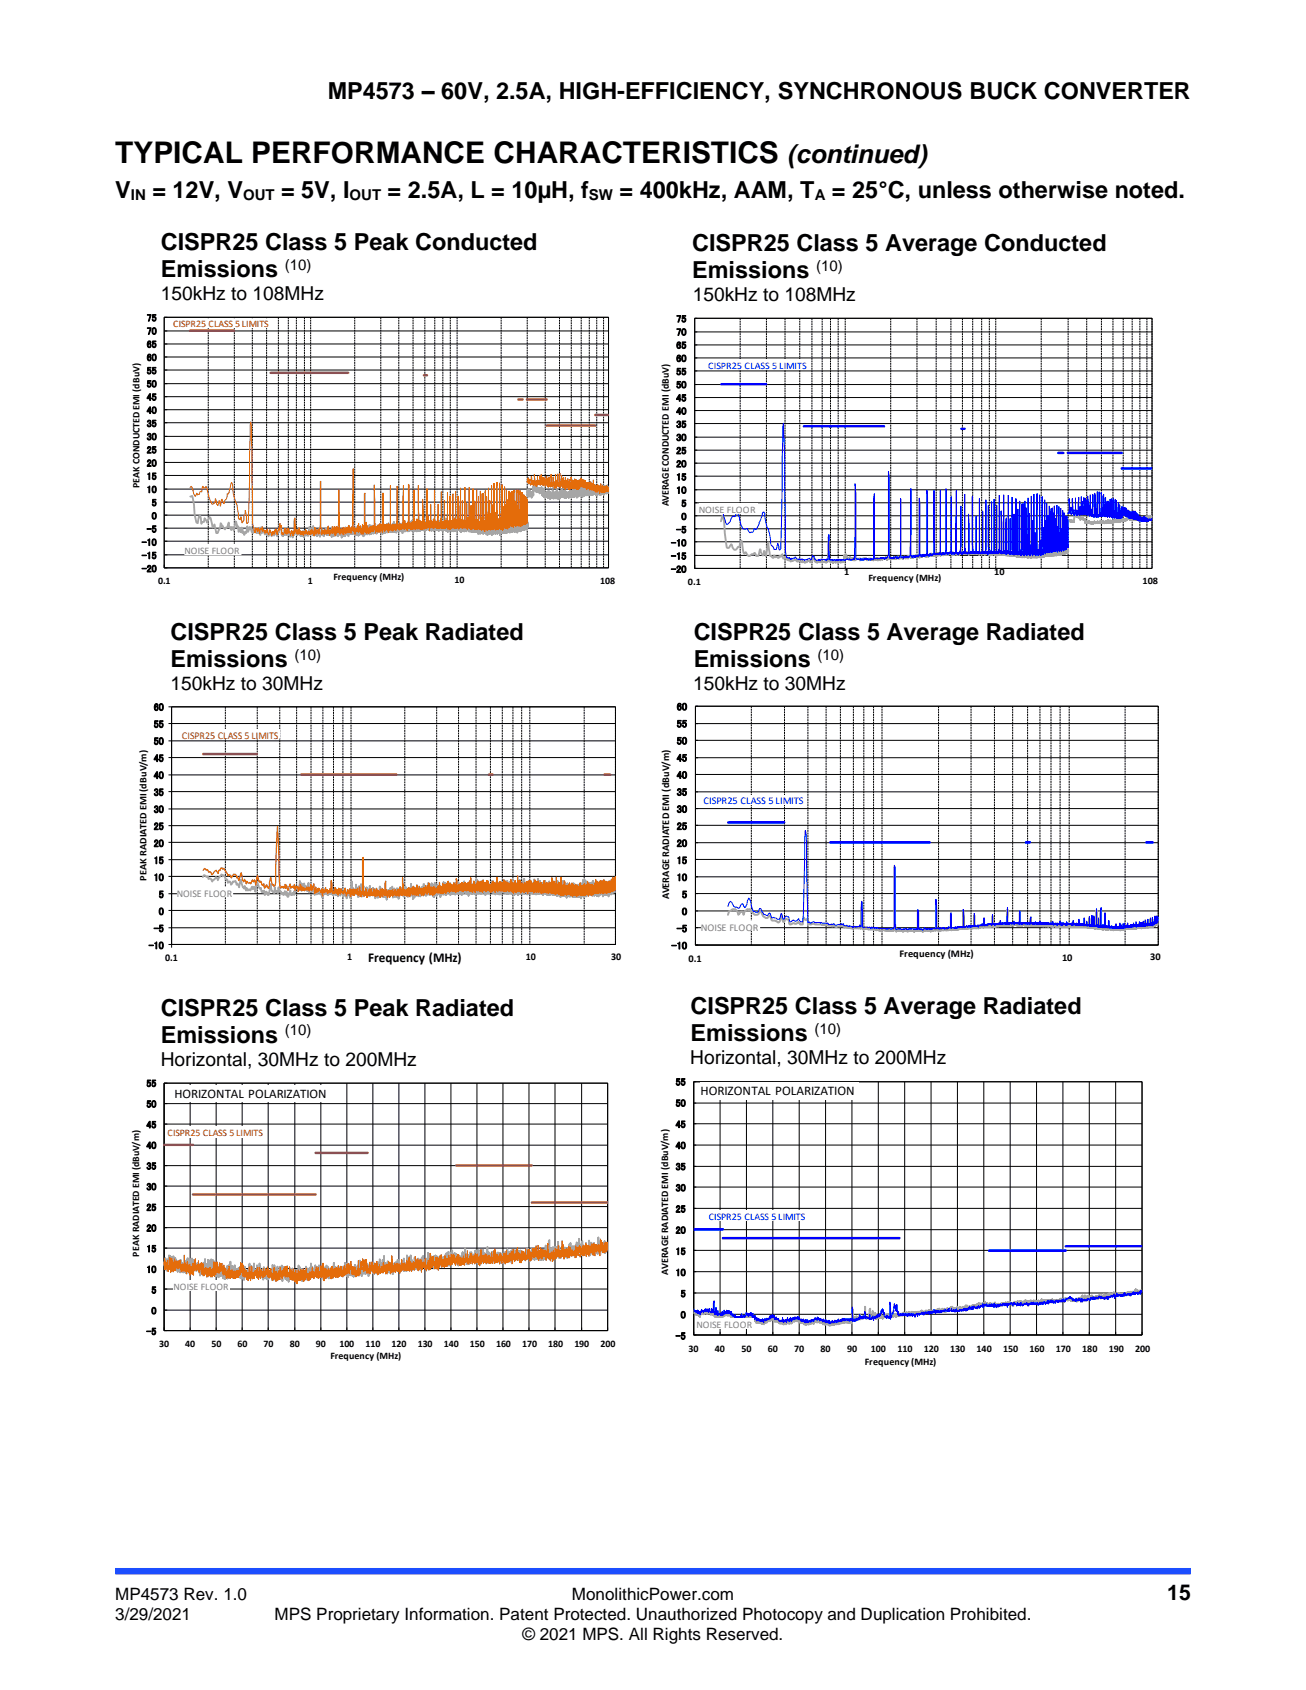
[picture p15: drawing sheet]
<svg xmlns="http://www.w3.org/2000/svg" width="216mm" height="279mm" viewBox="0 0 216 279" stroke-linecap="round" stroke-linejoin="round" font-family="sans-serif">
<defs><g id="words">
<text font-size="4.9" x="19" y="27">TYPICAL PERFORMANCE CHARACTERISTICS</text>
<text font-size="4.2" x="130.1" y="27">(continued)</text>
<g font-size="3.9">
<text x="54.2" y="16.3">MP4573 – 60V, 2.5A, HIGH-EFFICIENCY, SYNCHRONOUS BUCK CONVERTER</text>
<text x="19" y="32.7">V</text>
<text x="25.2" y="32.7">= 12V, V</text>
<text x="46.5" y="32.7">= 5V, I</text>
<text x="64.1" y="32.7">= 2.5A, L = 10µH, f</text>
<text x="102.4" y="32.7">= 400kHz, AAM, T</text>
<text x="137.5" y="32.7">= 25°C, unless otherwise noted.</text>
<text x="26.6" y="41.4">CISPR25 Class 5 Peak Conducted</text>
<text x="114.4" y="41.6">CISPR25 Class 5 Average Conducted</text>
<text x="26.6" y="45.8">Emissions</text>
<text x="114.4" y="46">Emissions</text>
<text x="28.2" y="105.8">CISPR25 Class 5 Peak Radiated</text>
<text x="114.7" y="105.8">CISPR25 Class 5 Average Radiated</text>
<text x="28.2" y="110.3">Emissions</text>
<text x="114.7" y="110.3">Emissions</text>
<text x="26.6" y="167.9">CISPR25 Class 5 Peak Radiated</text>
<text x="114.2" y="167.7">CISPR25 Class 5 Average Radiated</text>
<text x="26.6" y="172.4">Emissions</text>
<text x="114.2" y="172.1">Emissions</text>
</g>
<text font-size="3.5" x="193" y="264.5">15</text>
<g font-size="3.2">
<text x="26.6" y="49.7">150kHz to 108MHz</text>
<text x="114.5" y="49.8">150kHz to 108MHz</text>
<text x="28.2" y="114.1">150kHz to 30MHz</text>
<text x="114.6" y="114.1">150kHz to 30MHz</text>
<text x="26.6" y="176.2">Horizontal, 30MHz to 200MHz</text>
<text x="114.1" y="175.9">Horizontal, 30MHz to 200MHz</text>
</g>
<g font-size="2.8">
<text x="19" y="264.5">MP4573 Rev. 1.0</text>
<text x="19" y="267.9">3/29/2021</text>
<text x="45.4" y="267.9">MPS Proprietary Information. Patent Protected. Unauthorized Photocopy and Duplication Prohibited.</text>
<text x="94.6" y="264.5">MonolithicPower.com</text>
<text x="86.4" y="271.2">© 2021 MPS. All Rights Reserved.</text>
</g>
<g font-size="2.5">
<text x="21.6" y="33.1">IN</text>
<text x="40.2" y="33.1">OUT</text>
<text x="57.8" y="33.1">OUT</text>
<text x="97.4" y="33.1">SW</text>
<text x="134.7" y="33.1">A</text>
<text x="47.1" y="44.6">(10)</text>
<text x="134.9" y="44.8">(10)</text>
<text x="48.7" y="109.1">(10)</text>
<text x="135.2" y="109.1">(10)</text>
<text x="47.1" y="171.1">(10)</text>
<text x="134.7" y="170.9">(10)</text>
</g>
<g font-size="2.2">
<text x="60.8" y="159">Frequency (MHz)</text>
<text x="28.9" y="181.5">HORIZONTAL POLARIZATION</text>
<text x="115.8" y="181">HORIZONTAL POLARIZATION</text>
</g>
<g font-size="1.7">
<text x="110.6" y="83.7" transform="rotate(-90 110.6 83.7)">AVERAGE CONDUCTED EMI (dBuV)</text>
<text x="25.4" y="117.5">60</text>
<text x="111.9" y="117.4">60</text>
<text x="25.4" y="125.9">45</text>
<text x="25.4" y="123.1">50</text>
<text x="25.4" y="120.3">55</text>
<text x="111.9" y="125.9">45</text>
<text x="111.9" y="123.1">50</text>
<text x="111.9" y="120.3">55</text>
<text x="25.4" y="131.6">35</text>
<text x="25.4" y="128.8">40</text>
<text x="111.9" y="131.5">35</text>
<text x="111.9" y="128.7">40</text>
<text x="25.4" y="137.2">25</text>
<text x="25.4" y="134.4">30</text>
<text x="111.9" y="137.2">25</text>
<text x="111.9" y="134.4">30</text>
<text x="25.4" y="142.8">15</text>
<text x="25.4" y="140">20</text>
<text x="111.9" y="142.8">15</text>
<text x="111.9" y="140">20</text>
<text x="24.2" y="145.7" transform="rotate(-90 24.2 145.7)">PEAK RADIATED EMI (dBuV/m)</text>
<text x="25.4" y="145.6">10</text>
<text x="26.2" y="148.5">5</text>
<text x="110.6" y="148.7" transform="rotate(-90 110.6 148.7)">AVERAGE RADIATED EMI (dBuV/m)</text>
<text x="111.9" y="145.6">10</text>
<text x="112.7" y="148.5">5</text>
<text x="25.4" y="154.1">-5</text>
<text x="26.2" y="151.3">0</text>
<text x="111.9" y="154.1">-5</text>
<text x="112.7" y="151.3">0</text>
<text x="24.6" y="156.9">-10</text>
<text x="27.3" y="158.9">0.1</text>
<text x="57.4" y="158.8">1</text>
<text x="86.9" y="158.8">10</text>
<text x="101" y="158.8">30</text>
<text x="111" y="156.9">-10</text>
<text x="113.8" y="159">0.1</text>
<text x="148.7" y="158.3">Frequency (MHz)</text>
<text x="175.6" y="158.8">10</text>
<text x="190.1" y="158.8">30</text>
<text x="111.7" y="179.5">55</text>
<text x="111.7" y="182.9">50</text>
<text x="111.7" y="190">40</text>
<text x="111.7" y="186.5">45</text>
<text x="111.7" y="196.9">30</text>
<text x="111.7" y="193.5">35</text>
<text x="111.7" y="204">20</text>
<text x="111.7" y="200.5">25</text>
<text x="111.7" y="207.5">15</text>
<text x="110.5" y="210.7" transform="rotate(-90 110.5 210.7)">AVERAGE RADIATED EMI (dBuV/m)</text>
<text x="111.7" y="211">10</text>
<text x="112.5" y="214.5">5</text>
<text x="111.7" y="221.5">-5</text>
<text x="112.5" y="218">0</text>
<text x="113.8" y="223.4">30</text>
<text x="118.2" y="223.4">40</text>
<text x="122.6" y="223.4">50</text>
<text x="126.9" y="223.4">60</text>
<text x="131.3" y="223.4">70</text>
<text x="135.7" y="223.4">80</text>
<text x="140" y="223.4">90</text>
<text x="143" y="225.7">Frequency (MHz)</text>
<text x="144" y="223.4">100</text>
<text x="148.3" y="223.4">110</text>
<text x="152.7" y="223.4">120</text>
<text x="157.1" y="223.4">130</text>
<text x="161.4" y="223.4">140</text>
<text x="165.8" y="223.4">150</text>
<text x="170.2" y="223.4">160</text>
<text x="174.5" y="223.4">170</text>
<text x="178.9" y="223.4">180</text>
<text x="183.3" y="223.4">190</text>
<text x="187.6" y="223.4">200</text>
</g>
<text font-size="1.7" fill="#c00000" x="30.1" y="122.2">CISPR25 CLASS 5 LIMITS</text>
<g font-size="1.7" fill="#00f">
<text x="116.3" y="133">CISPR25 CLASS 5 LIMITS</text>
<text x="117.2" y="201.7">CISPR25 CLASS 5 LIMITS</text>
</g>
<g font-size="1.7" fill="#7f7f7f">
<text x="29.2" y="148.3">NOISE FLOOR</text>
<text x="115.9" y="153.9">NOISE FLOOR</text>
<text x="115.1" y="219.6">NOISE FLOOR</text>
</g>
<g font-size="1.6">
<text x="24.2" y="53.1">75</text>
<text x="111.8" y="53.3">75</text>
<text x="24.2" y="59.7">60</text>
<text x="24.2" y="57.5">65</text>
<text x="24.2" y="55.3">70</text>
<text x="111.8" y="59.8">60</text>
<text x="111.8" y="57.6">65</text>
<text x="111.8" y="55.5">70</text>
<text x="24.2" y="64">50</text>
<text x="24.2" y="61.9">55</text>
<text x="111.8" y="64.2">50</text>
<text x="111.8" y="62">55</text>
<text x="24.2" y="70.6">35</text>
<text x="24.2" y="68.4">40</text>
<text x="24.2" y="66.2">45</text>
<text x="111.8" y="70.7">35</text>
<text x="111.8" y="68.5">40</text>
<text x="111.8" y="66.4">45</text>
<text x="24.2" y="77.1">20</text>
<text x="24.2" y="74.9">25</text>
<text x="24.2" y="72.8">30</text>
<text x="111.8" y="77.2">20</text>
<text x="111.8" y="75.1">25</text>
<text x="111.8" y="72.9">30</text>
<text x="23" y="80.7" transform="rotate(-90 23 80.7)">PEAK CONDUCTED EMI (dBuV)</text>
<text x="24.2" y="81.5">10</text>
<text x="24.2" y="79.3">15</text>
<text x="25.1" y="83.7">5</text>
<text x="111.8" y="81.6">10</text>
<text x="111.8" y="79.4">15</text>
<text x="112.6" y="83.8">5</text>
<text x="24.2" y="88">-5</text>
<text x="25.1" y="85.9">0</text>
<text x="111.8" y="88.1">-5</text>
<text x="112.6" y="86">0</text>
<text x="23.4" y="94.6">-20</text>
<text x="23.4" y="92.4">-15</text>
<text x="23.4" y="90.2">-10</text>
<text x="55.1" y="95.9">Frequency (MHz)</text>
<text x="110.9" y="94.7">-20</text>
<text x="110.9" y="92.5">-15</text>
<text x="110.9" y="90.3">-10</text>
<text x="139.6" y="95.1">1</text>
<text x="143.6" y="96">Frequency (MHz)</text>
<text x="164.4" y="95.1">10</text>
<text x="26.1" y="96.6">0.1</text>
<text x="50.9" y="96.6">1</text>
<text x="75.1" y="96.4">10</text>
<text x="99.2" y="96.5">108</text>
<text x="113.7" y="96.6">0.1</text>
<text x="188.9" y="96.6">108</text>
<text x="24.2" y="179.7">55</text>
<text x="24.2" y="183.1">50</text>
<text x="24.2" y="189.9">40</text>
<text x="24.2" y="186.5">45</text>
<text x="24.2" y="196.8">30</text>
<text x="24.2" y="193.3">35</text>
<text x="24.2" y="203.6">20</text>
<text x="24.2" y="200.2">25</text>
<text x="23" y="207.7" transform="rotate(-90 23 207.7)">PEAK RADIATED EMI (dBuV/m)</text>
<text x="24.2" y="207">15</text>
<text x="24.2" y="210.4">10</text>
<text x="25" y="213.8">5</text>
<text x="24.2" y="220.7">-5</text>
<text x="25" y="217.3">0</text>
<text x="26.3" y="222.7">30</text>
<text x="30.6" y="222.7">40</text>
<text x="34.9" y="222.7">50</text>
<text x="39.3" y="222.7">60</text>
<text x="43.6" y="222.7">70</text>
<text x="47.9" y="222.7">80</text>
<text x="52.2" y="222.7">90</text>
<text x="54.6" y="224.6">Frequency (MHz)</text>
<text x="56.1" y="222.7">100</text>
<text x="60.4" y="222.7">110</text>
<text x="64.7" y="222.7">120</text>
<text x="69.1" y="222.7">130</text>
<text x="73.4" y="222.7">140</text>
<text x="77.7" y="222.7">150</text>
<text x="82" y="222.7">160</text>
<text x="86.3" y="222.7">170</text>
<text x="90.6" y="222.7">180</text>
<text x="95" y="222.7">190</text>
<text x="99.3" y="222.7">200</text>
</g>
<g font-size="1.6" fill="#c00000">
<text x="28.6" y="54.1">CISPR25 CLASS 5 LIMITS</text>
<text x="27.7" y="187.8">CISPR25 CLASS 5 LIMITS</text>
</g>
<text font-size="1.6" fill="#00f" x="117.1" y="61">CISPR25 CLASS 5 LIMITS</text>
<g font-size="1.6" fill="#7f7f7f">
<text x="115.5" y="84.9">NOISE FLOOR</text>
<text x="30.5" y="91.6">NOISE FLOOR</text>
<text x="28.7" y="213.2">NOISE FLOOR</text>
</g>
</g></defs>
<path d="M19 259.8h177.8" fill="none" stroke="#1c4eff" stroke-width="1.1" stroke-linecap="butt"/>
<g fill="#fff">
<path d="M19.1 50.4h83.6v47.2h-83.6z" fill-rule="evenodd"/>
<path d="M27.2 52.5h73.3v41.3h-73.3z" fill-rule="evenodd"/>
</g>
<g fill="none" stroke="#000" stroke-width=".17">
<path d="M27.1 52.5h73.5v41.4h-73.5zM27.1 59h73.5M27.1 56.9h73.5M27.1 54.7h73.5M100.6 52.5h-73.5v41.4h73.5M27.1 78.6h73.5M27.1 76.5h73.5M27.1 74.3h73.5M27.1 72.1h73.5M27.1 69.9h73.5M27.1 67.7h73.5M27.1 65.6h73.5"/>
<path d="M27.1 63.4h73.5M27.1 61.2h73.5M27.1 91.7h73.5M27.1 89.5h73.5M27.1 87.3h73.5M27.1 85.2h73.5M27.1 83h73.5M27.1 80.9h73.5"/>
</g>
<g fill="none" stroke="#000" stroke-width=".17" stroke-dasharray=".3 .1" stroke-linecap="butt">
<path d="M34.4 52.5v41.4M38.7 52.5v41.4M41.7 52.5v41.4M44.1 52.5v41.4M46 52.5v41.4M47.7 52.5v41.4M49 52.5v41.4M50.3 52.5v41.4M51.4 52.5v41.4M58.6 52.5v41.4M62.9 52.5v41.4M65.9 52.5v41.4"/>
<path d="M68.3 52.5v41.4M70.2 52.5v41.4M71.9 52.5v41.4M73.2 52.5v41.4M74.4 52.5v41.4M75.6 52.5v41.4M82.8 52.5v41.4M87.2 52.5v41.4M90.1 52.5v41.4M92.5 52.5v41.4M94.4 52.5v41.4M96.1 52.5v41.4"/>
<path d="M97.4 52.5v41.4M98.6 52.5v41.4M99.8 52.5v41.4M100.6 52.5v41.4"/>
</g>
<path d="M31.5 82.1l.3-.1 .1 .3 .3 2.8 .3 1.3 .2 .1 .2-1.1 .2-.1 .2 1.3 .1-.3h.3l.1-.6 .4 .7 .4-.9 .2 .2 .3 1.5 .4-.5 .3 1.4 .1-.1 .1 .1 .2-.6 .2-.2 .1-.8 .2 .5 .1-.1 .4 .6 .1-.3 .1 .1 .1-.1 .3-.8 .1 .8 .1-.1 .2 .5 .1-.5 .1 .2 .1-.1 .1 .5 .3-1.5 .4 1v-.3l.1 .3 .1 .7 .1-.7 .2 .7 .1-.1 .1 .2v-.8l.2 .9 .1-.2 .1 .5 .2-.5 .1 .2 .2-1.1 .1 .9 .3-.8 .1 .4 .1-.3 .1 .7 .1-.4 .1 .6 .2-.8 .1 .6 .1-.3 .2 .5 .2-.6 .1 .6 .1-.5 .2 .8v-1.2l.3 .9 .1-.5 .1 .4v-.4h.1v.2l.2 .2v.3l.1-.4 .1 .4 .2-.6 .2 1 .2-1 .1 .6v-.4l.1 .4 .1-.1v.5l.1-.7h.1v.4l.1-.3 .1 .4 .1-.7 .1 .3 .1-.5 .2 1.1 .3-1.2v.4l.1-1.2 .1 .1v.7l.1-.4 .2 1.4v-.3l.1 .5 .1-.5v.3l.1-.2v.1l.1-.8 .2 .3v-.3l.1 .8 .1-.5v.5l.1-.4v-.4l.1 .5v-.4l.1 .7 .1-.8v.5l.2 .2v.5l.1-.7 .1-.1 .1 .5 .1-.5v.9l.1-1v.6v-.4h.1v.3l.1-.8v-1.7h.1l.1 2.3v-.5l.2 .7v-.5l.1 .1v-.2v.6l.1-.6 .1 .4v-.8l.2 1v-.4h.1v.7l.1-.7 .1 .4v-.5l.1 .8 .1-.8 .1 .9v-.6l.1-.1 .1 .4 .1-.8v.7v-.1l.1 .1 .1-.5v.6l.1-.4 .1 .4 .3-1.4v.7l.2-.4 .1 .5v-.5v.5l.1-.3v.7l.1-.1v.2v-.4v.3l.1-.3v.2v-1.2l.1 1.1v-.1l.1 .3v-.4v.4v-.3l.1 .3v-.9l.1 .7v-.3v.2l.1-.2 .1 .9v-1.1l.1 .9 .1-.6 .1 .5 .1-1 .1 1.4 .1-.9 .1 .5 .1-.8v.6h.1v-.7l.2 1.2v-.5l.1-.3v.4v-.4l.1 .3v-.5v.6l.1-.7v.3v-.5l.2 .9v-.5v.6l.1-.9 .2 .9v-.7l.1 .1v-.1v.4l.1-.5 .2 .7v-.7v.9l.1-.3v.6l.1-1.7 .1 1.4 .2-.5v.7l.1-.6v.3l.1-.7v.6l.2-1v.8l.1 .1v-.2v.4l.1-.3v.4l.1-1.3v1.5l.1-1.2 .1 .8v-.5h.1v.4v-.7l.1 .9v-.5v.4h.1v-.6l.1 1.2v-1.1l.1 .4v-.3v.5l.1-.6v.9l.1-.4v.2v-.5l.1 .5v-.5l.1 .7 .1-1.5v1l.1-.6v.7l.1-.2v.2v-.6l.1 .4v-.7v.8v-.3h.1l.1 .8v-1.5v1h.1v-.6v.5l.1-.6 .1 .7v-.6v.3l.1-.2v.5l.1-.6v.6h.1v-.9v.9l.1-.2v.2v-.7l.1 .5v-.7v.7v-.5l.1 .7 .1-.1v.1v-1l.1 .1v1.1v-.6h.1v.6v-.9l.1 .8v-.7v.6l.1-.4v.5l.2-.7 .1 .9v-1.4l.1 1.3 .1-1v.9v-.8l.1 .7v-1.2l.1 1.3 .1-.7 .1 .7v-.8l.1 .7v-.8l.1 .8v-.7v1.2l.1-.2v-.9v.7v-.6l.1 .7v-1.1v1v-.9l.1 .8v-1l.1 1v-1.3v1.1l.1-.1v.2v-.9v1v-.3l.1 .4 .2-1.1v.7v-1l.1 .5v-.3v1l.1-1.3v1.5l.1-.9v.7v-1.1l.1-.1v1.2v-.8l.1 .9 .1-1.3v1l.1-.6 .1 .9v-.7v.5v-.4v.4l.1-.4v.5l.1-.7v.6v-1.2v1v-.4l.1 .6v-1.4v1.4l.1-.8v.8l.1 .1v-.9v1l.1-1v.9l.1-.7v.5v-.9l.1 .9 .1-.8v.7v-.9v1l.1-1.2v1.2v-.7v.7l.1-.7v.6v-.5v.5v-.3l.1 .3v-1v1l.2-.7 .1 .9v-1l.1 .1v1.1v-.8l.1 .6v-1l.1 1.1v-1v.9l.1-1v.9l.1-1.1v1.2v-1.1v.9l.1 .2v-1.1l.1 1v-.7h.1v.5v-1.1l.1 1.2v-1v1.2l.1-1.1v.9v-.5l.1 .5v-.6v.7v-.6v.6l.1-.4v.4l.1-.9v.7v-1.1l.1 .2v1.1l.1-1.1v.9v-.5v.5l.1 .1v-1v1.1v-.6v.6v-.3l.1 .2v-1.1v.7l.1-.7v1.2l.1-1.6 .1 1.6 .1-1.2v.9v-.6l.1 .8v-.8l.1 1v-.8v.7l.1-.1v-1.3v1.2l.1-.2v.2l.1-.9v.7l.1-.6v.8v-.8l.1 .8v-1v1.1l.1-.9v.7l.1-.7v.7v-1v1.2l.1-1v.9v-.7l.1 .7v-1.1v1l.1-1v.7v-.8v1.6l.1-1.3v.8v-.7l.1 .1v.7v-.6v.5v-.4v.2l.1-.1v.5v-1.3l.1 1.3 .2-.9v.8v-1v.7l.1-.2v.2v-.3v.4v-.7v.6v-.6l.1 .5v-.7l.1 1.2v-1.3v1.1v-.5v.3l.1-.3v.4v-.5v.6v-.6l.1 .7v-.9v1v-.8l.1 .6v-.7v.7v-.7v.7v-.6l.1 .5v-.5v.5v-.5v.4v-.3h.1v.5v-1l.1 1.1v-1.4v1.2l.1-1.4v1.4v-.9l.1 1 .1-1.1v.9v-.5l.1 .7v-1.1v1.2l.1-.7v.8l.1-1.5v1.3l.1-.9v.9v-1.3l.1 1.4v-.9l.1 1v-1.4l.1 1.2v-1.2l.1 .9v-.9v1.2l.1-1.2v1.3l.1-1.6v1.6v-.8l.1 .7v-.8v.8v-.7h.1v.8v-1.1v1v-.9l.1 .1v.6v-1.1l.1 1.2 .1-.9v1v-1v.9v-.8l.1 .6v-.8v.9v-.5v.4l.1-.4v.6v-.8l.1 1v-.9l.1 .8v-1v.5l.1 .2v-.6v.8v-.9l.1 1v-1.1l.1 1v-1.2v1.2v-1.1l.1 .9v-.7v.7v-.7l.1 .5v-1.1v1.5v-.7v.5l.1-.6v.5v-.6v.7l.1-1.1v1.4l.2-.3v.4v-1.1v1l.1-.9v.9v-.9v.8v-.5l.1 .4v-.3v.5v-1v.7l.1-.5v.9v-1.4l.1 1.2v-1.2v1v-.5l.1 .6v-.6v.7v-.4l.1 .3v-.5v.8v-1.4v1l.1-.4v.5v-.7v.6v-.4l.1 .5v-.5v.6v-.7v.7v-.5l.1 .4v-1.3v1.2v-.8v.8l.1-.8v1l.1-.9v.8h.1v-.8v1v-.8v.6l.1-.1v.2v-1.2v1.3l.1-1.1v1.2v-1.1v1l.1-1v1.1v-1.6v1.5v-1v.9l.1-.7v.6v-1.1l.1 1.1v-.9v1.1v-.7v.5l.1-.4v.5v-1.1l.1 .1v1v-.7v.7v-.7l.1-.1v1v-1.2v.8l.1-.5v.7v-.9l.1 1v-1v.9l.1-.4v.4v-.7v.7v-.7l.1 .8v-1.9v1.8l.1-1.2v1.3v-1.3v1v-.3h.1v.2v-.6v.9v-1v1.2v-1l.1 1v-1.3v1v-.9v.6v-.4h.1v.9l.1-1.4v1.7v-1.3l.1 .9v-1.1v1.1v-.5l.1 .4v-1v1.3v-1.4l.1 1.4v-1.7v1.4v-.6v.6v-.3l.1 .3v-.8l.1 .7v-.6v.8v-1v1v-.8v.6v-.3l.1 .3v-.4v.5v-1.1v1.5v-1.1l.1 .8v-.9v.9l.1-.9v1l.2-1.6v1.8l.1-1.8v1.4v-.9v.9l.1-1v1.3v-1.1l.1 .7v-.9v1.2v-1.2l.1 1.3v-1.7v1.4l.1-.7v.7v-1.1v1.4v-.5v.4v-.4l.1 .4v-.8v.9v-1.3v1.2v-1.1v.8l.1 .1v-.8v.9v-1l.1 1v-.9v1v-1.1v.9v-.5l.1 .6v-1.3v1.3l.1-1v1.1v-.9v.9v-.9l.1 .9v-1.1v1.3v-1.4v1.3l.1 .2v-1.5l.1 1.1v-1.1v1.2v-.9v.8l.1-.7v.8v-1.3v1.2v-.7l.1 .9v-1.3l.1 .5v-.4v1.3v-1v.8v-.8l.1 .9v-1v.9l.1-.7v.9v-1.2l.1 .9v-1v1.2v-1.2l.1 .3v-.2v1.1v-1.1v1v-1l.1 .2v1l.1-1.4v1.2v-1.1l.1 .8v-.9v1.2v-.9v.8v-.6l.1 .7 .1-1.6v1.8v-1.3h.1v1.3v-1v1v-1v.9v-.8v.8v-.7l.1 .6v-1.1v1.2l.1 .1v-1.4v1.4v-1.1l.1-.1v1.3v-1.1l.1 .9v-1.2v1.2v-.7v.5l.1-.1v.1v-1.2v1.6v-1.2v.7l.1-.9v1.4l.1-1.3v1.2l.1-1.6v1.4v-.8v.8v-.7l.1 .8v-.9v1.1l.1-1.5v1.4v-.8v.7v-.7v.6l.1-.3v.4v-.9v1.1v-1.3v1.2l.1 .1v-1.6v1.6l.2-1.7v1.7v-.9v.6v-.4l.1 .5v-.8v1.3v-1.7v1.3v-1.2v1.2l.1-.7v.7v-1.3v1.4l.1-1.4v1.5v-1.3l.1 .7v-.7v1.5v-1.4v.8v-.8l.1 .8v-.8v1v-1.1v1.3v-1.7v1.6v-.1l.1 .1v-1.1l.1 1.3v-2.2v2.2v-1v.9v-.8l.1 .5v-.6v.8v-1.2l.1 1.2v-1.1v1.4v-1l.1 .5v-.5v.8v-1v1.1v-1.6v1.4v-.8l.1 1v-1.5v1.5l.1-.9v.8v-1.5v1.6v-1.1l.1 1v-1.2l.1 1.5v-1.7l.1 1.4v-1.2v1.4v-1.7l.1 1.6v-1.3v1.6l.1-1.5v1.3v-1.1v.9v-.8v.8v-.8v.7l.1-.3v.2v-1.4v1.8v-1.2v1v-.9v.7v-.3l.1 .3v-.8v1.1l.1-1.5v1.6v-1.6v1.5l.1-1.3v1.3v-1l.1 .9v-.9v1v-1.1v1l.1-1v1.4v-1.8v1.6v-1.2v.8v-.7l.1 .8v-.7v.9v-1.1v1v-1l.1 1v-1.3v1.5v-1l.1 .8v-1.1v1.3v-1.8v1.6v-.7l.1 .5v-.6v.7v-.9v1.1v-1v.9v-.7l.1 .5v-.4v.5v-.8v.9v-1.3l.1 1.5v-1.4v1.1v-.4v.1l.1-.1v.6v-2v1.9v-1.2v1.1v-1v1l.1-.4v.6v-1.3v1.1v-.9h.1v1.2v-1.4v1.2v-1.1v.9l.1-.7v.8v-.9v1.1v-1.2v1.2l.1-.7v.7v-1.3v1.3v-1l.1 .9v-.9v1v-1.8v1.5v-.9l.1 .9v-1.3v1.9v-1.5v1.1v-1v.9v-.7l.1 .9v-1.5v1.4v-1.2l.1 1.3v-1.3l.2 1.2v-1.1v1.1v-1v.9l.1-1v.9v-1.4v1.7v-1.2v.9v-.9v.7h.1v-.9v1.3v-1.3v1.2v-.8v.6l.1-.7v.9v-1.1v.7v-.6l.1 .3v-.2v1.1l.1-1.9v1.7v-1.2v1.1l.1-.7v.6v-1.2v1.6v-1.3v1.1v-.9v.9v-.9v.8v-.7v.7h.1v-1.4v1.7v-2v1.7v-1.2l.1 1v-.9v1v-1.1l.1 .9v-.8v1.2v-1.3v1.4l.1-1.3v1.2l.1-1v.9v-1.2v1.3v-1l.1 .8v-1.5v1.5v-1l.1 1v-.9v1.2v-1.4v1.2v-.9l.1 .9v-1.6v1.5v-.9v.9h.1v.2v-1.6l.1 1.6 .1-1.3v1.3v-1.5v1.1v-1v.9l.1-.7v1v-1.7v1.8v-1.2v.9v-.2l.1 .2v-.9v1.1v-1.4v1.5v-1.2v1.2v-.8v.7l.1-1v1.1v-1v.9v-.9v.7l.1-.9v1.3v-1.3v1.2v-.8h.1v.6v-1.6v1.7v-1.3v1.3v-1v.8v-.6v.6v-.5l.1 .6v-.8v1l.1-1.5v1.5v-1.3l.1 1.1v-1.4v1.8v-1.2v.9l.1-.7v.6v-1v1.2v-1.5l.1 1.3v-1.4v1.5v-1.5v1.5v-1v1l.1-1v.8v-1v1.1v-1.1v1v-1l.1 1v-1.1v1.3l.1-1.4v1.5v-1.7v1.6l.1-.5v.4v-1.1v1.2v-.9l.1 .5v-.9v1.1v-1.2l.1 1.3v-1.4v1.3v-1.2v1.2v-1.1v.9v-.9v.3l.1-.3v.3v-.4v1.2v-1.6v1.6v-1.4v1.4v-1v.8l.1-.9v1.1v-1.5v1.6l.1-1.2v1.1v-1.3v1.3v-.3l.1 .3v-1.5v1.4v-1.1v1l.2-1v1.1v-1.4v1.5v-1.3v1.1v-1v.8v-.6v.3l.1-.4v.7v-1.1v1.3v-1.4l.1 1.6v-1.7l.1 1.5v-1v.9v-.5v.4M100.6 80.8v.5v-.7v.6l-.1 .1v-.7v.9v-.9v.9l-.1-.7v.7v-1.3l-.1 1.4v-1.1v1l-.1-.9v.9v-1v.9l-.1-.7v.8v-.9l-.1 .9v-1.2v1.3v-1v.4l-.1-.3v1.1l-.1-.9v.7v-1v.8l-.1-.7v.8v-1.3v1.3v-.6v.2l-.1-.3v.8v-.9v1v-.8l-.1 .5v-.5v.6v-.5l-.1 .5v-.7v1l-.1-1.3v1.1v-.9v.8l-.1-.9v1.2v-.5v.3l-.1-.1v.1v-1l-.1 1.1v-1.4l-.1 1.4v-.9v.8l-.1-.8v1.1v-1.3l-.2 .9v-.8v1.2l-.1-1v1v-1v.6v-.1l-.1 .2v-.9v1v-.8v.8l-.1-.8v.7v-1.3v1.4l-.1-.9v.8v-.9v.9v-.7l-.1 .5v-.7v1v-.6v.3l-.1-.4v.8v-1.1v.9v-.4v.4l-.1-.3v.3v-.5v.7v-.6l-.1 .6v-1.2v1.1v-1l-.1 1.1v-.8v.8v-.8v.7l-.1-.7v.7v-1.2v1.1v-1.1v.9l-.1 .2v-1v1.1l-.1-.7v.6v-.7v.9l-.1-.8v.8v-1l-.1 1v-.7l-.1 .1v.6v-1v.9v-.6l-.1 .3v-.2v.7l-.1-1.3-.1 1.3-.1-1.1-.1 .7v-.8v1.3v-1h-.1v.7v-.8v.9v-.6l-.1 .7v-1.2l-.1 1.5v-1.1l-.1 .5v-.7v1.1l-.1-1.1v.9v-1.1l-.1 1.1-.1-1.5v1.6l-.1-.9v.7v-.9v1l-.1-.3v.3v-.4v.6v-.6l-.1 .5v-.5v.7v-1.2l-.2 1.4v-1.4v1.3l-.1-1.3v1.1v-.6v.6h-.1v-1l-.1 1v-.9v.9l-.1-.4v.4v-.6v.8l-.1-.9v.6v-.6v.6v-.5l-.2 .3v-.5v1v-1.3v.8l-.1-.6v1l-.1-.9v.8v-.6v.6l-.1-.4v.5v-.3l-.1 .4v-.6v.5l-.1-.4v.4v-1l-.1 1v-.4v.4l-.1-.4v.6l-.1-.9v.7l-.1-.6v.6v-.5v.5v-.4l-.1 .4-.1-.7v.9v-.8v.7v-.5l-.1 .6v-1v.9l-.1-1.1v1l-.1-.8v1v-.8l-.1-.1v.7v-.6l-.1 .6v-.9v1v-.6v.5l-.1-.1v.1v-.8v.7v-.4l-.1 .3v-.9v1v-.4v.3v-.3l-.1 .3v-.5v.8l-.1-.1v-.8l-.1 .7v-.8v1.1v-.8l-.1 1v-1.2v.9l-.1-.5v.6l-.1-.8v1v-1l-.1 .3v-.3v.8v-.7l-.1 .7v-1.3l-.1 1.4-.1-1.1v1.1l-.1-1-.1 .8v-.6l-.1 .4v-.4v.8v-.8l-.1 .5v-.4v.7l-.1-.9v.7v-1.1l-.1 1.2v-.6l-.1 .4v-.3v.2l-.1-.2v.3v-.5v.8l-.1-.5v.6l-.1-1.2v.8v-.7l-.2 .5v-.6v1l-.1-.7v.6v-1l-.1 1.1-.1-.1v-.8l-.1 .8v-.6v.5v-.4l-.1 .2v-.2v.5v-.8l-.1 .2v.7v-.7l-.1-.1v.7v-.6v.6l-.1-.6v.5v-1.3v.9l-.1-.7-.1 1v-.7l-.1 .6-.1-1.3v1l-.1-.8-.1 .7v-.6l-.1 .3v.4l-.1-.9v.3l-.1-.3v.7v-.5v.2l-.1-.3v.5v-.6l-.1 .1v.5l-.1-1.1v1.2v-.7v.1l-.1-.3v.7l-.2-1v.9v-1.1l-.1 1.1v-.5h-.1v.5v-.6v1.4l-.1-.3v.4l-.1-.2v-.4l-.1 .9v-.9v.6v-.3v.1l-.1-.1v.3l-.1-.5v.5l-.1-.9-.1 .6v-.6v1v-.7l-.1 .5v-.9v.9l-.1-.3v.5v-.3l-.1 .1v-.9" fill="none" stroke="#a6a6a6" stroke-width=".31"/>
<path d="M31.4 54.7h7.3M44.7 61.6h12.9M70.1 62h.5M85.7 66h.7M87.1 66h3.3M90.4 70.4h8M98.4 68.6h2.1" fill="none" stroke="#be4b48" stroke-width=".41"/>
<path d="M87.1 79.6l.1 .2v-.6l.1 .5v-.7l.1 1 .1-.4v.4l.1-.7 .1 .9 .1-.2v-1.2l.1 1.3v-.4l.1-.1v.5l.1-.6v.8l.1-.3v.3l.1-1.8 .1 1.7 .1-.2v.2l.1-.7v.9v-.5l.1-.1v.5l.2-1.5v1h.1v.3l.1-.7 .1 .8 .1-1.5 .1 1.5 .1-1.7 .1 1.6 .1-.3v.2v-1.1l.1 .1v1.3l.1-.3v.3v-1.3h.1v1.1l.1-.1v.2v-1l.1 .1v1.1l.1-.2v-1.3l.1-.1v1.2l.1 .2v-1l.1 1.3v-.5l.1 .5v-1.6h.1v1.5v-.4l.1 .4v-.5l.1 .2v-.2v.6l.1-2 .1 1.9v-.2l.1 .1v-.5v.7l.1-.6v.3v-1.3h.1l.1 1.8 .1-1v.3h.1v-1.5l.1 2.2 .1-1.2v.9l.1-.3v.1v-1.7l.1-.2v2.1l.1-.6v.7h.1v-1.8h.1v-.5v2.1v-.1l.1 .4 .3-1.9v1.7l.1-.3v.1v-1.1l.1 1.5 .1-1.6v1.6v-.4l.1 .4v-1.1l.1 1.2 .1-1.7v1.9l.1-.4v.2v-1.3l.1 .9v-.5l.1-.1v1h.1v-1.5l.1 1.5v-.9h.1v1.1l.1-1.6v1.3v-.1l.1 .3v-.9l.1 .7v-1.7l.1 .3v1.6v-.9l.1 .5v-.6v.9l.1-.1v-1.2l.1 1.4v-.8l.1 .7 .1-1.5v1.6l.1-.9v.8l.1-.2v.1v-1.3l.1 1.6v-.7l.1 .5v-1.2h.1v1.4v-.2l.1 .2 .1-1.5v1.1l.1-.1v.3l.1-1.4 .1 1v-1.2l.1 1.2v-.9v.1l.1-.2v1.2l.1-1.2v1l.1-.6v.8l.1-1.1v1.2v-.6v.4h.1v-.9v1v-.4l.2 .1v-.7v1.2l.1-.9 .1 1v-1v1.1l.1-.3v.2v-.8l.1 .8v-1l.1 1v-1v.7v-.6l.1 .6v-.6l.1 1.1v-1.1v.9h.1v-1v1h.1v-1.1v1.1l.1-.3v.5v-1v.8v-.4h.1v.4v-.8v.8v-.3h.1v.4v-.7v.8l.1 .1v-1.7v1.5h.1v-.3v.4l.1-.9v1l.1-.6v.7l.1-1v1.1v-.7l.1 .1v.5v-.9l.1 1v-.9l.1 .9v-1.2l.1 1v-.7v.6v-.2l.1 .3v-.8v.8v-.6v.4l.1-.4v1v-.7v.1l.1-.3v.6l.1-1.2v1.3v-.6l.1 .7v-1v.9l.1-.8v.9l.1-1.1v1l.1-.9 .1 1v-.6v.5l.1-.7v.7l.1-.9v.9l.1-.7v.6v-.7l.1 .7v-.9v.9v-.3l.1 .3v-.5v.5v-.5l.1 .5v-.8l.1 .8v-.6v.6v-.6v.3v-.1M31.4 80.6l.2-.2 .1 .1 .3 1.1 .3 .4 .2-.5 .1 .3 .3-.1 .2-.5 .3 .1 .2-.9 .1 .3 .5-.2a6.9 6.9 0 0 0 .9 2.9l.4-.2 .1-.8 .2 1 .2 .2 .2-.8 .2 .9 .2-1.1h.1l.1 .5 .2 .2 .1-.5 .4-.4 .1-.8 .1 .1 .2-.3 .4-1.6 .2 .6 .1 1.3 .6 1.9 .2 2 .3 .3 .1-.5 .1 .1 .1 .9 .1-.3 .2-.1v-.7l.2-.5v-.4l.2 .9v1l.1 .3 .2-.3 .4-15.9 .1-.7 .2 5.5 .1 11.2 .2 1.3h.1l.1 .4 .1-.8v.4l.1-.3 .1 .1v-.1l.1 .5 .1-.6 .2 .9 .2-.8 .1 .1v-.1l.1 .3v-.6l.1 .1v.7l.1-.3v.1l.1-.1 .2 .6 .1-.5v.4h.1l.1-.6h.1v.6l.2 .3 .1-.8h.1v.5l.1-.3v.3l.1-.1 .1 .1v.4l.1-.6 .1 .3v-.3h.2v.4h.1l.1-.7 .1 .4v-.5h.1v.4l.2 .5v-.5h.1l.1-.5 .1 .3 .1-1.1v.6l.1 .1 .1-.4 .1 1.4 .1-.2 .1 .3v-.3l.1 .3v-.2h.1v-.8h.1l.1 .8 .1-.5 .1 .6 .1-.9 .1 .8 .1-.8 .1 .7v-.1l.2 .5 .1-.7 .1 .2v-.2l.2 .8v-.8l.1 .5v-.4l.1 .3 .1-2.6 .1 2.4h.1v-.5l.1 .7 .2-.6 .1 .7 .2-1v.6h.1v.3l.1-.4 .1 .6v-.5l.1 .4 .1-.5v.6l.1-.3v.2v-.5h.1v.8l.2-.7 .1 .4v-.7l.1 .6v-.1l.1 .1v-.5l.1 .6v-.3l.1 .3 .1-.1v-.4l.1 .6h.1v-.5l.1 .4v-.3l.1 .2v-.5l.1 .6v-.8l.2 .7v-.3l.1-.1v.2l.1-.1v.7l.1-1.4 .1 .9 .1-.4v.6v-.7l.2 .5v-.4h.1v.4l.1-.6v.8l.1-.5 .1 .4 .1-1.3v-7.3h.1v7.5l.2 1.3 .1-.3v.2v-.6l.1 .4v-.2v.2v-.2h.1v.2l.1-.4v.5l.1-.7v.9v-.6l.1 .3v-.4l.1 .5v-.4l.1 .1v-.1v.5l.1-.7 .1 .1v.5l.1-1.2v.8v-.1l.1 .5v-.6l.1 .9 .1-.7 .1 .1v-.1v.3v-.5l.1 .4 .1-.1v-.5v.8l.1-1.1 .1 1v-.2v.2l.1-.1v-.5l.1 .6v-1l.1 1.5 .1-1.4 .1 1.1v-1.2h.1v1l.1-.6v.6h.1l.1-7.1 .1 7.3 .1-.5v.5v-.4l.1 .3 .1-.8v.6l.1-.1v.1v-.3l.1 .6 .1-1.1 .1 1.2 .1-.8v.4v-.2l.1 .2v-.7l.2 .9 .1-.1v-.5v.3l.1-.3v.2v-.6v.7l.1-.7v.9h.1v-.6l.1 .5v-1.1v1.1l.1-.8v.8l.1-.7v.7l.1-.4v.5l.1-.4v.4l.1-1 .1 .3 .1-9.9v8.7l.1 1.7h.1v-.6v.9l.1-.8v.9l.1-.9 .1 .5v-.4l.1 .3v-.3v.4v-.8l.1 .1v.7v-1l.1 1 .1-1.3v1.4v-.9h.1v.7v-.4v.4v-.2h.1v.2l.1-.8 .1 1.3 .1-.9v.7v-.2l.1 .1v-1.2v.4l.1-.3v1.4v-.9v.4v-.4l.1 .3v-.5l.1 .7v-6.3l.1-.1v6.5l.1-.7v.7v-.6l.1 .3v-1.4v1.6v-.6l.1 .7v-.8v1l.1-.2v-1l.1 1 .1-.5v.7l.2-1 .1 .9v-.9l.1 .7v-.8v.9v-.7h.1v.6l.1-.8v.5v-.2l.1 .3v-.5v.7l.1-.8v.7v-.9l.1 .1v.8v-.8l.1 .6v-7.4l.1 7.4v-.4l.1 .8v-.9v1v-1.1l.1 .9 .1-.8v.8v-.6v.4l.1-.5v.7l.1-1.1v1.2l.1-.9 .1 .8v-1v.9l.1-.1v-.7v1v-1.4l.1 .2v1l.1-.9v.8v-.2l.1 .2v-.9v.8v-.4l.1 .5v-.6v.9v-1v.3l.1-.3v.1v-5.6v5.6l.1-.1v.4v-1v1l.1-.3v.7l.1-.6v.6v-1l.1 .9v-.8l.1 .4v-.4v.5v-.6v.8v-.4l.1 .4v-.8v.6l.1 .1v-.7l.1 1 .1-1.4v1.6v-.9v.2l.1-.3v.7l.1-.1v.1v-.9l.1 .4v-6.9v6.7v-.3h.1v.9v-.7l.1 .8v-.8v.6l.1-.6v.7l.1-.9v1.1l.2-1v.7v-.7l.1 .5v-.5v.8l.1-.8v.6v-.4l.1 .1v-.4v.9v-.7l.1 .8 .1-1.1v.8v-.6v.3l.1-.3v-6.4v6.9l.1-.4 .1 .7v-.8v.7l.1-.7v.8v-.7v.7l.1-.8v.8v-1.2l.1 1.2v-.8v.5l.1-.5v.6v-.6l.1 .7v-.6v.6v-.4v.3l.1-.3v.3v-.6v.2l.1-.2v.5l.1-7v6.9v-.5l.1 .8v-.8l.1 .8v-1.5l.1 1.4 .1-.7v.6v-.7v.7l.1-.3v.3v-.6v.9l.1-.1v-.6v.8l.1-1.4 .1 1.1v-7.3h.1v7l.1-.7v1l.1-.5v.4v-.9l.1 1.2 .1-1.3v1.1v-.7v.7v-.6l.1 .7v-.7v.7v-.7l.1 .6v-1.2v1.1v-.2l.1 .4 .1-6.5v6.2l.1-.6v.8v-1l.1 1.2v-1.4v1l.1 .1v-1v1.2l.1-1.7v1.5v-.6v.5v-.5h.1v.4v-.5v.6v-1.4v1.4l.2-.4v.7v-.8v.5l.1-.6v.6v-6.9l.1 7v-.2l.1 .3v-1.4v1.2v-.3l.1 .6v-1.4v1.4v-.7l.1 .1v-.1v.3v-.4v.7v-.8v.9l.1-.8v.7v-1.2l.1 1.4v-.3h.1v-4.7l.1 4.7v-1l.1 1.1v-1.2v1.3v-1.1v.9l.1-.5v.6v-1.4l.1 1.3v-.9l.1 .8v-.8v.9l.1-.7v.7v-1.1v1.2l.1-.2v-6.4v6.2l.1-1v1.3l.1-1.1v.9v-1.8v1.6v-.1l.1 .1v-.5v.8v-1.1v1h.1v-.8v1.4v-1.6l.1 1.2 .1-.7v.5v-1v1.1v-3.8v3.8l.1-.1v-.8v.9v-1.1l.1 1.1v-1v1.1l.1-.5v.5l.1-1v.9v-1.4l.1 1.5v-1.5v1.6v-1.3l.1 .9v-5.9v5.9l.1-.8v1v-1v1v-.9v.8v-.3l.1 .4v-1.1v1.1v-.5v.4l.1-.4v.5v-.8l.1 1v-1.2v1.2l.1-1.1v1.1l.1-4v3.9v-1.1l.1 1.1v-1v1v-.7v.6v-.5v.4h.1v-.4v.7v-.8v.7v-.6l.1 .5v-.8v.9v-1v1l.1-.7v.5v-1.4l.2 1.5v-5.9v5.9l.1-1v1.1v-.6v.6l.1-.7v.6v-.8v1v-1.2l.1 1.1v-1.1l.1 1v-1v1.2v-1l.1 .2v.6v-4.4v4.4l.1-.9v1.1v-1.1v.9l.1-.6v.5v-.9v1v-1.2v.7v-.4l.1 .7v-.7v.9v-.8v.8v-.5l.1 .1v.5l.1-5.9v5.9v-.7v.6l.1-.6v.9l.1-1.4v1.2v-1v1l.1-.6v.5v-1l.1 1.4v-5.6v4.9h.1v-.7v.9v-1v1.2v-1.3v1.1v-.9l.1 1.1 .1-1.3v1.4l.1-1.1v.9v-5.4l.1-.2v5.5v-.5l.1 .1v-.1v.6v-.8v.9l.1-1v1.1v-.7l.1 .5v-1.6v1.7v-1.3v.3l.1-.2v-4.8v5.8v-.9l.1 .9v-1.1v1.4v-1.5l.1 1.4v-1.3v1.1h.1v-.4v.6v-1.2v.9l.1-.6v.4v-4.8v5.3l.1-.6v.8v-1.5v1.1v-1l.1 1v-1.1v1.4v-1.2v1l.1-.9v1l.1-6.6v6.2v-.9l.1 1.2v-1.3v1.2v-1v.6v-.4h.1v.4v-.6v1.2v-.7l.1 .3v-.3v.8v-4.6v3.3l.1 1.1v-1.3v1.5l.1-1.2v1v-.6l.1 .7v-1.3v1.2l.1-.4v-6.2v6.5l.2-1v1.2l.1-1.3v1.3l.1-1v.9v-1v1.1v-4l.1 4.2v-1.2l.1 1.1v-1.9l.1 1.7v-1.3v1.1v-.6l.1 .5v-6.3v6.5v-.7l.1 .9v-.9v1v-1.7v1.5v-1v.9v-.8v.6v-.5l.1 .2v.9v-1.2v1v-1v1v-.5v.5v-.5v.3l.1-.3v.7v-3.9v3.9v-.6l.1 .4v-.4v.5v-1.4v1.6v-1.3v.8l.1-.7v1v-.8l.1 .6v-.6v.7v-6.5v5.8v-.6l.1 1.3v-1.1v1.1v-1v.9l.1-1.1 .1 1.5v-4.7v4v-.6l.1 .1v1.1v-1.1v.8v-.6l.1 .7v-1.1v1.2v-1.1v1.1v-.7v.5l.1-.1v-.5v.9v-6.5v5.7l.1-.4v.6v-.8v1.5v-1.2v.4l.1-.4v.9v-1.4v1.6l.1-1.3v1.2v-5.3v5v-.4l.1 .6v-1.1v1.3v-1.1v.9l.1-.7v.7v-1.1v1.3v-.9v.2h.1v-.2v.9v-6.3v6.2v-1.1l.1 1.2v-1.2v.9v-.8l.1 .9v-.7v1.1l.1-6.1v5.8v-.8v.8l.1-.8v.8v-1.5v1.7l.1-1.5v1.4v-5.9v4.8v-.4l.1 1.4v-1.1v1.4v-1.4v1.2v-1.1v.6l.1-.8v1.3v-1.4v1.8l.1-1.2v.5v-6.1v6.3l.1-1.1v1v-1.3v1.3l.1-.4v.6v-5.4l.1 5.6v-1.5l.1 1.1v-.9v1.1v-.8l.1 .7v-6.7v6.7l.1-1.1v1.2v-1.7v1.6l.2-.1v-.7v.9v-4.7v4.4l.1-.1v.2v-.3v.6v-1.3l.1 1.2v-1.2v1.3l.1-7.3v6.9v-1.1v1v-1v.8l.1-.3v.4v-1v1.5v-1.1v.8l.1-1v1.1v-3.8v4.1v-1v.8l.1-.6v.7v-1.5v1.3v-1.2l.1 1.1v-7.2v6.2v-.4l.1 1.5v-1.6l.1 .3v1.6v-2.8l.1 2.8v-1.6v1l.1-.9v.8v-1.2v1.6v-7.1h.1v-.4v7.4v-1.5v1.2v-1l.1 .9v-.8v1.5v-.6l.1 .7v-1.6v1.6v-.9v.5v-.4v.4v-.4h.1v.3v-1.2v1.3v-1.5v.2l.1-.2v-5.8v7.5l.1-1.9v2v-.8v.7v-.6v.5l.1-.5v.8v-1.9v1.8v-1.3v1.1v-1v.9l.1-.8v.8v-1.5v1.4v-1.3l.1 .2v-5.8v7v-.8v.7v-.5v.2l.1-.4v.6v-1.3v2l.1-1.1v.6v-3.4v3.7v-1.3v1.1v-.5l.1 .3 .1-6.6v6.7v-1.3v1v-1l.1 1.1v-1v1.1v-1.5v1.8v-4l.1 .2v-.1v3.9v-1.6l.1 1.1v-.9v1v-6v4.2l.1-.2v2.2v-1.7l.1 2v-4.8v4.2v-.6v.5h.1v-1v1.1v-1.2v1.5l.1-1.5v1v-5.5v5.9l.1-1.4v1.3v-1.4v1.6v-1.1v.5v-.3l.1 .1v-4.6v5v-1.1v1l.1 .1v-5.3l.1 5.6v-1.8v1.4l.1-.6v.8v-5.6v5.1l.1-.7v1v-1.5v1.7v-1v.9v-.9v.9v-.8l.2 .2v-4.3v5.3v-1.6v.8l.1-1v.8v-.9v1.5v-5.7l.1 5.7v-1.9v1.7l.1 .2v-.7v.8v-4v3.9v-1.1l.1 1.4 .1-6.1v5.9v-1.6l.1 1.6v-3.3v3.2v-1l.1 1.1v-1.6v1.1v-.6v.3l.1-.4v-4.7v6v-1.8v1.2v-.9v.1l.1-.1v1.4v-2.6v2.5v-.8l.1 .1v.6v-.8v1.1v-2v1.4v-1.4v1.2l.1-.9v.8v-5v5.6v-1.5l.1-.2v2.1v-2.9v2.4v-.5l.1 .6v-1.6v1.5v-1.2v.9v-.9v.7v-.7v.4l.1-.1v-4.3v5.5v-1.5l.1 1.4v-3.4v3v-1.2v1.2h.1v-4.4l.1-.2v5v-1.6v1.4v-.9v.9v-.5l.1 .3v-.8v1v-3.8v3.5v-.8v.7v-.5v.5l.1-.2v-1.4v1.6v-4.1v4.2l.1-.2v.6l.1-4.5v3.9v-1.1v1l.1-.3v.3v-3.4v4v-1.1" fill="none" stroke="#e46c0a" stroke-width=".17"/>
<g fill="#fff">
<path d="M28.6 52.6h16.2v1.7h-16.2z" fill-rule="evenodd"/>
<path d="M30.5 89.9h9.4v1.9h-9.4z" fill-rule="evenodd"/>
<path d="M98.2 94.3h3.9v3.3h-3.9z" fill-rule="evenodd"/>
<path d="M106.5 50.5h86v47.2h-86z" fill-rule="evenodd"/>
<path d="M114.8 52.7h75.6v41.2h-75.6z" fill-rule="evenodd"/>
</g>
<g fill="none" stroke="#000" stroke-width=".17">
<path d="M114.8 52.6h75.6v41.4h-75.6zM114.8 59.2h75.6M114.8 57h75.6M114.8 54.9h75.6M190.4 52.6h-75.6v41.4h75.6M114.8 78.7h75.6M114.8 76.6h75.6M114.8 74.4h75.6M114.8 72.3h75.6M114.8 70h75.6M114.8 67.9h75.6M114.8 65.7h75.6"/>
<path d="M114.8 63.6h75.6M114.8 61.3h75.6M114.8 91.8h75.6M114.8 89.6h75.6M114.8 87.4h75.6M114.8 85.3h75.6M114.8 83.1h75.6M114.8 81h75.6"/>
</g>
<g fill="none" stroke="#000" stroke-width=".17" stroke-dasharray=".3 .1" stroke-linecap="butt">
<path d="M122.4 52.6v41.4M126.7 52.6v41.4M129.8 52.6v41.4M132.2 52.6v41.4M134.2 52.6v41.4M135.9 52.6v41.4M137.3 52.6v41.4M138.6 52.6v41.4M139.7 52.6v41.4M147.2 52.6v41.4M151.6 52.6v41.4M154.8 52.6v41.4"/>
<path d="M157.2 52.6v41.4M159.1 52.6v41.4M160.8 52.6v41.4M162.3 52.6v41.4M163.6 52.6v41.4M164.6 52.6v41.4M172.1 52.6v41.4M176.6 52.6v41.4M179.6 52.6v41.4M182.1 52.6v41.4M184 52.6v41.4M185.7 52.6v41.4"/>
<path d="M187.2 52.6v41.4M188.4 52.6v41.4M189.6 52.6v41.4M190.4 52.6v41.4"/>
</g>
<path d="M119.2 86.2l.2-.9h.1l.2 1 .4 4.2 .4 .1 .4-.6 .1 .1a.75 .75 0 0 0 .5 .8l.5-.5 .1 .1 .2-.1 .1-.7 .2-.3 .3 1.9 .1 .2 .2-.2 .2 .2a.43 .43 0 0 0 .4 .4 .43 .43 0 0 0 .5-.3l.2 .1 .3-.3 .2 .5h.3l.3-1.1 .5 1h.1l.1-.3v-.4h.1l.2 .8 .4-2.2 .2 2 .6 .5 .2-.2v-.2l.2 .3 .2-.1 .3 .2 .1-.3 .3 .1 .3-.4 .1 .7h.3l.2-.2 .1 .4 .2 .1 .2-.1 .2 .3 .1-.2 .2 .1v-.1h.3l.2-.2 .3 .4 .1-.1 .2 .1 .1-.2 .2 .3 .2-.2v.2l.4-.1 .1 .3 .1-.3 .2 .1 .1-.2 .4-.1v.3h.1l.3-.7h.1v.1h.2v.4l.5 .4 .2-.3 .4 .1v-.2l.2 .2 .1-.1 .3 .1v-.1h.3v.3l.2-.4 .1 .1 .1-4 .1 .8v2.9l.2 .4 .3-.1 .1 .3 .3-.4 .1 .4 .3-.3 .2 .3v-.3l.2 .1 .1-.1 .1 .3 .1-.4 .1 .2 .1-.1h.2v.1v-1.1l.3 .3v-.5l.1 .6 .1-.1 .2 .3v-.2h.1l.1 .3 .1-.1v-.4l.1 .4 .1-.2 .2 .2 .1-.2 .1 .4v-.4l.1-.1 .1 .5 .1-.3 .1 .2 .2-.2 .3 .1 .1-.1 .1 .3v-.3h.1v.2v-.1l.1 .1 .1-.1v.1l.2-.2v.2l.1-.2v.1l.1-.1 .1 .1 .1-.2v.2l.1 .1 .1-.1v.2l.3-.3 .2 .2 .2-.2v.2l.1-.1 .1 .1v-.1l.1 .1v-.1l.1 .2 .1-.3 .2 .1v-.1v.2v-.1l.1 .1v-.2h.1v.2l.1-.3 .1 .4v-.2l.2-.1v.2l.1-.2 .2 .3 .1-.4 .2 .3 .1-.2v.1l.1-.1 .1 .1v-.2h.1v.2l.1-.3v.2l.1-.1 .1 .3v-.2l.1 .2v-.3l.1 .1v-.1v.2l.1-.2v.1v-.1v.1l.2-.1v.2l.1-.2v.2l.3-.1v.1l.2-.2v.2l.1-.3v.2l.2-.2 .1 .3v-.2l.1-.1v.2l.1-.2 .1 .1v-.2v.3l.2-.1v-.2v.2l.2 .1v-.2v.1l.1-.1 .1 .1v-.2l.2 .3v-.2l.2 .2 .1-.3 .3 .3v-.2v.1l.1-.2v.2h.1v-.2v.2v-.2h.1v.3v-.3l.1 .1 .1-.2v.2l.2-.2 .1 .3v-.1l.1 .1v-.2v.2h.1v-.2v.1l.2-.1v.2v-.3l.1 .2v-.2v.1l.1-.1v.2l.2-.3v.2h.1v-.2l.1 .4v-.3v.2l.1-.2 .1 .1v-.3v.3h.1v-.2l.1 .4v-.4v.1l.1-.2v.3l.2-.2 .1 .2 .1-.3v.1l.1-.1 .2 .1v-.1v.2v-.2v.2v-.1l.1 .1v-.2l.1 .3 .1-.3 .1 .3v-.4v.3l.1 .1v-.3l.1 .2 .1-.1v.2v-.3l.1 .2 .1-.3v.3l.1-.3v.3l.1-.1v-.3v.4v-.1l.1 .1v-.2v.2h.1v-.3v.3v-.2l.2 .2 .1-.4v.3v-.2v.2h.2v-.3l.1 .3 .1-.2v.3l.1-.4 .1 .1v-.1v.3l.1-.2v.2l.1-.1v-.3v.3l.1-.2 .1 .3v-.3l.1 .3v-.3l.1 .2v-.2v.2v-.2h.1l.2 .3v-.4v.3l.1-.3 .1 .3v-.3h.1v.3l.2-.3v.3v-.3v.3l.1-.2v.2v-.3v.2v-.2l.1 .1v-.1v.3h.1v-.3l.1 .3v-.3v.3l.1-.3v.2v-.2l.2 .2v-.2v.2v-.2h.1v.2v-.2v.2l.1-.1 .1 .3v-.4v.2v-.2v.2l.1-.2v.2v-.3v.3l.2-.2v.3v-.3h.1v.3v-.3v.2v-.2h.1l.4 .3v-.3v.2v-.2h.1v.2v-.2v.1l.1-.1v.2v-.2v.2v-.2l.1 .2v-.2v.3v-.3l.1-.1v.3l.1-.3v.3v-.2v.2l.1-.2 .1 .1v-.3l.1 .4 .1-.2v.2v-.2v.1l.2-.1v.2v-.2v.2v-.2v.2l.1-.2v.2l.1-.3v.3v-.2l.1 .1v-.2v.2l.3-.2v.3l.1-.4 .1 .5v-.4v.3l.1-.3v.3v-.2l.2 .1v-.3v.3v-.2l.1 .3v-.3l.1 .3 .1-.4 .1 .4 .1-.4v.4l.1-.3v.3v-.2l.1 .2v-.3v.3v-.2v.2v-.1l.1 .1v-.4v.3l.1-.3v.4v-.2v.2l.1-.1v.1v-.3v.1l.1-.1v.3v-.3l.2 .3v-.2v.1l.1-.1v.2v-.3v.4l.1-.4v.3l.1-.2v.2v-.3l.1 .3v-.3h.1v.4v-.4v.2v-.2l.1 .3v-.2v.2v-.2v.1l.1-.1v.2v-.2v.2v-.2h.1v.2v-.4l.1 .4v-.2l.1 .2v-.2v.3v-.4v.3v-.3h.1v.3v-.3l.1 .3v-.2v.2v-.2l.1 .1v-.1v.2v-.2v.2v-.2v.2v-.1l.1 .1 .1-.4v.4v-.3l.1 .4 .2-.4v.2v-.1l.1 .1v-.2v.5v-.5v.2l.1-.2v.3v-.3v.3v-.3v.3l.1-.3v.4h.1v-.4v.4v-.4l.1 .3 .1-.3v.3v-.2v.2l.1-.1v-.2v.3l.1-.3v.4v-.4v.3v-.2v.2v-.2l.1 .1v-.1v.2v-.2v.2v-.1l.1 .1v-.2v.3v-.4v.4l.1-.4v.2v-.2v.2l.1-.1v.4l.1-.5 .1 .4v-.3v.3v-.3l.1 .3v-.3v.3v-.3h.1v.3v-.4v.4l.2-.3v.3l.1-.3v.2v-.2v.2v-.2l.1 .1v-.1v.3v-.4h.1v.3v-.2v.2v-.2v.2h.1v-.2v.3v-.3v.2v-.1l.1 .1v-.2v.3l.1-.3v.3l.1-.2v.2v-.4v.4l.1-.2v.2v-.3v.3l.1-.1v-.2v.4v-.4v.3l.1-.1v.1v-.3v.3v-.2l.1 .2v-.3v.4v-.3v.3l.1-.4 .1 .4v-.4v.3l.1-.2v.2v-.2v.2v-.2v.2h.1v-.3v.5v-.5v.4l.1-.3v.3v-.3v.3v-.2l.2 .1v-.3v.4l.1-.3v.3v-.3l.1 .1v-.1v.3v-.3v.3h.1v-.3v.3v-.3v.3v-.2h.1v.2v-.3l.1 .4v-.3v.2l.1-.3v.3l.1-.3v.4v-.6l.1 .7 .1-.1v.1v-.4l.1 .3v-.3v.4v-.4v.2l.1-.2v.4v-.4v.2v-.2v.2l.1 .1v-.2l.1 .3v-.4v.2v-.2l.1 .1v-.1v.4v-.4v.4v-.3v.3v-.2h.1v.2v-.3v.3v-.3l.1 .3v-.3l.2 .4 .1-.4v.3l.1-.3v.3v-.3v.3v-.3v.2h.1v-.2v.4v-.3v.2l.1-.2v.3v-.3v.2v-.2l.1 .2v-.3v.3v-.2v.2h.1v-.3v.3l.2-.2 .1 .4v-.4v.3v-.3l.1 .3v-.4v.4l.1-.4v.4v-.3v.2v-.2v.2h.1v-.2v.3v-.3v.2v-.2l.1 .2v-.2v.3v-.3v.3v-.3v.2l.1-.2v.4v-.5v.4v-.4l.1 .4v-.4v.4v-.4l.1 .4v-.3v.3v-.3l.2 .3v-.3v.2v-.2v.2v-.2l.1 .2v-.3v.4v-.3v.3h.1v-.4v.4v-.3v.2h.1v-.2v.3v-.4v.4v-.3v.2v-.2v.1l.1-.1v.3v-.4l.1 .4 .1-.4v.4v-.4v.4v-.4v.4h.1v-.4v.4v-.4l.1 .4v-.4v.3h.1v-.3v.3v-.3v.3v-.3v.3v-.2l.1 .1v-.1v.2v-.3v.3v-.3v.2v-.2v.2l.1-.1v.3l.1-.4v.4l.1-.5v.4v-.4l.1 .4v-.4v.5v-.4h.1v.3v-.4v.3l.1-.3v.4v-.4v.4v-.4v.3l.2-.3v.3v-.3v.3v-.3l.1 .3v-.2v.3v-.4v.3v-.3v.3v-.3h.1v.3v-.3v.3v-.3l.1 .3v-.4v.3v-.2v.2v-.1l.1 .1v-.2v.3v-.4v.3v-.3l.1 .3v-.3v.2l.1-.2v.4v-.5v.5l.1-.4v.4v-.4v.4v-.4v.2l.1 .1v-.3v.3v-.3v.3v-.3l.1 .3v-.3v.3v-.3v.3v-.3v.3l.1-.3v.3v-.3v.3v-.3v.3l.1-.3v.3v-.4v.3v-.2v.2v-.2v.2v-.2v.2v-.2v.2l.1-.2v.3v-.4l.1 .4v-.4v.4v-.4l.1 .3v-.4v.4v-.3v.2l.1-.2v.4v-.4v.3v-.3l.1 .3v-.3v.4v-.4v.4v-.4v.3l.2-.3v.3v-.3v.3l.1-.2v.2v-.3v.4l.1-.4v.3v-.4v.4v-.3v.3v-.3v.3l.1-.3v.4v-.4v.3l.1-.3v.3v-.3v.3v-.3v.2v-.2v.2v-.1l.1 .1v-.2v.3v-.4v.4l.1-.4v.4v-.4v.3l.1-.3v.3l.1-.3v.4v-.4v.4v-.4v.3v-.3v.3v-.3l.1 .1v.3v-.4v.3v-.3v.3v-.3l.1 .2v-.2v.4v-.4h.1v.3v-.4v.3v-.1l.1 .1v-.2v.3v-.3v.3v-.3v.3v-.3l.1 .3v-.4l.1 .4v-.4v.3v-.3l.1 .3v-.3v.3v-.3v.3v-.3v.3v-.2v.1l.1-.1v.2v-.4v.4v-.4v.3v-.3v.3v-.3h.2v.3v-.4v.4l.1-.4v.3l.1-.3v.3v-.3v.3v-.3l.1 .3v-.4v.4v-.4v.4v-.4v.4v-.4v.3v-.2v.2l.1-.2v.2M190.4 85.5l-.1 .1v-.2v.3l-.1-.3v.3v-.2l-.1-.1v.2l-.1-.3v.3v-.2l-.1 .2v-.2l-.1 .3v-.2v.1l-.1-.1v.2v-.3l-.1 .4-.1-.4-.1 .4v-.3v.2l-.1-.2v.3l-.2-.2v.3v-.4l-.1 .3v-.2v.2v-.2v.2l-.2-.2v.2l-.2-.3v.3v-.3l-.1 .4v-.2v.2v-.2l-.1 .2v-.3v.2l-.1-.1v.1v-.2l-.1 .4-.1-.4-.1 .1v-.1v.2v-.2v.2l-.1-.1v.2v-.3v.2l-.1-.1v.3v-.3l-.1 .3v-.3v.2l-.1-.2v.2l-.1-.3v.3v-.2l-.1 .2-.1-.3-.1 .3v-.2v.2l-.1-.1v.1v-.2v.3v-.2l-.1 .2v-.3v.2v-.2v.1l-.2-.1v.2v-.2v.2v-.2h-.1v.2l-.1-.3v.2v-.1l-.1 .1v-.3v.3l-.1-.2v.2v-.2v.2l-.1-.1v.2v-.2l-.1 .1v.2v-.3v.3v-.2v.1l-.1-.1v.3v-.2v.1l-.1-.1v.2v-.2v.2l-.1-.1v.1v-.3l-.1 .3v-.2v.2h-.1l-.1-.3v.2h-.1v-.2l-.1 .4v-.3l-.1 .2v-.2v.2l-.1-.2v.4v-.2v.2l-.2-.2v.2v-.2l-.1 .2-.1-.3v.3v-.2v.2v-.2l-.1 .2v-.3v.3v-.3v.3l-.1-.3v.2l-.1-.2v.2v-.2l-.1 .2v-.2v.2v-.2v.2v-.2h-.1v.2v-.3v.3l-.1-.1-.1 .3-.1-.3-.1 .3v-.2v.2v-.1l-.1 .1v-.3v.4l-.1-.4v.3l-.1-.3v.3v-.3l-.1 .3v-.3v.2l-.1-.2v.3l-.2-.3v.3l-.1-.4v.3l-.1-.1v.2v-.2v.2l-.1-.2v.3l-.1-.3v.2l-.1-.1-.1 .2v-.2v.2v-.2l-.1 .1-.1-.1v.1v-.3l-.1 .4-.1-.3v.2l-.1-.1v.1v-.2v.2l-.1-.1v-.2v.2v-.1v.1l-.1-.1v.2v-.2v.2l-.1-.1-.1 .1v-.1v.2v-.2v.1v-.1l-.1 .1-.2-.1v.1v-.2v.3v-.2l-.1 .1v-.1v.1h-.2v-.1v.2v-.2v.1l-.1-.1v.2l-.1-.3v.3v-.2l-.1 .2-.1-.1v.2v-.3v.3l-.2-.2v.2v-.2l-.1-.1v.2l-.1-.2v.3l-.1-.3-.1 .2v-.3v.2l-.1-.1v.1v-.2l-.1 .2v-.2l-.1 .2-.2-.1v.2l-.1-.3-.1 .3-.1-.7-.1 .1v-.1v.2l-.1-.3-.1 .1v-.1v.2l-.1-.2v.1v-.1h-.2l-.1 .3v-.5v.3l-.2-.4v.1l-.1-.1v.2v-.2l-.1 .1-.1-.2v.2l-.5-.4-.1 1.2-.1-.2v.2l-.2-.2v.2l-.1-.3v.3l-.2-.3v.2h-.1v-.2l-.1 .2v-.2l-.1 .3v-.2" fill="none" stroke="#a6a6a6" stroke-width=".31"/>
<path d="M119.2 63.5h7.5M132.9 70.5h13.2M158.9 70.9h.6M174.9 74.9h.9M176.5 74.9h8.9M185.4 77.4h5" fill="none" stroke="#00f" stroke-width=".42"/>
<path d="M119.2 84.9l.1-.3 .3 .3 .5 1.8a.83 .83 0 0 0 .7-.9l.3-.5 .3 .1 .2-.1 .2-.5h.1l.3 .6 .3 1.5 .2 .4 .2 .2 .6-.1 .5 .7 .5-.2 .1-.5 .4 .2 .1-.1 .4-.8 .5-1.5v-.3l.2-.3 .2 .3 .4 2.3 .3 .4 .4 2.5 .5 .8h.3l.3-1.1 .2 .6v.5l.1 .1 .1-.1 .1-.3 .3-19.9 .1-.7 .2 5.7 .1 15.2 .2 1.3 .5 .1v-.1l.3 .3 .1-.2 .1 .1 .5-.3 .3 .4 .5-.1 .2 .2 .1-.2 .1 .2 .2-.1 .1 .2 .2-.2 .2 .1 .1-.2 .4-.1 .1 .3 .2-.1 .1-.6h.1l.2 .1 .1 .5 .3 .1v.1l.3-.1v-.1v.1l.1-.1 .3 .2 .1-.3 .2 .2 .5-.1 .1 .2 .1-.3 .2 .1 .1-4.1v2.6l.1 1.5 .1 .1 .5-.1v.2l.3-.1v-.1l.2 .2 .2-.2v.2l.1-.1v.1l.1-.2 .2 .1 .1-.1v.2h.1v-.2l.1 .1 .4-.1 .2 .2 .3-.3 .3 .1v.1l.1-.2 .1 .2 .3-.1 .1 .1 .3-.3 .1 .2 .1-12.5 .1 1.5v10.8l.2 .2 .5-.1v.2l.1-.2 .1 .2v-.2h.1v.2h.1v-.2l.3 .2 .1-.2v.1v-.1l.1 .1 .1-.1v.1v-.2h.1v.2v-.1l.2 .1v-.1l.1 .2 .1-.2h.1v.2h.1v-.2l.1 .1v-.1v.2l.1-.2 .2 .2v-.2l.1 .1v-10l.1-.9v10.8h.4v-.1l.2 .1v-.1v.1h.3l.1-.1v.1l.1-.2 .1 .1v-.1v.2l.1-.2v.1v-.1l.1 .1 .1-.1v.1h.2v.2l.1-.3 .2 .1 .2-.2 .1 .1 .1-.5v-13.7l.1 .8v13.2h.1v.3l.1-.1v.1v-.1l.5 .1v-.2l.2 .2v-.2l.1 .1 .1-.1 .2 .2 .1-.2 .2 .2 .1-.2 .1 .1 .1-.5v-9.2v9.1l.1 .6h.2v-.1l.1 .2 .1-.2 .1 .1v-.2l.1 .2 .1-.1v.1v-.2v.2h.1v-.2l.1 .1v-.1l.3 .2 .3-.3 .1-11.1v11.1h.1v.2l.1-.1 .1 .1v-.2h.1v.2v-.2l.1 .2v-.1l.1 .1v-.2v.2h.1v-.2l.1 .1v-.1v.2l.1-.2 .1 .2v-.3v.2l.1-.1v.2h.2v-.3l.1 .1v-9.5l.1 .7v8.8l.2-.1v.2v-.2h.1v.3l.1-.4 .1 .3v-.3v.3l.2-.2 .1 .2v-.2l.1 .1 .1-.2v.2l.1-.3v.2v-10.8l.1 1.2v9.7l.2-.2v.3h.2l.1-.4 .2 .3 .1-.3v.2l.2-.2 .1 .1v-10.6l.1 10.6v-.2v.1l.1-.1v.2l.1-.1v.2l.1-.2 .1 .1v-.2v.2v-.1l.1 .1v-.2v.2l.1-.2v.2v-.1l.1 .1 .1-.2v.2l.2-.3v-10.4v10.4l.1 .3v-.2l.1 .1v.2v-.3l.2 .2v-.3v.2l.1-.2v.3l.1-.2v.2v-.1l.1 .1 .1-.4a1.23 1.23 0 0 0 .1-1.2v-9.3v10.6h.1v.2l.1-.2v.2l.1-.1 .1 .1v-.2l.1 .2 .1-.3v.2v-.1l.1 .1v-.2l.2 .1v-9.2v9.2l.1-.1v.4l.1-.3 .1 .2v-.2l.1 .2v-.2v.2v-.2l.1 .1v-.1v.2v-.2v.2v-.2l.1 .1v-.1v.2v-.2l.1 .1 .1-10.4v10.4l.1-.1v.2v-.1l.1 .1v-.2v.2v-.2v.1l.1-.1v.2v-.2l.1 .1v-.1v.2l.1-.4v.3v-.1l.1 .1 .1-1.3v-6.5v7.8v-.1l.1 .2v-.2v.2l.2-.2v.2v-.3h.1v.3l.1-.3v.2v-.2v.2l.2-.2v.2v-9.8v8.7l.1 1.1 .1-.1v.2v-.3l.1 .2 .1-.1v.2l.1-.2v.2v-.2l.1 .1v-6.5l.1 6.5 .1-.1v.2l.1-.1v-.2l.1 .2v-.2v.2v-.1l.1 .1v-.2v.2v-.2v.2l.1-.1v-9.4a77.6 77.6 0 0 0 .2 9v.5v-.1l.1 .1v-.2v.2h.1v-.3l.1 .4v-.2v.1l.1-.2v.2v-.2l.1 .1v-6.1v6.2v-.2l.2 .2v-.2v.2l.1-.1v.1v-.2v.3l.1-.4v.3v-.2l.1 .1v-8.9v8.8h.1v.2l.1-.1v.2l.1-.3v.2v-.2v.2l.1-.1v.2v-.2l.1 .1v-7v6.9v-.1l.3 .2v-.2v.1l.1-.1v.2v-.2v.2v-.2l.1 .2v-.4l.1-.1v-8.3v8.8h.1v-.2v.2v-.2l.1 .2v-.3l.1 .5v-.4v.3v-.2h.1v.2v-8v6.8l.1 .2v.9v-.2v.2v-.2l.1 .2v-.3v.3v-.3v.2l.1-.1v.1v-.2v.3v-.2v.2v-.1l.1 .1v-.5l.1-.1v-7.9v8.5v-.2l.1 .2 .1-.3v.3v-.2v.2v-.1l.1 .1v-.3v.2l.1-.1v-8.7v8.7l.2-.1v.3v-.3v.2v-.2l.1 .2v-.2l.1 .3v-.3l.1 .1v-7.7v7.9h.1l.1-.3 .1 .3v-.6h.1v-9v9.5l.1-.2v.2l.1-.1v-.2v.4l.1-.3v.3v-7l.1 7.1 .1-.4v.2v-.2h.1v.3v-.2v.2l.1-.1v-9.6v9.4h.1v.3l.1-.4v.4v-.1l.2 .1v-.2v.3v-5.1l.1-.9v6v-.2l.1 .2v-.4l.1 .3v-.3v.1l.1-.1v-9.3v9.6l.1-.2v.2v-.3l.1 .4v-.2v.2v-.1l.1 .1v-5.9v6l.1-.4h.1v.2l.1-.1v.2v-9.3v8.6h.1v.7l.1-.4 .1 .6v-6.8v6.3h.1v.3l.1-.4v.5v-.3v.2v-.1l.1 .1v-9.1v8.2l.2 .2v.8l.1-.4v.4v-.2l.1 .3v-7.6v7.2l.1 .3 .1-.4v.3v-.2l.1 .1v-8.6v8.8h.1v-.4l.1 .5v-.8l.1-.1v-7.5v8.3v-.1l.1 .1v-.4v.4h.1v-8.4v7.6l.1 .9v-.4l.1 .1v-.2v.6v-.3l.1 .1v-8.8v8.7l.1 .1v-.4l.1 .4v-7.7l.1 7.8 .2-.5v.4v-.2l.1 .1v-9.2v9.1v-.1l.1 .2v-.4v.4v-.2l.1 .3v-6.8v6.6l.1 .4v-.7l.1 .1v.4v-1.1a70.8 70.8 0 0 0 .1-8.6v9.5l.1-.3v.4v-.1l.1 .1v-5.6v5.9l.1-.7 .1 .4v-9.9v9.2h.1v.6v-.5v.4v-.2h.1v.5v-3.6v3.3l.1 .1v.4v-.9h.1v.5l.1-9.9v9.7l.1-.3v.8h.2v-.8v.8l.1-.9v.5v-1.4l.1-.1v-8.1v9.6l.1-.4v.8v-.2h.1v.2v-2.5v2.4l.1-1.4 .1-.1v-8v9.2l.1-.4v.7v-.3v.3v-.2v.1l.1-.1v-4.2v4.3l.1-.7v.4l.1-8.6v8.7l.1-.4v.6v-5.5l.1 5.3v-.7v.3l.1-.1v.4v-8.1v7.4h.1v.8v-.7v.6l.1-.1v.2v-6.1v6v-.2l.1 .2v-.6v.5l.2-.5v.2v-7.2v7.7v-.2l.1 .1v-1l.1-.1v-5.6v6.5v-.6l.1 .1v.6v-7.1v.5a35.2 35.2 0 0 0 .1 6v.7v-.8v.5l.1 .1v-7.1v7v-.3h.1v.3v-.7v.7v-.5l.1 .1v-5.8v6.4v-.8h.1v.6v-7.3v6.4h.1v.9v-.7v.7v-.1l.1 .1v-5.3v5.5l.1-.3 .1-7.3v7.3v-.5l.1 .6v-3.9v4.2v-.3l.1 .1v-1.7l.1-.2v-5.4v7.1v-.7l.1 .9v-3v3v-.2l.2 .2 .1-7v6.8v-.5l.1 .7v-3.1v3v-.4h.1v.3l.1-6.5v6.5v-.6l.1 .8v-4v3.8v-.3v.1l.1-.1v-5.8l.1 6.2h.1v-4.9v4.4v-.6v.2l.1-.1v.5v-5.2v5.4v-.1l.1 .1v-5.1l.1-.2v5v-.7v.7v-.2l.1 .1v-4.4v4.6M176.5 84.9l.2-.3v-2.1l.1 2.3v-.1l.1 .2 .2-1v1.1l.1-.1v.1l.1-.3v-2.2l.1 2.4h.1v.2l.1-.8v.9l.1-.1 .1-.4v-2.3l.1 2.7 .1 .1v-.9l.1 .9v-.2h.1l.1-2.7v2.7h.1v.2l.1-1.4v1.3h.1l.1-2.9 .2 2.9h.1v-2.1l.1 2v-.2h.1v-2.5l.1 2.7v-.1l.1 .2v-2.7l.1 2.5v-.1l.1 .1v-2.2l.1 2.4v-.1l.1 .2v-3.2l.1 3 .1 .1v-1.6l.1 1.8 .1-.1v-3.4l.1 3.4h.1v-.9v1l.1 .1 .2-3.7v3.4h.1v.3l.1-.4v.5v-.3h.1v-3.7l.1 .4v3.4l.2 .2 .1-4.2v3.8h.1v.4l.1-.2v.1v-.4h.1v-3.7l.1 4.1 .1-.7v.6l.1-.2v-3.7l.1 .8v3.2l.1-.1v-1.3v1.2h.1v-3.3l.2-.2v3.6l.1 .1v-1.9v1.6l.1 .1v-2.8l.1-.1v3.1v-.1l.1 .1v-2.2v2l.1 .1v-2.4h.1v2.6l.1-.2v-2.4v2.4h.1v-1.9l.1 2.1 .1-2.9v2.7l.1 .1v-1.5v1.4l.1 .2v-3l.1 .2v2.8l.1-.1v-1v1.2v-.2h.1v-3l.1 3.2v-.8l.2 .1v.7l.1-3v2.9l.1 .1v-.7v.7h.1v-2.8l.1 2.9v-.7l.1-.2v.8l.1-.7v-1.8v2.5l.1 .1v-1.1v1h.1v-2.1l.1 2.2v-1.3l.1 1.2 .1-1.8v1.8l.1-.3v-1.1v1.3v-.5h.1v-1.2v1.3h.1v-1.2v1.2h.1v-1v1.1h.1v-1.3v1.1l.2 .3v-1l.1 1.1v-1.4l.1 .3v1.1v-.8l.1-.2v1l.1-1.1v1.2l.1-.9v1l.1-1.1v1.1l.1-1v1l.1-.9v1l.1-1.1v1.1l.1-.8v.8l.1-.3v-.8v1.1l.1-.7v.8l.1-1.3v1.3l.1-.7v.7l.1-1.3v1.3l.1-.6v.7v-1.2l.2 .1v1.1v-.6l.1 .1v.5v-1l.1 1v-.5v.5l.1 .1v-.9v.9l.1 .1v-.6v.5h.1v-.7v.8h.1v-.6v.5l.1-.1v-.5v.7l.1-.6v.6v-.5l.1 .5v-.6v.4l.1 .2v-.5v.5h.1v-.7v.7l.1-.1v-.4v.5l.1-.7v.7v-.4l.1 .4v-.6v.5l.1 .1v-.3v.3h.1v-.5v.5l.2-.3v.3v-.4l.1 .4v-.3v.3h.1v-.3v.3l.1-.3 .2 .2v-.2v.2h.1l.1-.3v.2v-.1" fill="none" stroke="#00f" stroke-width=".17"/>
<g fill="#fff">
<path d="M117 59.4h16.7v1.8h-16.7z" fill-rule="evenodd"/>
<path d="M115.5 83.3h9.7v1.7h-9.7z" fill-rule="evenodd"/>
<path d="M187.7 94.4h4.1v3.3h-4.1z" fill-rule="evenodd"/>
<path d="M20.3 114.8h83.6v44.9h-83.6z" fill-rule="evenodd"/>
<path d="M28.3 116.8h73.5v39.4h-73.5z" fill-rule="evenodd"/>
</g>
<g fill="none" stroke="#000" stroke-width=".17">
<path d="M27.9 116.9h73.8M27.9 119.6h73.8M28.4 116.9v39.8M28.4 116.9h73.3v39.2h-73.3zM27.9 122.5h73.8M27.9 125.2h73.8M27.9 128.1h73.8M27.9 130.9h73.8M27.9 133.7h73.8M27.9 136.5h73.8M27.9 139.3h73.8M27.9 142.1h73.8"/>
<path d="M27.9 144.9h73.8M27.9 147.8h73.8M27.9 150.5h73.8M27.9 153.4h73.8M27.9 156.1h73.8"/>
</g>
<g fill="none" stroke="#000" stroke-width=".17" stroke-dasharray=".3 .1" stroke-linecap="butt">
<path d="M37.3 116.9v39.2M42.5 116.9v39.2M46.2 116.9v39.2M49 116.9v39.2M51.4 116.9v39.2M53.4 116.9v39.2M55.1 116.9v39.2M56.7 116.9v39.2M58 116.9v39.2M66.9 116.9v39.2M72.2 116.9v39.2M75.8 116.9v39.2"/>
<path d="M78.7 116.9v39.2M81.1 116.9v39.2M83 116.9v39.2M84.8 116.9v39.2M86.2 116.9v39.2M87.6 116.9v39.2M96.6 116.9v39.2M101.7 116.9v39.2"/>
</g>
<path d="M33.5 145l.2-.3 .5 .3 .2-.1 .1 .4 .2-.1 .2 .1 .2 .4 .6-.7 .3 .5 .2-.5 .4-.4 .2 .3 .1-.2 .3 .2 .2 .5h.2l.1 .6 .3-.3 .2 .6 .3-.6 .4-.1 .2 .7 .1-.2 .3 .6 .3-1.3 .4 1.3 .2 .2 .1-.4 .2 .7 .1-.4 .2 .4 .2-.2 .2 .2 .2-.5 .1-.1 .1 .4 .2-.4 .2 .8 .3-1.6 .3 1 .2 .2 .1-.2 .2 .6 .1-.1 .1 .2 .2-.3 .1 .8 .2-.6h.1l.1 .4 .1-.1v.3h.1l.3-1.8 .2 1 .4 .5 .1-.2v-.8l.1 .5 .4 .5 .1-1 .2 .7 .2-.1 .3 .6 .1-.2h.1v.3l.1-.2 .1 .1v-.6l.2 .7v-.6h.1l.2 .9 .4-1.1 .1 .8v-.2l.1 .1 .1-.2v.3l.1-.3h.1l.1 .3v-.7l.1 .4 .1-1.2v.2l.1-.1 .3 .4 .1-.4 .2 .1 .1-1.1 .2 1.4 .1-.9 .1 .5 .1-.2 .1 .7 .1-1 .1 1h.1v-.3h.1v-.3l.2 .8 .1-.1 .1-1.2 .1 1.5 .1-.5 .1 .1 .1-.4 .2 .7v-.4l.1-.2v.2l.1-.1v-.5l.2 1.6 .1-1.1 .2 1 .1-.7 .2 .5 .2-.6v.3l.2 .1v.4l.2-.2v.3l.1-.8v1.2l.2-1.1 .1 .6 .2-.9v.5l.1-.1 .1 .5v-.6l.2 .7v-.3l.1-.2v.4l.1-.5h.1v.4l.1-.6v.6l.1-2 .1 .2 .1 1.9v-.4l.1 .5v-.2l.1 .2 .1-.1 .1-.9 .2 1v-.2l.2 .2v-.7l.2 .2v.7l.1-1.1 .1 .9 .1-.3 .1 .4 .1-.9v.5h.1v-.3l.2 .6 .1-.1v.3v-.5l.1-.2v.4v-.5l.1-.1v.2l.1-.4v.9v-.1l.2 .2v.4l.1-1 .1-.2v.8l.1-.7v.6l.1-.5v.4h.1v-.7l.1 .2v1.1l.1-1.8 .1 .6v-1.6l.1 2.1 .1-1v.7l.1-.6v.9l.2-.7v.7h.2v-.8v.7l.1-.2v-1.2l.2 1.6v-1.1v.3l.1-.2v1.4h.1l.1-1.8 .1 1.4v-.8l.1 .8 .1-.4v-1.3l.1 1.8v-.3l.1 .1v-1l.1 1.4 .1-1.7 .1 1.6v-.7h.1v.3l.1-.4v.6l.1-1.1v.6h.1v-.7l.1 .8v-.6l.2 .6v-.3l.1 .6v-.4l.1 .8v-1.7v.9l.1-.2 .1 .8 .2-1 .1 1.1v-1.3v1l.1-.6v.8v-.7h.2v.7l.1-1 .1 1.5v-1l.1 .7v-.7l.1 .6v-.9l.1 .7 .1-.2v.7v-.9l.1-.1v.9l.1-1.1 .1 .2v-.8l.1 1.6v-.7l.1 .2v-.2l.1 .7v-1.3l.1 1.3v-1.1l.1 .1v1l.1-.9 .1 1v-.9h.1v.8l.1-.8 .1 .9v-1.2v.2l.1-.2v1.6l.1-1.3 .2 .8v-1.1l.1 1v-.6l.1 .3 .1-.8v.7v-.9l.1 1.2 .2-1.4 .2 1.8 .1-1.4 .1 .8v-.9v1.4l.1-1.1 .1 1.1v-1v.6l.1-.4v.5l.1-1.1v1.3l.1-.3v.4v-1.4h.1l.1 1.7 .1-.4v.2v-1.3v.1l.1-.2v.8v-.5l.1 .7v-.7v.7l.1-.6v.6v-1.2l.1 1.1h.1v-.9l.1 .5v-.6l.1 1.2v-1.1v1.2l.1-.8v.8v-.8l.1 .3 .1-.9v.9v-1.1l.1 1.1v-.9v.6l.1-.5v.8l.1-.8v1.3l.1-1.1v1.2l.1-1.3v.9l.1-.1v.1v-.4v.6l.1-.6v.5v-.6l.1 .8 .1-2v1.3l.2-.2v.6l.1-.5v.6v-.6l.1 .5v-.6v1.3l.1-1.2 .1 1v-1.5v.9l.1-1v1.5l.1-1.4v.9l.1-.9v1.2v-.4l.1 .2v-1v.9v-.7l.1 .3v-.4v.8l.1-.7v1l.1 .1v-1.5l.1 1.1v-1.2v1.3l.1-.9 .1 1.2 .1-1.1 .1 .9 .1-1.4v1.3l.1 .1v-1.2h.1v.9v-1.5h.1v1.8v-1.6l.1 1.1v-.8v.7v-.7h.1v1.1l.1-.1v.3v-.5v.6v-.4v.3h.1v-1.1v.5l.1-.6v1l.1-1.7v1.8l.1-1.6v1.5l.1-1.6v1.7l.1-1.2v1.2v-.9v.9l.2-.5v-1.1v1.6v-.9l.1 .4v-.5v.6v-.2l.1 .1v-.1v.2v-1.4v1.4v-.2l.1 .6v-.6v.7l.1-1.2v1.4v-1.6l.1-.3 .1 2 .1-2.3v1.2l.1 .6v-.9v.9l.1-.7 .1 1v-1.1l.1 .1v.8v-1.6l.1 .2v1.3v-1l.1 1v-.7v.6l.1-.6v.8l.1-1.4v.9v-.1l.1 .2v-.8v1.6v-1.1v.2l.1-.4v.9v-.8l.1 .8v-1.2v.5l.1-.6v1.1v-1.1h.1v1.3l.1-2.1v2.1l.1-.9v.7v-1l.1 1.1v-1.3v1.4l.1-.8v.2v-1.3v1.8l.1-1.6v1.8v-.2v.2l.1-.2v-1.5v1.2v-.5v.1l.1-.2v.5v-1v1.1v-.7l.1-.1v.7v-.9l.1 .6v-.6v1v-.7l.2 .5v-.8v1l.1-1.3v1.3v-1.1l.1-.2v1.8v-1.5v.9l.1 .3v-.9v.6v-.6h.1v1v-1l.1-.2v1.2l.1-1.3v.8v-.5l.1 .4v-.6v.8v-1.1l.1 .1v.6v-1v1.8v-.1l.1 .2v-1.3l.1 .9v-.9v1.3v-.7l.1 .3v-1.5l.1 1.5v-1.2v1.2v-.6h.1v-.3v.8l.1-.8v1.2v-.8v.7l.1-.7v.5v-1.5l.1 1.8v-1.1v1.1l.1-1.2 .1 .8v-1v1.4l.1-1v.7v-1l.1 1.5v-1.3v.8l.1-1.1v1.4v-1.6l.1-.1v1.7v-1.3l.1 .8 .1-1.6v1.7v-.8v.6l.1-.6 .1 1.1v-1.5v1.3l.1-1.3v.9l.1-.8v1.2v-.8l.2 1.1 .1-1.2v.6v-.6v.5l.1-.2v1.2v-1.9v1l.1-.9v1.2v-1.5l.2 1.7v-1.3v1l.1-.7v.7v-1l.1 .8v-.7v1.3l.1-1.4v1.4l.1-.9v.5v-.5v.4v-.4l.1 .1v.5v-1.4v1.6l.1-1.4v1.4l.1-.9v.7v-1v.4l.1-.4v1.4v-.7l.1 .3v-1.4v1.3v-.8l.1 .6v-1.8v2.3v-1.3v.7v-.5l.1 .8v-.9l.1 1v-1v1.3l.1-1.5v1.4v-1.3v1.1v-.8l.1 .6v-1.3l.1 1.5 .1-1.4v1.1v-.5l.1 .7v-1.6v2v-2.1v1l.1-.7v1.5v-1.5l.1 1.7v-1.3v1l.1-1.2v1.1l.1-1.1v1.3v-1.2v.7l.1-.5v.9v-1.4v1.4v-.4l.1 .5v-1.3l.1 1.5v-1.2v1.5v-1.5l.2-.2v1.2v-1.3v1.3l.1-.8v.8v-1.1v1.3v-1.5v1l.1-1.2v1.3v-.5v.5v-.5l.1 .6v-1.6v1.7v-1.7l.2 1.9v-.9v.6l.1-.8v.9l.1-1.1v.9v-1l.1 .4v-.3v1v-1.2l.1 1.1v-1.1v.6l.1-.1v.8v-1.9v1.5l.1-.9v1.1v-1l.1 .8v-1.1v1.7v-1.1l.1 .7v-.7v.8l.1-.5v.5v-.9v1v-1.1l.1 1.5v-1.8v1.4l.1 .2v-1.5v.8l.1-.7v1.2v-.9l.1 .8v-1.2v1.5l.1-1.3v1.4l.1-1.8 .1 1.4v-1.1v1.6v-1.4v1l.1-1.3v1.3v-1.4v1.3v-1l.1 1.1v-1.4l.1 1.1v-1.4v2.1v-1.8v1.3l.1-1v1v-1v.9l.1-.6v.6v-1.1v1.1v-.7l.1 .9v-1.5v1.4l.1-.6v.6v-1.7v1.5l.1-1.2v1.5v-1.4v1v-.3h.2v.4v-1v1.3v-1.5v1.2h.1v-1.1v1.3v-1.3v1.1v-.6v.5l.1-.4v.7v-1v1.3v-1.5l.1 1.6v-1.6v1.3v-1.2l.1 1.1v-1.4v1.8v-2.2l.1 2.1v-1.3l.1 1.4v-1.6v1.3v-1.1l.1 1v-1.3v1.4l.1-1.7v1.6v-.9l.1 .8v-1.6v2v-1.1l.1-.1v1v-1.1l.1 1.4v-2.3v1.9l.1-1.3v1.4v-1.7v1.4v-1l.1 1.1v-1.3v1.5v-1.3v1.2l.1-.8v.8v-1.4l.1 2v-1.5l.1 .9v-.9v1.4l.1-1.6v1v-.7v.7v-.6v.6v-.5l.1 .2v-.3v.5v-1.1v1.6v-1.5v1.1l.1-.1v-.6v.9v-1.3v.4l.1-.2v1.3v-1.5v1.5v-1.1v.8l.1-.6v1.2l.1-2.3v2.2v-1.2l.1 1 .1-1.6v1.4v-2v2.2v-1.5l.1 1.2v-1v1.4v-1.5h.1v1.2v-1l.1 1v-.9v1.1l.1-1.4v1.5v-1.6v1.3l.1-1.3v1.3v-1.8v1.6v-.6l.2 1v-.9v.7l.1-.5v.1v-1.8v2.5v-1.5v1v-1v1v-.4l.1 .4v-1v1.2v-1.5v1.3v-1.3l.1 1.4v-1.3l.1 1.1v-.9v1.1v-1.4v1.3l.1 .2v-1v1v-1v1l.1-1.2v1.6v-2.1v1.7v-.7l.1-.1v1.1v-2v1.6v-.9l.1 1v-1.8v1.6l.1-1v1.1v-1.1v1.1v-.9l.1 1v-1.9l.1 1.9 .1-1.5v1.5v-.8l.1 .8v-1.4v1.4v-1l.1 .8v-.8v.9v-1.1l.1 1.5v-1.4v1.3v-1l.1 .8v-1.5l.1 1.8v-2.4l.1 1.7v-1.5v1.9v-1v.9l.1-.8v.7v-.9v1v-1v.7l.1-.9v1.7v-1.6l.1 1.2v-1.4v1.3v-.2l.1 .2v-1.1v1v-.8v.6v-.3l.1 .4v-.7v1.2v-1.3v1.4v-2.5v2.1v-1.4v1.4l.1-.3v-1.5v2.1v-1.9l.1 2v-1.4l.1 1.3v-2.1v1.8l.1-.8v.7v-1v1.4v-1v.8v-.5l.1 .5v-1.1l.1 1.4 .2-1.8 .1 2v-1.8v1.5v-1.4l.1 .1v1.3v-1.6v1.2v-.8l.1-.1v1v-1.7v1.8v-.9v.8l.1-.1v-1v1.2v-1.9v1.9v-1.2v1.1v-.4l.1 .4v-.8v.9v-1.7v2l.1-1.8 .1 1.8v-1.3v1.3l.1-.8v1l.1-1.8v1.8v-1.9v1.6l.1-.5v.2v-1.1l.1 1.6v-2.2l.1 2.3v-1.6v1l.1-.9v1.2v-1.6l.1 1.6v-1.5l.1 .1v1.4v-1.4v1.4l.1-1.6v1.8v-1.4v1.4v-1.1l.1 .5v-.6v1.2v-2.1v2.1v-1.7l.1 1.3v-1.1v1.4v-1.8v1.8v-1.1l.1 1.3v-1.4l.1 1.4v-1.7v1.5v-1.3l.1 1.5v-1.6v1.3v-.6l.1 .6v-1.2v1.5v-1.2l.1 .3v-.5v1.2v-1.5v1.8v-2.4v2l.1-.4v-1.6v2.3l.1-1.3v1.2v-2.2v2.4l.1-1.5v1.4v-.9v.6l.1 .1v-1.5v1.6v-1.2l.1 1v-1v1.4v-1l.1 .9v-1.1v1.4v-1.5v1.3l.2-1.1v.9v-1.2v1.2v-.9v.9v-.5v.5l.1-.4v-1.1v1.8v-1.2v1v-.9l.1 .6v-2v2.4v-1.5v1.1l.1-1.1v1.5v-1.9l.1 1.7v-2.3v2.5v-1.4v1.4l.1-1.6v1.5v-1.7v1.6v-.7v.7v-.6v.5h.1v-1v1.2v-1.2l.1 1.3v-1.6v1.7v-1.1v.9l.1-.6v.6v-1.5v1.4v-1.1l.1 1.2v-1.4v1.8v-1.9v1.8v-1v.8l.1 .1v-2.1v2.1v-1.7v1.6l.1 .1v-1.7v1.6v-1.4v1.4l.1-1.7v1.6v-1.7v1.6l.1-1.4v1.7v-1.4v1.2v-1v.9v-.7l.1 .8v-1.2v1.4v-1.5l.1 1.4v-1.8v1.9l.1-.1v-1.8v1.9v-1v.9v-.7l.1-.1v.8v-1.6v1.6v-1.4v.7l.1-.7v1.3v-1.6v1.8l.1-1.3v1.1v-1.4v1.7v-1.7v1.6v-1.3v1.1l.1-1.3v1.3v-1.9v2v-1.7v1.7v-.8l.1-.1v1v-1.5v1.6v-1.4v1.4v-1.4v1v-1l.1-.1v1.3v-1.4v1.3v-1.1v1v-.8l.1 .3v-.4v1v-1.3v1.5v-1.7v1.5v-1.3v1.2l.1-1.2v1.4v-1.7v1.9l.1-1.5v1.2v-1.4v1.7v-1.8v1.4l.1 .2v-1.4v1.6v-.2l.1 .1v-1.9v2v-1.4l.1 1.2v-1.4v1.4l.2-1.3v1.4v-1.7v1.7v-1.2v1.2v-1.1l.1 .9v-1.1v1.2v-1.5v1.2v-1.1v1.1v-1l.1 1.2v-1.5v1.8v-1.3l.1 .5v-.7v1.7v-2.4v2v-1.3v1l.1 .1v-.9v1v-1.1v1.3v-1.5l.1 .1v1.4v-1.5v1.2l.1 .1v-2.5v2.6l.1-1v1.1v-1.6v1.3v-1.3l.1 .6v-.5v1.6v-1.6v1.3v-1.2v.2l.1-.2v.9v-1v1.5v-2.7v2.6v-1.7l.1 1.3v-1.2v1.4v-1.5l.1 1.8v-2.1v1.6l.1-1.1v1.4v-2.3v2.4v-1.7v1.4v-.7v.7l.1-.6v.3v-.9v1.3v-1.6v1.4v-1.1h.1v1.3v-1.8v1.7v-1.1v1v-.8l.1 1v-1.8v1.9v-1.7v1.6l.1-1.3v1.3l.1-1.8v1.8v-1.6v1.4v-1.2l.1 1.3v-1.7v1.7v-1v.9v-.7v.7v-.6l.1 .7v-1.5v1.5v-.9v.9l.1-.6v.7v-1.1v1.2v-1.6v1.4v-1.3l.1 1.2v-1.1v1.3v-2.1v2.3v-1.5v1.3v-1.3h.1v.6v-.7v1.5v-2.4v2.4v-1.6v1.1l.1-1v1.2v-1.5v1.8v-1.7v1.6v-1.5l.1 1.4v-1.4v1.7v-1.7v1.1l.1-.4v.4v-.7v1v-1.5v1.7l.1-2.2v2v-1.3v1.3v-1.2v1.1l.1-.3v.3v-.7v.9v-1.4v1.3v-1.2v1.2v-1.2v1.2v-.9l.1 .8v-2v2.4v-1.4l.1 1v-1v1.2v-1.7v1.9l.1-1.8v1.5v-1.5v1.5v-1.4v1.1l.2-.9v1.6v-2.2l.1 2v-1.8l.1 1.7v-2.2v2.1v-1.4v1.4v-1.2v.8v-.2l.1 .1v-.5v1.1v-1.3v1.2v-1.1v.5l.1 .1v-.5v.9v-1.4v1.5v-1.6v1.7l.1-1.6v1.5v-2.2v2.2l.1-1.8v1.8v-2.1l.1 2.5v-1.6v1.3v-1.2v1v-.9l.1 .7v-.8v1.1v-1.8v1.9v-2.2v1.8v-1l.1 1.3v-1.6v1.7v-1.6v1.6v-1.5v1.4v-1.3v.4v-.3h.1v1.4v-2.2v2v-2v1.7v-1.1l.1 1v-1v1.4v-1.6v1.3v-.8v.7l.1 .1v-.7v1v-1.5v1.7v-2.2l.1 1.6v-1.6v2v-1.8v1.8v-.9v.8v-.7v.5l.1-.5v.5v-1.4v1.9v-1.5v1.2v-1.2v1.2v-.6v.6l.1 .1v-2v2v-2l.1 2.4v-2.2v1.8v-1.7v1.1l.1-.9v1.4v-1.5v1.3l.1-1.4v1.6v-2.1v1.9l.1-.9v.9v-1.7v1.7l.1-1.2v1.1v-1.2v1.3v-1.9v2.3v-1.8v1.7l.1-1.5v1.2v-2.1v1.8v-1.4l.1 .4v1.5v-2.1v1.7l.1-.6v.8v-1.9v1.9l.1-1.2v1.1v-1.7v1.7v-1.6v1.6l.1-1v.8v-1.6v1.7v-1.5v1.4v-1.1v.9l.1-1v1.3v-1.6v1.5v-1.5v1.4v-1.1l.1 1.2v-1.5v1.7v-.2" fill="none" stroke="#a6a6a6" stroke-width=".31"/>
<path d="M33.6 124.7h8.9M49.8 128.1h15.7M80.8 128.1h.6M99.9 128.1h1" fill="none" stroke="#be4b48" stroke-width=".42"/>
<path d="M33.6 143.9l.2-.3 .3 .3 .2-.1 .2 .4 .2-.1 .3 .5 .8-.7 .3 .5 .1-.5h.2l.1-.3 .2-.1 .1 .2 .2-.1 .7 1.2 .1-.2 .3 .1 .1 .5 .3-.6 .4-.1 .2 .2 .1 .5 .1-.3 .2 .7 .4-1.3 .2 1.3 .2 .2 .1-.4 .3 .7 .1-.4 .2 .3 .3-.1 .1 .2 .4-.6 .1 .3h.1l.1-.3 .2 .8 .3-1.6 .2 1 .2 .2 .1-.2 .2 .6 .1-.1 .1 .2 .1-.3 .1 .8 .4-.6v.3l.1-.1 .1 .4h.1l.3-1.8 .3 1.1 .1 .1 .1-.1 .1 .3 .2-.1 .4-9.7 .2 7.4 .2 2.5 .1 .3 .2-.4v.2l.2-.2 .1 .4 .2-.7 .1 .1v.6l.1-.6 .2 .9 .2-.1v-.5l.3-.5 .1 .8 .2-.4 .1 .2v-.2h.1l.1 .4 .1-.7 .1 1 .2-.7h.1v.2l.1-.2 .1 .9 .1-.8 .1 .6 .1-.3v-.7l.2 1.1v-.7l.1-.1v.8l.2-.6h.1v.5l.1-.2v.3l.2-.4 .2 .3v-.6l.2 .6h.2v-.6l.1 .1v.6l.2-1.1 .1 .5h.1v.5l.3-1.1 .1 1.6 .2-1.1 .1 .9 .2-.2v-.3l.1 .4 .1-.5v.2l.2 .2 .1-.1v.4l.1-.2 .1 .2v-.6l.1 1.1 .1-1 .1 .5 .1-.3 .1 .2 .1-.8v.6l.1-.1v.3l.2-.4 .1 .6 .1-.4 .1 .3 .1-.4 .1 .3v-.5l.1 .5 .1-1.9 .2 2.1v-.2l.2 .2 .1-.4v.3l.1-.9v.7l.1-.5 .1 .8v-.2l.1 .1v-.5l.2 .8 .1-1 .1 .8v-.3v.1l.1-.1v.4l.1-.8h.1v.3v-.1l.2 .5 .1-.1 .1 .2v-.5v.3l.1-.5v.2l.1-.1v-.3l.3 1.2 .2-1v.4l.1 .2v-.5l.1 .5v-.4l.1 .3v-.2l.1 .1v-.5v1.1l.1 .1v-.9l.1 .5v-.6v.7l.1-.7v.6l.1-.2v.3l.1-.9v1l.1-.1v-.7l.1 .8 .1-.9 .1 .5 .1-.5 .1 .7 .1-.8 .1 1v-.5l.1 .4v-.2l.1 .1v-1.2l.1 1.6 .2-.5v.5l.1-.8v.5l.1-.3v-5.7l.1-.1v5.3l.1 1 .2-.7 .1 .1v.5l.1-1v.7l.1-.2v.3v-.7l.1 1.2 .1-.6v.5l.1-.2v-.4v.4h.1l.1-1v1h.1v-.7l.1-.1v.7l.1-.9v1h.1v-.5l.1 .5 .1-.5v.5h.1v-1l.1 1 .1-.3v.4l.1-.2v.2l.1-1.2 .1 .1v1.1l.2-.8 .1 .7 .1-.6v.6l.1-.5v.8v-1.2l.1-.1v1.2l.1-1v.5v-.4l.1 .7v-.3v.2l.1-.1v.4v-1.2l.2 .5v-.4v.6l.1 .1v-.2l.1 .3v-.6l.1 .7v-2l.1-.3v2.2l.1-.4v.4v-.8l.2 1.2 .1-1v.4l.1-.4v.6h.1v-.6v1v-.2l.1 .1v-.8v.1l.1-.1v.4v-.5v.3l.1-.1v.4v-.6h.1v.7l.1-.9v1l.1-.7v.6l.2-.7v.6v-.4h.1v.3v-.7l.1 .9 .1 .1v-.6v.5l.1-.1v-.5v.6v-.6v.4l.1-.4v.4v-.7v.6l.1-.1v.2v-.7l.1 1h.1l.1-1.5v1.1l.1 .2v-.9v.7l.1-.6v.9v-.6l.2 .1v.5v-.8v.5v-.3l.1 .1v-2.3l.1 2.5 .1-.5v.7l.1 .1v-.9v.8l.1-.2v.2v-.6l.1 .7 .1-.9 .1 1v-1h.1v.5v-.6l.1 .8 .1-1.1v1.4l.1 .1v-.9l.1 .7v-1l.1 .9 .1-1v.8v-.5l.1 .4v-.7v.7v-.5l.1 .8v-.5v.2l.1-.2v.4v-1.3v1l.1-.9 .1 1.3v-.8l.1 .7v-.9l.1 1v-.7l.1 .4v-.4v.8l.1-1.7v1.5l.1-.5v.5v-.3l.1 .3v-.5v.7l.1-1 .1 .2v-.2v.3v-.7l.1 1.1v-.3v.3v-.3h.2v.2v-.5v.6v-.8l.1 .3v.8l.1-1v.7v-.7v.6l.1-.1v.1v-.4v.6l.1-.2v.1v-.7v1.1l.1-1.4v1.1v-.6l.1 .1v.5l.1-.9 .1 .6v-1.1v.9l.1 .3v-.6l.1 .8 .1-1.4 .1 1.1v-.6v.5v-.4h.1v-1l.1 1.7 .1-1.1v1.3v-.9l.1-.3v.9v-.9h.1v1.1v-1.2l.1 1v-.9l.1 .5v.8v-.9v.2l.1-.1v.6v-.8v.8l.1 .1v-1.3l.1 1.2v-1.1l.1 1v-.8h.1v.7v-.6l.1 .5v-.5v.5v-.4l.1 .1v.3v-.6l.1 .7 .1-1.1v1l.1-.2v-.8v1.1l.2-1.7v1.5h.1v-.7v.9v-1.1l.1 .1v1.1v-1.2v.6l.1 .1v-.6v.7v-.6l.1 .5v-.5v.9v-.5v.5v-.2l.1 .3v-1.6l.1 1.5v-.9l.2 .8v-1.3v.8v-.3l.1 .8v-1.1v1.1h.1v.2v-1.4v1.2l.2-1.1v.9v-1.2l.1 1.3v-1.5l.1-.2v1.5v-1.2v.2l.1-.1v.6v-.7v1.3v-.9l.1 .8v-.7v.9v-1.2v1.3l.1-1v.9v-1.4l.1 1.4v-.4v.3l.1-.1v-1v.8v-.3l.1 .5v-.9l.1 1.1v-.9v.7v-.3v.3v-.2h.1v.2v-.7v.9v-.9v.6l.1-.7v.9v-1.3l.1 1.3 .1-1.1 .1 1.3 .1-1v.8v-2v.2h.1v1.8l.1-.6v.6v-.8l.2 .9 .1-1.1 .1 .9v-1v1v-.9l.1 .9 .1-1v.9v-1v1.1v-.5h.1v.5l.1-1.3v1.4v-1.3v1.1l.1-.9v.9v-.6l.1 .7v-.8v1v-1v.8l.1-.7v.7v-1.2l.1 1.2 .1-1.3v1.2v-.8l.1 .9v-.8v.7v-.7l.1 .5v-.5v.9l.1-1v.8v-1v.9v-.3h.1v.4v-.7v.8v-.9l.1 .9v-1.3v1.2v-1l.1-.1 .1 1v-1.2v1.5v-1.6v1.4l.1 .2v-1.4v1v-.4l.1 .6v-1.9v1.7l.1 .2v-.2v.5v-1.1v.3l.1-.2v1l.1-1.2v1.3l.1-1.3 .1 .9v-1.4l.1 1.4 .1-.6v1v-1.3l.1 1.1v-.7v.5l.1-.5v.6v-.7v.7l.2-.2v-1v1.1l.1-1.4v1.6v-.9v.8v-.6l.1 .6v-1.5v1.3l.1-.8v.9h.1v-1.2v1.3l.1 .2v-1.6v1.3l.1-.1v-.7l.1 1.1v-1.4v1.1v-.5l.1 .5v-1.4v1v-.2l.1 .1v-.7v1.6v-1.9v.2l.1-.3v1.5v-.5l.1 .7v-1.2v1.2v-.8l.1 .5v-.4v.7v-1.3l.1 1.1v-.9v.6v-.6l.1 .6v-.6v1.3v-1.5v.8v-.7l.1 1v-.9v1.2h.1v-1.7v1.4v-.7h.1v.8v-1v.6l.1-.4v.3v-.9v1.3v-.7l.1 .9v-.9l.1 1v-1.1v1.1l.1-1.1v1.1v-.9l.1 1.1v-1.2l.1-.1v1v-1l.1 1v-1.2v1.1v-.5h.1v.7v-1.5v1.3l.1-.2v.1v-1.3v1.4v-.7l.1 .8v-1.3v1.2l.1-.7v.8v-1.1l.1 1.4v-1.3l.2 1 .1-1.4v1.4v-1v1l.1-1.1v1.1v-2.1l.1 2.3v-1.3v.6v-.3l.1 .3v-.5v.9v-.8v.7v-.7v.4l.1-.4v.9v-1.2l.1 .4v-.3v1v-1.3v1.3l.1-1.3v1.5v-1v.9h.1v-1.1v.6v-.4l.1 .8v-.9l.1 .9v-1v1.2v-1.4v.8l.1 .2v-.7v1v-1.1l.1 1.1v-.9v.3l.1-.1v.9v-1.9l.1 1.9 .1-.8v.7v-1.5l.1 1.5v-1.6v1.4l.1-1.1v1.3v-.9l.1 .7v-1.1v1.2v-.3l.1 .3v-1.2v1.2v-1v.9l.1-.8v1v-1.2v1.1v-.8l.1 .7v-.7v.9v-1.3l.1 1.4v-1.2v1.2l.1-1.3v1.1v-.7v.5v-.4v.4h.1v-1.5v1.7v-1.5v1.5h.1v-1.4v1.6v-.8l.1 .8v-1.4l.1 1v-1v1.2v-1.3l.1 1.7v-1.1v1.1v-1.1l.2 .8v-1.1v1.3l.2-1.9v1.7l.1-1.3v1.5v-1.5l.1 1.5v-1.1l.1 1v-.7v.4h.1v-2.3v2.4v-1.1v1.1l.1-.9v1.1v-1.3v1.2v-1.2l.1 1.3v-1.8v1.4v-.5l.1 .6v-1v1.2v-.9l.1 1v-1.8v1.7v-.8l.1 1.1v-1.6l.1 .7v-.6v1.3v-1.2v1v-.9l.1 .7v-1v1.4v-1.1l.1 1v-1v1v-.9v.5l.1-.4v.6v-.7v.8l.1-.6v.6v-.9v1.2v-.8v.4l.1-.5v.7v-1.3v1.5v-1l.1 .6v-.8v1.1v-1.2l.1 1.1v-1.2v1.1v-.9l.1 1v-1.5v1.6v-1.4v1.4l.1-.3v.1v-1.4l.1 1.9v-1.7v1.3l.1-1.5v1.4v-1.5v1.6v-.8v.7l.1-.1v-.7l.1 1 .1-1.5v1.5v-1.8l.1 1.8 .1-1.5v1.3v-1.5v1.7l.1-1.1v1v-.9v.7v-.6h.2v.2v-.6v1.2v-1v1v-.8v.2l.1-.2v.8v-1.3l.1 1.6v-1.7v1.5v-.8l.1-.1v1l.1-2v1.9v-1.2v1.1v-1l.1 .9v-.8v.9v-1.6l.1 1.8 .1-1.2v1v-1.5l.1 1.6v-1.6v1.4l.1-.5v.8v-1.8l.1 1.7v-.9l.1 1v-1.4v1.1v-1.1v1v-1l.1 1.2v-1.3v1.4l.1-1.5v1.7v-1.4v1l.1-1v1.1v-1.3v1.6l.1-1.4v1.4v-1.3v1l.1-.9v1v-.8l.1 1 .1-1.9v1.7v-1l.1 1.1v-1.9l.1 1.9v-1.3v1.2v-.7v.7v-.7v.7l.1-.4v.5v-1.3v1.3l.1-1.1v1.2v-1.7v1.4v-.2l.1 .2v-1v1.2l.1-1.5v1.6v-1.4v1.2v-1.2v.9v-.7l.1 .8v-1.1v1.5v-1v.6l.1-.8v1.1v-1.5v1.6v-1.1l.1 1v-1.6v1.3v-1.2l.1 1.4v-1.4v1.5v-1.2v1v-.8l.1 1v-1.6v1.5v-1v1v-.5l.2 .6v-1v1.1v-1.2v1.3v-1.4v1.3v-.3v.1l.1-.1v-2.1v2.3v-1.2l.1 1.2v-1.5v1.7v-1.2l.1 1.2v-1.4v1.2v-.5l.1 .5v-1.5v1.7v-2l.1 2v-1.1l.1 1v-1.4v1.6l.1-1.6v1.6v-1.6v1.4v-1.1l.1 1.1v-2.5v2.5v-.9v.6l.1 .1v-1v1.2v-1.2v1.2v-1v.9l.1 .1v-1.1v1v-.6v.6l.1-.1v-.9v1.3v-1.7l.1 1.4v-1.2v1.3v-1.7v1.6l.1-1v1.3v-1.1v.9v-.7v.7l.1-.9v1.1v-.9v.6v-.4l.1 .4v-2.4v2.9v-1.9v1.6v-.5l.1 .4v-1.4v1.5l.1-.7v1v-1.7v1.4v-1v.9v-.7v.7l.1-.5v.5v-.9v1.1v-1.2v1.1v-.8v.7v-.7v.5l.1-.1v.2v-.6v1v-.9v.8v-.8l.1 .9v-1.7v1.6v-1.4v1.4v-1.3v1.2v-1.2l.1 1v-1v1.3v-2.1v1.9v-1.2l.1 1.4v-1.3v1.2l.1-1.1v1.2v-1.4v1.4v-1.1l.1 1.2v-1.4v1.4l.1-1.4v1.4l.1-1.5v1.3v-1.1v1.1v-.7v.5v-.3l.1 .4v-1.1v1.2v-1.2v1.1v-1.1l.1 1.3v-1.6v1.6l.1-.9v.9v-1.8v1.8v-1.5v1.3v-.9v.9v-.4l.2 .5v-1.3v1.5v-1.5l.1 1.6v-1.3v1.3l.1-1.5v1.5l.1-1.5v1.4v-1.9v1.8v-.6v.6l.1-.4v.3v-1v1.4v-1.5v1.3l.1-.7v.6v-1.6v1.7l.1-.9v1v-1.6v1.5v-1.4v1.4l.1-1v.9v-1.1v1.2v-1.3v1.2v-.8l.1 1v-1.5v1.4l.1-1.4v1.5v-1.8v1.6v-.7l.1 .5v-1v1.5v-1.5v1v-.6l.1 .4v-.4v.8v-1.1v1.4v-1.7l.1 1.5v-1.3l.1 1.3v-1.3v1.4v-.2l.1 .1v-1.4v1.2v-1.1v1.1v-.8l.1 .9v-1.1v1.2v-.9l.1 .6v-.6v.7v-1.7v1.9v-1.4l.1 1.5v-1.3v1.3v-1v.9v-.8v.2l.1-.2v.8v-1.5v1.4l.1-.7v.4v-1.1v1.6v-1.4v1.2v-.8l.1 .9v-1.4v1.5v-1.1v.9v-.9l.1 1v-1.6v1.5l.1-1.1v1.2v-1.4v1.5v-.7l.1 .7v-1.9v1.6v-1.4l.1 1.6v-1.5v1.5v-1.3v1h.1v-1v1.2v-1.3v1.4v-1.4v1v-.8v.8l.1-.3v.3v-1.2v1.4v-1.4v1.3v-1.1v1.1l.1-1.3v1.5v-1.6v1.5v-.8v.7v-.3l.1 .4v-1.9v2v-1.3l.1 1.6 .2-2v1.3l.1-.3v.4v-1.2v1.5v-1.3l.1 1.3v-1.2v1.3v-1.4l.1 .7v-.5v1.2v-1.6v1.5l.1-1.5v1.7l.1-1.8v1.4v-1v.9l.1-.5v.6v-1.1v1.3v-1.4v1.5v-1.6v1.3l.1-.9v1.1v-1.3v1.1l.1-.5v.5v-1.2v1.3v-1.1v1v-.7v.6v-.3l.1 .2v-.7v.8v-1.2v1.3v-1.5l.1 .2v-.1v1.4v-.3h.1v-1.8v2.1v-1.6v1.6v-1.6v1.6v-1.1v.9l.1-1.1v1.3l.1-1.5v1.5v-1.4v1.2v-.5v.5v-.4l.1 .4v-1.6v1.9v-1.4v1.3v-1.2v1.1l.1-1.1v1.2v-1.3v1.3l.1-.9v.7v-1.3v1.5v-1.2v1.2v-1.2l.1 1v-1v1.1v-1.7v1.6v-1.2v1.2l.1-.9v.8v-1.5v1.8l.1-2v2v-1.2v1.2v-1.1v1v-.8l.1 .6v-1.5v1.7v-1.3l.1 1.4v-1.3v1.2v-1.2v1.2l.1-.6v.5v-.9v1.2v-1.8v1.6v-1.1v.9v-.8v.7v-.6l.1 .7v-1.7v2v-1.4v1.2v-1.1l.1 .1v1v-1.4v1.6v-2.1v2.1v-1.4l.1 1.1v-.9v1v-1.6v1.7v-1v1v-.6l.1 .6v-1.7v1.7v-1.1v.8l.1-.8v1.2v-1.9l.1 1.7v-1.4v1.7v-1.4v1.2v-1.1v1v-1l.1 1.1v-1.3v1.4l.2-1.4v1.3v-1.3v1.2v-1.1v.8v-.6l.1 .6v-.8v1.1v-1.6v1.5l.1 .1v-1.7v1.8v-1.5v1.4l.1-1.6v1.6v-.9v.8l.1-.9v.9v-1.5v1.7v-1.7l.1 1.5v-1.5v1.5v-1.2v.4l.1-.4v1.3v-1.9v1.7v-1.5v1.5v-1.2v1.2v-.5l.1 .4v-.9v1.1v-1.8v1.8v-1.5l.1 1.3v-2v2.2v-1.4l.1-.1v1.3v-1.7v1.9v-1.4v1.1v-1.1l.1 1.3v-1.7v1.6v-1.2v1.1v-1v1h.1v-1.2v1.3v-2v2.1v-1.5l.1 1.4v-1.7v1.7v-1.7v1.5v-.6v.1l.1-.1v.6v-.7v.9v-2.2v1.5v-.7v.6" fill="none" stroke="#e46c0a" stroke-width=".21"/>
<g fill="#fff">
<path d="M30.1 120.5h16.2v1.6h-16.2z" fill-rule="evenodd"/>
<path d="M29.2 146.6h9.3v1.7h-9.3z" fill-rule="evenodd"/>
<path d="M99.9 156.5h4v3.2h-4z" fill-rule="evenodd"/>
<path d="M106.5 114.8h87.1v45h-87.1z" fill-rule="evenodd"/>
<path d="M114.9 116.8h76.5v39.4h-76.5z" fill-rule="evenodd"/>
</g>
<g fill="none" stroke="#000" stroke-width=".17">
<path d="M115 116.8h76.5v39.4h-76.5zM115 119.6h76.5M191.5 116.8h-76.5v39.4h76.5M115 139.3h76.5M115 136.4h76.5M115 133.7h76.5M115 130.9h76.5M115 128h76.5M115 125.3h76.5M115 122.4h76.5M115 153.4h76.5M115 150.6h76.5"/>
<path d="M115 147.7h76.5M115 145h76.5M115 142.1h76.5"/>
</g>
<g fill="none" stroke="#000" stroke-width=".17" stroke-dasharray=".3 .1" stroke-linecap="butt">
<path d="M124.2 116.8v39.4M129.7 116.8v39.4M133.6 116.8v39.4M136.6 116.8v39.4M138.9 116.8v39.4M141.1 116.8v39.4M142.8 116.8v39.4M144.4 116.8v39.4M145.8 116.8v39.4M155.2 116.8v39.4M160.5 116.8v39.4M164.4 116.8v39.4"/>
<path d="M167.4 116.8v39.4M169.9 116.8v39.4M171.9 116.8v39.4M173.7 116.8v39.4M175.2 116.8v39.4M176.8 116.8v39.4M186 116.8v39.4M191.5 116.8v39.4"/>
</g>
<path d="M120.3 151.2l.3-.6h.2l.4-.3 .1 .2 .2-.2 .2 .2 .4 .7 .5-.5 .2 .1 .1 .4 .2-.6 .5-.3 .2 .2 .1-.2 .3 .5 .1-.2 .2 .4a.61 .61 0 0 0 .7 .2 .61 .61 0 0 0 .4-.6l.2 .1 .1 .3a1.04 1.04 0 0 0 1 .8l.3-.5 .4 .9h.6l.5 .3 .2-.2 .3-.8 .3 .9 .2-.1 .2-.4 .4 .1 .2 .8 .6-.2 .5 .1 .3-.3h.2l.2 .4h.4l.1-1.1 .3 .4h.2l.2-.2 .1 .8h.3v.1l.7-.1 .1 .1h1.2l.1 .1 .1-.1v.1h.8v.2h.6v.1l.2-.3 .5 .4 .1-.1h.6l.1-.3 .3 .3 .2-.1 .1 .3 .1-.1 .8 .1v-.1l.1 .2 .2-.1 .2 .2 .1-.1h.8v-.1l.1 .1 .2-.2 .1 .3 .1-.2 .1-4.1 .1 4.3 .1 .1v-.1l.3-.1v.1h.4l.2 .1 .2-.2 .2 .2 .1-.2 .1 .2 .3-.1v.1h.3v.1l.3-.2 .3 .3 .1-.1 .3 .1 .2-.2 .3 .1v.1l.2-.1 .4 .1 .1-.2 .1 .2 .1-.1 .3 .1v-.2h.1v.2h.1l.1-.3v-10.2l.2 .2v9l.1 1.3 .1 .1 .2-.2 .1 .1v-.1l.1 .1 .1-.1v.1l.1-.2h.1v.2h.3v.1v-.1l.2 .1 .2-.2 .3 .1v-.1l.1 .2 .2-.2 .1 .1 .5-.1v.1h.3v.1v-.1l.1 .1v-.1h.3v-.1l.2 .1v-3.2l.1 .2v3l.1-.1v.1h.4v-.1l.3 .2 .3-.3v.2v-.1h.2v.1l.3-.1v.1l.1-.2 .4 .3 .1-.3v.2l.1-.1 .1 .1 .1-.2v.1l.2-.1 .1 .2 .1-.1v-4.8l.1 4.8 .1-.1 .3 .2v-.2l.1 .2 .1-.2 .1 .2v-.2l.1 .1h.3v-.1v.1l.1-.1 .1 .1 .1-.2v.2l.1-.1v.1v-.1l.1 .1v-.1v.1l.4-.1v.1v-.2l.4 .1v-2.5v2.2l.1 .4 .1-.2v.1l.1-.1v.1l.1-.1v.1v-.1l.2 .1v-.2l.2 .2v-.1l.1 .1 .1-.1v.1l.1-.1v.1l.1-.1 .1 .1 .2-.3v.2l.1-.1 .4 .1v-3l.1 3v-.1l.4 .1v-.2v.1l.2-.1v.2v-.1l.1 .1 .1-.3 .1 .2v-.1l.1 .1v-.2h.1v.2h.1v-.2l.1 .2v-.1v.1l.1-.1v.1v-.1l.4 .1v-2.2v2l.2 .2v-.1l.1 .1v-.2l.1 .1 .1-.1 .1 .2 .1-.2 .1 .1v-.2l.1 .2 .4-.3v.2l.1-.1 .1 .2 .1-1.4v1.3v-.1l.1 .1v-.1v.1l.2-.1v.1v-.2v.1v-.1l.2 .1v-.1v.2h.1v-.2v.1l.1-.1v.1l.1-.1 .1 .1 .2-.3v.3v-.1v.1l.1-.1 .1 .1 .1-.1v-1.6v1.7v-.1l.1 .1v-.1l.1 .1v-.1v.1v-.1l.4 .1v-.3l.1 .2v-.2v.3l.1-.3 .1 .2v-.3v.4l.1-.3 .2 .2 .1-.2v-.5v.7v-.2l.1 .2v-.3h.1v.3v-.2v.2l.1-.2v.2v-.2h.2v.2l.2-.3v.3v-.3v.1l.1-.1v.3v-.3l.2 .3 .1-2.7v2.7v-.3l.2 .3v-.2l.1 .2v-.3l.1 .3v-.3v.3l.1-.3v.1v-.1v.1v-.1l.2 .1v-.1v.3v-.3h.1v.1v-.1v.1l.2-.1v.3l.1-.5v.3v-.1v.1l.1-.1 .5 .1v-.1v.3v-.3l.1 .1v-.1l.1 .3 .1-.4v.4h.1v-2.2v1.9l.1 .1 .1-.1v.3v-.3l.1 .1v-.1v.3v-.3h.1v.3l.1-.3v.1l.1-.1v.1v-.1v.1v-.1l.2 .1v-.1v.3v-.3l.3 .3v-.3v.3l.1-.3v.3v-.2l.1 .2v-.3v.1v-.1v.1l.1-.1 .1 .1v-.1v.3l.1-.3 .1 .1 .1-1.1v1.3v-.3h.1v.3h.1v-.3v.3l.1-.2 .1 .2v-.3v.3l.2-.2 .1 .2v-.3h.1v.3v-.4v.4v-.2l.1 .2v-.3v.3v-.2l.1 .2v-.3v.3h.1v-.3v.3v-.3h.1v.3l.2-.3v.3l.1-.5 .1 .5 .1-.3v.3l.1-.3v.3v-.2v.2v-.2v.2l.1-.2 .2 .2v-.3v.4l.1-.4 .2 .3v-.3l.1 .4v-.4v.1l.1-.1v.3v-.3l.1 .3 .1-.2v.3v-.4l.1 .4v-.4l.1 .3v-.2v.2v-.2v.2v-.2l.2 .2v-.2v.3l.1-.3v.3v-.3l.2 .3v-.3l.1 .3v-.6h.1v.5l.1-.2v.3l.1-.3 .2 .3v-.4l.1 .4v-.3l.1 .3v-.3v.3l.1-.3v.3v-.3v.3l.1-.3v.3v-.3v.3l.2-.3v.3v-.3l.2 .3v-.6v.6v-.1l.1 .1v-.3v.3v-.1l.1 .1v-.3v.3v-.3v.3v-.1l.1 .1 .1-.1v.1v-.3v.3v-.1l.1 .1v-.3v.3v-.3v.2l.1-.2v.3v-.3l.1 .2v-.2v.3v-.3v.3v-.1l.1 .1v-.3l.1 .3v-.3h.1v.3v-.6v.5l.1 .1v-.3v.3v-.3l.2 .3v-.4v.4l.2-.3v.3v-.1l.1 .1v-.3l.1 .3v-.3v.3v-.3l.1 .3v-.1l.1 .1v-.3v.3h.1v-.3l.1 .3v-.7v.7v-.1l.1 .1v-.3v.2l.1-.2v.3v-.1l.1 .1v-.3v.3l.1-.1v.1v-.3v.3v-.1l.1 .1v-.3v.3v-.1v.1v-.1l.3 .1v-.3v.4l.1-.2 .1 .1v-.9v.9l.1-.1v.2v-.2l.1 .1 .1-.1v.2v-.2l.1 .2v-.4l.1 .4v-.2v.2l.1-.2v.2v-.2v.2v-.2v.2v-.2v.2v-.1l.1 .1v-.2l.1 .2v-1.2v1.2v-.1l.1 .1 .1-.1v.1v-.2v.2v-.1v.1v-.1l.1 .1 .2-.1v.1v-.7v.7v-.2l.1 .3v-.2l.1 .2v-.2v.1l.1-.1v.2v-.2l.1 .1v-.1v.2v-1.5v1.5l.1-.2v.2v-.1l.1 .1v-.2v.2v-.1l.1 .1v-.2v.2v-.2h.1v-1.5v1.7l.1-.2v.2v-.1l.1 .1v-.2v.2l.1-.1v-.9v1v-1.6v1.7l.1-.2v.2v-.2v.2v-.2l.3 .2v-.2v.2l.1-.1v-2.9v2.9v-.2l.1 .3v-.2v.2v-.2l.2 .2v-1.4v1.4v-.1l.1 .1v-.2v.3l.1-.2v.2v-.2v.2v-.2v.2v-.1l.1 .1 .1-3.2v3.2v-.2h.1l.1 .3v-.3v.2v-.2v.2v-.1l.1 .1v-.5v.5l.2-.1v.2l.1-.3v.2v-.2v.2v-.1l.1 .1v-2.4v2.4l.1-.1v.2v-.2v.1l.1-.1v.2v-.3l.1 .2v-.2l.1 .3v-.3l.2 .2v-1.2v1.3l.1-.3v.2l.1-.1 .1 .2v-.3h.1v.3v-.2l.3 .2v-.3l.1 .4v-.2v.1l.1-.2v.2l.1-.3v.3v-.2l.2 .2v-.6v.5l.1 .1v-.2v.2v-.1l.1 .1v-.2v.2v-.1l.1 .1v-.2v.2v-.1l.1 .1v-.2v.2v-.1l.1 .1v-.2v.2v-.1l.1 .1v-.8v.9v-.3v.2l.1-.1v.2v-.3v.2v-.1l.2 .1v-.5v.4l.1 .1v-.2v.2v-.1l.1 .1v-.2v.2v-.2v.2l.1-.2v.2v-.6v.6v-.2v.2v-.1l.1 .1v-.2v.2l.1-.2v.2v-.8v.8v-.2l.1 .2v-.3v.2v-.1l.1 .1v-.2v.2l.1-.1v-.2v.3v-.1l.1 .1v-.2v.2v-.2v.2v-.2h.1v.2v-.7v.7l.1-.2v.2v-.2v.1l.1-.1v.2v-.2v.2v-.2l.1 .1v-.1v.2v-.3v.3v-.3v.3v-.1l.2 .1 .1-.3v.2v-.4v.4v-.2v.2l.1-.2v.2v-.2l.1 .2v-.2v.2v-.2v.2v-.2l.1 .1v-.1v.2v-.3v.3v-.2h.1v.2v-.7v.6l.1-.1v.2l.1-.3 .1 .3v-.2v.2v-.2v.2v-.2l.1 .1v-.1v.2v-.8l.1 .8v-.3v.2v-.1l.1 .1 .1-.3v.3l.2-.2v.2v-.2v.2v-.2v.2v-.1l.1 .1v-.7v.7v-.3l.1 .3v-.2v.2v-.2v.2l.1-.1v-.6v.7v-.3l.1 .4 .1-.7v.5v-.1l.1 .2v-.3l.1 .1v-.6v.8v-.3v.3v-.3l.1 .3 .1-.5v.5v-.3v.3v-.2h.1v.2v-1l.1 1 .1-.3v.2v-.2v.2v-.2v.2v-.2v.2v-.1l.1 .1v-.2l.2 .3v-1.2v1v-.1l.1 .2v-.2v.2v-.2l.1 .1v-.1v.2v-.2v.2v-.2v.2v-.2l.1 .1v-.1v.2v-.4v.3v-.1l.1 .1v-1.2v1.2v-.3l.1 .4v-.4v.3v-.3l.1 .2v-.2v.4v-.4v.3v-.3h.1v.4v-1.3v1.1l.1-.2v.3v-.4v.3l.1-.3v.3v-.5v.5v-.3h.1v.3v-.3v.3v-.3l.1 .1v-1.1v1.3v-.4l.1 .1v-.1v.2v-.6v.4l.2 .1v-.2v.3v-.3v.3v-.3v.2v-.1l.1 .1v-1v1.1l.1-.4v.2h.1v-.9v.7" fill="none" stroke="#a6a6a6" stroke-width=".32"/>
<path d="M120.4 136h9.2M137.3 139.3h16.4M169.6 139.3h.7M189.5 139.3h1.1" fill="none" stroke="#00f" stroke-width=".43"/>
<path d="M120.3 149.9l.3-.7 .2-.2 .5 .9 .2 .1 .6 .2 .2-.1 .3-.7h.2l.3 .7 .4-.6 .3-1 .3 .5 .2 1.2 .2 .4a.61 .61 0 0 0 .7 .2 .61 .61 0 0 0 .4-.6l.2 .1 .1 .3a1.04 1.04 0 0 0 1 .7l.3-.4 .4 .9 .4-.1 .5 .3h.3l.4-1 .3 1 .5-.5 .3 .1 .1 .5 .3 .3 .4-.2v-.1l.5 .2 .5-.4 .3 .5h.3l.4-15.1 .2 2.2 .3 13 .2-.1 .3 .2 .2-.2h.3v.1l.4 .1 .1-.1 1.8 .1 .1 .2h.4v-.1l.2 .1 .1-.1a.67 .67 0 0 0 .9 .1h.2v.1l.2-.2 .1 .1 .4-.1 .1 .4 .4-.2 .1 .3 .4-.1 .4 .1 .1 .2 .2-.2h.2v.1l.5-.1 .1 .1 .2-.4 .1 .4 .1-.1 .1-4.2 .1 4.3 .1 .1 .1-.1h.6v.1l.4-.1 .2 .2 .2-.2 .1 .2 .1-.2 .2 .2v-.1l.3 .1 .2-.1 .3 .1v.1l.1-.1h.2v.1l.6-.1 .2 .1 .1-.1v.1l.1-.1v.1l.1-.1v.1l.1-.1 .6 .1 .1-.2v.2h.1l.1-.3v-10.3l.2 .4v8.9l.1 1.3 .1 .1 .4-.2v.1l.3-.1 .1 .2 .1-.1 .5 .1 .2-.2 .1 .2v-.1l.2 .1v-.1v.1l.3-.1v-.1l.7 .2v-.1l.1 .1v-.1h.2v.1l.1-.2 .1 .2 .1-.1v-3.2l.1 .2v3l.1-.1 .1 .2 .4-.1 .2 .2 .3-.4v.2v-.1l.2 .1v-.1l.1 .2 .2-.2 .3 .2v-.1l.1 .1v-.2l.1 .2 .1-.2v.1l.1-.1v.1l.1-.1 .5 .1v-4.9l.1 4.9 .1-.1 .3 .1v-.2l.1 .2v-.1l.2 .1v-.2h.1v.2v-.1h.3v-.1l.2 .2v-.2h.1v.2v-.1l.4 .1v-.2l.1 .1 .1-.1v.1v-.2l.3 .1v.1l.1-.1v-2.5v2.2l.1 .4 .1-.1 .4 .1v-.2h.2v.2v-.2l.2 .1v-.1v.2l.1-.2v.1l.3-.1v.1l.1-.2v.2l.1-.2 .2 .2v-.2l.2 .2v-3l.1 2.9 .2-.1v.2l.3-.3v.1l.1-.1v.2v-.1l.2 .1v-.2l.2 .2 .1-.4v.4l.1-.2 .1 .2v-.2v.1l.1-.1v.1l.2-.1v.1v-.1l.2 .1v-2.2v1.9l.1 .2v-.2v.3v-.1v.1l.1-.1 .1 .1 .2-.3 .1 .4 .1-.4v.2l.3-.2v.2l.1-.3v.3l.2-.4v.4v-.3l.2 .3 .1-1.3v1.1v-.1l.1 .3v-.3v.3l.1-.3v.1l.1-.1v.3v-.3l.1 .1 .1-.2v.4h.1l.1-.4v.1l.1-.1v.1l.1-.1v.1v-.1l.3 .1v-.1v.2v-.1l.1 .1 .1-.2v-1.5v1.6l.1-.1 .1 .1v-.1l.1 .2v-.2v.1l.1-.1v.2v-.2l.2 .1 .1-.1v.1l.2-.2v.2l.1-.1v.1v-.2l.2 .1 .1-.1v-.4v.5l.1 .1v-.2l.2 .2v-.2v.1v-.1v.1l.4-.1v.1v-.2h.1l.1 .3 .1-.1 .1-2.6v2.6v-.1v.1l.2-.1v.1v-.1v.1v-.1v.1l.1-.1 .1 .1v-.1v.2l.1-.3v.1l.1-.1v.2h.1v-.2v.2v-.2h.1v.2l.1-.2v.2v-.1l.1 .1 .1-.4 .1 .4 .1-.2 .3 .2v-.2l.1 .2v-.2l.1 .2v-.2l.1 .2 .1-.3v.4l.1-.1v-2.1v2l.1-.1v.2l.1-.2v.2v-.2v.2v-.1l.1 .1v-.2h.1v.2v-.2v.2h.1v-.2v.1l.1-.1 .1 .1v-.1l.1 .2v-.2v.2v-.2h.2v.2v-.1l.1 .1v-.2v.2l.1-.1 .1 .1v-.1v.2l.1-.3v.2l.1-.2v.2v-.1l.1 .1v-.2v.2h.1l.1-1.1v1.1v-.2l.1 .1v-.1v.2l.1-.1v.1v-.1v.1v-.1v.1l.1-.1v.1l.1-.1v.1v-.1v.1v-.1v.1l.2-.1v.1l.1-.1 .1 .1v-.3v.3l.1-.1 .1 .1v-.1l.1 .2v-.3l.1 .3 .1-.2 .1 .1v-.2l.1 .2v-.4v.4l.1 .1 .1-.3v.2l.1-.1v.2l.1-.1v.1l.2-.3v.3l.1-.2 .1 .1v-.2l.1 .3v-.3l.1 .3v-.3l.1 .1v-.1v.3v-.2l.2 .2v-.2v.2v-.1l.1 .1v-.3l.1 .3 .1-.2 .1 .1v-.1v.2h.1v-.2v.2v-.1l.2 .1v-.2v.2v-.1l.1 .1v-.4l.1-.1v.5v-.2l.1 .3 .1-.3v.2v-.1v.1v-.1l.2 .1v-.2v.2h.1v-.2l.1 .3 .1-.3v.3v-.2v.1l.2-.1v.1v-.2l.3 .2v-.5v.6l.1-.2 .1 .1v-.2v.3v-.2l.2 .2v-.3v.2v-.1l.1 .1v-.2v.2v-.2l.1 .2v-.2l.1 .2v-.1v.1v-.1v.1v-.1l.2 .1v-.1v.2v-.3l.1 .2v-.4v.4l.1-.1v.2v-.3l.1 .2v-.2v.2v-.1l.1 .1v-.2v.2l.5-.1v.2l.1-.3v.3l.1-.2v.2v-.2l.1 .1v-.6v.7l.1-.3v.2l.1-.2 .1 .3v-.2l.1 .1v-.1v.2l.1-.3v.3v-.2v.1v-.1v.1v-.1l.3 .1v-.1v.2v-.2v.2v-.1l.1 .1v-.2v.2v-.2v.2h.1v-.9v.9l.1-.2v.2v-.2h.1v.2v-.2v.2l.1-.2v.2v-.2v.2v-.2l.1 .2v-.2v.2v-.1l.1 .1v-.2v.2v-.1l.1 .1v-.2l.1 .4v-.4l.1 .2v-1.1v1.1l.1-.1v.3v-.3v.1v-.1v.1v-.1v.1v-.1v.1v-.1l.2 .1v-.1v.3v-.3l.2 .1v-.6v.6l.1-.1v.3v-.3v.3v-.2l.1 .2v-.3v.3v-.3l.1 .1v-.1v.3v-.3l.1 .3v-1.5v1.5v-.2l.1 .2v-.3v.4v-.3l.1 .2v-.3v.3v-.2l.1 .2v-.3h.1v-1.5v1.9l.1-.4v.4l.2-.3v-.8v1.1v-1.7v1.7l.1-.3v.3v-.3v.3v-.3l.3 .3v-.3v.3l.1-.1v-2.8v2.9v-.3v.3l.1-.1v.1v-.3v.3v-.3v.3v-.3h.1v.4v-.2l.1 .1v-1.4v1.4v-.1l.1 .1v-.3v.4v-.2v.2v-.1l.1 .1v-.2v.2v-.2v.2v-.1l.1 .1 .1-3.2v3.2v-.1l.1 .1v-.2l.1 .3v-.3v.2v-.1l.1 .1v-.5v.6l.2-.2v.2v-.2l.1 .2v-.2v.2v-.2l.1 .1v-2.4v2.5h.1v-.2v.2v-.2l.1 .1v-.1v.2v-.2l.1 .1v-.2v.3v-.2l.1 .2 .1-.3v.3v-.2v.2v-.2l.1 .1v-1.1v1.2v-.2l.1 .1v-.1v.2v-.2v.2v-.1l.1 .1v-.2v.2v-.1l.1 .1 .1-.3 .1 .4v-.3v.2v-.1l.2 .1v-.2v.3v-.3l.1 .3v-.2l.1 .1v-.2v.3l.1-.3v.3l.1-.3 .1 .3v-.8v.7v-.1l.1 .1v-.2v.3v-.2v.2v-.2v.2l.1-.2 .1 .1v-.1v.2v-.3v.2v-.1l.1 .1v-.2v.2l.1-.1v.2v-.2v.2v-.2v.2h.1v-.9v.9v-.2l.1 .1v-.1v.2v-.3l.2 .3v-.6v.4l.2 .1v-.1v.2v-.2l.1 .1v-.7v.7v-.1l.1 .1v-.2v.2v-.2v.2v-.1l.1 .1v-.8v.8v-.1l.1 .1v-.2v.2l.1-.2v.2l.1-.5v.4l.1-.1v.2v-.3v.2v-.1l.1 .1v-.7v.7v-.1l.1 .1v-.2v.3v-.3l.2 .2v-.2v.2v-.2v.2v-.2v.2h.2l.1-.5v.5l.1-.4v.4l.1-.4v.3v-.1l.1 .1v-.4v.5v-.2l.1 .1v-.6v.6v-.1v.1v-.1l.1 .1 .1-.1v.1v-.4l.1 .4v-.3v.3v-.3v.3v-.3v.3v-.1l.1 .1v-.3v.4v-.9l.1 .8v-.4v.3l.2-.3v.4l.2-.4v.3v-.2l.1 .2v-.7v.7v-.3v.3v-.3v.3v-.3l.1 .3v-.3v.3v-.3v.3l.1-.2v-.4v.6v-.3l.1 .4v-.4v.3v-.3v.3v-.3v.3v-.3l.1 .1v-.4v.6v-.3v.3v-.3l.1 .3 .1-.8v.8v-.4l.1 .4v-.4h.1v.4v-.3v.3v-.3v.3v-.2l.1 .2v-1l.1 1v-.3v.3v-.3h.1v.3v-.4v.2l.1-.1v.3v-.4l.2 .4v-1.1v.9v-.1l.1 .1v-.2v.2v-.2v.2v-.2v.2l.1-.2v.2v-.2v.2v-.1l.1 .1v-.2v.2v-.2v.2v-.2v.2v-.2l.1 .1v-.1v.2v-1.1v1.1h.1v-.3v.2l.1-.2v.3v-.3l.1 .1v-.1v.5v-1.4v1.1l.1-.2v.3v-.3v.2v-.2v.1l.1-.1v.2v-.4v.3l.1-.2v.2v-.2v.2v-.2v.2v-.2v.2v-.2l.1 .1v-1.1v1.2v-.3v.2v-.1l.1 .1v-.6v.4l.2 .1v-.2v.3v-.3v.3v-.3v.2v-.1l.1 .1v-1v1.1l.1-.4v.2v-.1l.1 .1v-.9v.7" fill="none" stroke="#00f" stroke-width=".17"/>
<g fill="#fff">
<path d="M116.3 131.4h16.9v1.6h-16.9z" fill-rule="evenodd"/>
<path d="M115.9 152.1h9.8v1.7h-9.8z" fill-rule="evenodd"/>
<path d="M189.1 156.6h3.9v3.1h-3.9z" fill-rule="evenodd"/>
<path d="M19.1 176.9h83.4v49.2h-83.4z" fill-rule="evenodd"/>
<path d="M27.2 179h73.2v41h-73.2z" fill-rule="evenodd"/>
</g>
<g fill="none" stroke="#000" stroke-width=".17">
<path d="M27.1 179.1h73.4v40.9h-73.4zM31.4 179.1v40.9M35.7 179.1v40.9M40 179.1v40.9M44.3 179.1v40.9M48.7 179.1v40.9M53 179.1v40.9M57.3 179.1v40.9M61.6 179.1v40.9M65.9 179.1v40.9M70.2 179.1v40.9M74.5 179.1v40.9"/>
<path d="M78.8 179.1v40.9M83.1 179.1v40.9M87.4 179.1v40.9M91.7 179.1v40.9M96.2 179.1v40.9M27.1 199.5h73.4M27.1 196.1h73.4M27.1 192.7h73.4M27.1 189.3h73.4M27.1 185.8h73.4M27.1 182.5h73.4M27.1 216.6h73.4"/>
<path d="M27.1 213.1h73.4M27.1 209.7h73.4M27.1 206.3h73.4M27.1 203h73.4"/>
</g>
<path d="M100.5 206.5l-.1-.9v.7v-.2v.1l-.2-.1-.1 .9v-1l-.1 .2v1l-.1-2v1.5l-.1 .3v-.9v.6l-.1-.8v.8l-.1-1.2-.1 1.3v-.7l-.1-.4v1l-.1-1-.1 1.8v-2.1v1.3l-.1 .2-.1-1.7v1.5v-.4l-.1 .5v-2.2l-.1 2.7v-.9l-.1 .1v-.4v.8l-.1-1.1v.7l-.1-.2v.4v-.8v1.3l-.1-.9v1.1l-.1-1.3-.1 1.3v-1.9l-.1 1.4v-1.2v1l-.1-.9v1.5l-.1-1v1v-.8l-.1 .4v-1.4l-.1 1.5v-1.6l-.2 2.2v-1.2l-.1 1.2v-2.5l-.1 2.1v-.2h-.1v-1v1l-.1-.5v.8v-.8v.7l-.1-.1v.1l-.1-1.7-.1 1.4v-1v.6v-.2h-.1v1.2l-.1-1.5-.1 .9v-.4v.4h-.1v-.7v.8v-.1l-.1 .1v-1.8l-.1 1.7v-1.3v1.9l-.2-1.4v1l-.1-.7v.4v-.4l-.1 .4-.1-2v2.2v-.5l-.1 .2v-.2v.6v-1.1l-.1 .8v-.7v.9v-1l-.1 .1v.8v-1l-.1-.2v1v-1.3l-.1 2.2-.1-1.7-.1 .2v1.3v-1.2l-.1 .5v-.5v.9v-.9l-.1 .2v1.1l-.1-1.5v1.1l-.1-1v1.1v-.8v.6l-.1-.7v.9l-.1-.8v1l-.1-1.9v1.5l-.1-.1v.1v-.2v.4v-1.3l-.1-.2v1.7v-.7v.4l-.1-.6v.6v-.6l-.1 .7v-.7l-.1 1.5-.1-1.6-.1 1.4v-.7v.3l-.1-1v1.2l-.1-1.4v1.4v-.5l-.1 .6v-1l-.1 .5v-.8l-.1 1.3v-1.5l-.1 1.3v-1.3l-.1 1.1v-1.2v1.3v-.3l-.1 .4v-.5l-.1 1-.1-1.2v.6l-.1-.7v1.3l-.1-2v1.1l-.1-.6v-1.2a2.44 2.44 0 0 1-.1 1.6v.8v-1l-.1 .6v-1.2v.9l-.1-.9v1.6v-1l-.1 .2v-.6v1l-.2-1.1v1.3l-.1 .2v-1.6l-.1 1.4-.2-1.1v.4v-.6v1.9l-.1-.3v.2l-.1-1.5v1.3l-.1-1v.8l-.1-.2v-1v.7l-.1-.6v.9v-2.4l-.1 .2v2.6l-.1-2v1.8l-.1 .3v-1.4v.9v-.5l-.1 .5v-.9l-.1 1.5v-1.2l-.1 1v-1.9l-.1 1.9v-1l-.1-.1-.1 1.5v-1.5l-.1 .2v1.4v-.4l-.1 .2v-1.1v1v-.7v.7l-.1-.7-.1 1v-1.6l-.1 1.6-.1-.8v.7v-.9l-.1 .3v-.3v.3h-.1v.7v-1.3l-.1 1.2-.1-1.3v1.2v-1.1l-.1-.2v1.4v-1.2l-.1-.1v1v-1.4v.3h-.1v-.4v1.3v-.2v.2l-.1-.1v-.6v.7v-.8l-.1 1.4v-1l-.1 .8-.1-1.3-.1 1-.1-1.4v1.4l-.1-.8-.1 1.1v-.7l-.1 .1v.5v-.5v.5v-.1l-.2 .1v-1v1.2v-1v.5l-.1-.4v.6l-.1-.8v.8l-.1-1.5-.1 1.7v-1.7l-.1 1.5v-.7l-.1 .1v.5v-.4l-.1 .4v-.7l-.1 .1v1.1v-.5h-.1v.3v-.9v.5l-.1-.2v.5h-.1l-.1-.9-.1 1.1v-1.2l-.1 .6v-.7v1.4l-.1-1.5-.1 1.2v-.6l-.1 .6v-.8l-.1 1.1v-1.3l-.1-.2-.1 1.4-.1-1.4v.9l-.1-.7-.1 1.1v-.6v.9l-.2-1.6v1v-.9l-.1 .9v-1.1l-.1 1.2-.1-1.1v1.1v-1.2l-.1 .2v1.4l-.1-1.4v.7v-.4h-.1v1.4l-.2-1.6v1v-.6l-.1-.1v1.1l-.1 .2-.1-2.1-.1 2v-1l-.1 1.1-.1-1.5v1.1l-.1-1.1v.9v-.6l-.1-.1v1.2l-.2-.8v1.1v-.8v.4l-.1-.8v.9v-.9l-.1-.3v.9v-.9l-.1 .3v-.2l-.1 1.4-.1-1.6v1.1l-.1-.5v.6v-1.2l-.1 1v-.9l-.1 .9v-.6l-.1 .4v-.9l-.1 .1v1.2l-.1-1v.9l-.1-.2v-.8l-.1 .9v-1l-.1 1v-1.3l-.1 1.4-.1-1.4v1.6l-.1-1.2v.8v-.6v.4v-.2l-.1 .2v-.9v1l-.1 .2v-1.2v.9l-.1 .4v-1l-.1 1.2-.1-.9v.9l-.1-.5v-.7v1.4l-.1-.8v.7v-1.5l-.1 1.6v-1.2l-.1 .4v-.4v1.2v-2.6l-.2 1.9v-.7v1.6l-.2-1.6v1.1l-.1-.6-.1 .6-.1-1.7v1.9l-.1-1.4v1.5l-.1-.1v-1.1l-.1 1.2v-.9v.8v-.8v.2l-.1-.1v.8v-.6l-.1 .7v-.9l-.1 .8v-1l-.1 .8v-1.8l-.2 .2v1.6v-.6l-.1 .7v-.7v.9v-1.1l-.1 .9v-1.3v1.2l-.1-.1v.2l-.1-1.4v1.4v-1.8v.6v-.4h-.1v1.2v-1.3l-.1 1.7-.1-1.2v1.2v-.7l-.1-.3v.8l-.1-.8-.1 1.2-.1-1.7v1.6v-.7l-.1 .7v-1.3l-.1 .8v-1.1l-.1 1.8v-.9l-.1-.3v.6l-.1-.8v1.5l-.1-.8v.8l-.1-.4v-.4v.8v-1.2l-.1 .9-.1-1.3v1.1l-.1-.3v-1.9l-.1 2.4v-1.1l-.1 1.2-.1-.9v.8l-.1-.4v.3v-1.5l-.2 1.9v-1.3v.4l-.1-.2v.9l-.1-.4v.5l-.1-.8v.7v-1.1l-.1 .5v-.5v1.3l-.1-.2v.4v-1.3l-.1 .7v-.9v1l-.1-1v1v-.4v.2h-.1v-1.1l-.1 1.4v-1.4v1.5l-.1-1-.1 .6v-1.3l-.1 1.4v-.7l-.1 .7v-1.1v1v-.7l-.1 .9-.2-1.9v1.3l-.1-.9v.7v-.9l-.1 1.5v-.7v.3l-.1-.5v.8v-.5l-.1 .6v-.7l-.1-.1v1.5l-.1-2.2-.1 1.4v-1l-.1 .7v-.9v1.4h-.1v-.8v1.1l-.1 .1v-1.7v1l-.1 .3v-1.1l-.2 1.6v-1.3l-.1 1v-.9v.9l-.1-.8-.1 1.3v-1.4l-.1 1v-1l-.1 .9v-1l-.1 1.1-.1 .1v-1.1v1.3l-.1-1v1v-.9l-.1 .1v.8l-.1-1.3-.1 1.5v-1.6l-.1-.1v1.7v-1.2l-.1 .8-.1-1.3v1.2v-1.3l-.1 1.6-.1-1.4v1.9l-.1-.2v-1.8l-.1 1.3v-.9v.7v-.6l-.1-.1v1.2l-.1-1.3-.1 1.2v-1.3v.4l-.1-.7-.1 1.6v-1.7l-.1 2-.1-.4v.2v-.7v.4h-.1v-1.8l-.1 2.2-.1-.1v-.7v1l-.2-1.5v1.4l-.1 .2v-.9v.7l-.1 .1v-1.1v.9l-.1-1.1v1.2l-.1-1.1-.1 .5v-1.2l-.1 1.8v-1.4l-.1-.2v1.5l-.1-.1v-1.1l-.1 1.8-.1-1.6v.9l-.1-.8v1l-.1-1.3v1l-.1-1.1v1.1v-.5v.4v-.1l-.1 .1v-.5v.7v-.8l-.1 1.1v-1.1l-.1 1.2v-1.3l-.1 1.3-.1-1.8-.1 .1v1.3v-.7v.6l-.1-.5v.9v-.4h-.1v.6v-.5v.5l-.1-.3v.4l-.1-1.6-.1 1.5-.1-2.2-.1 1.9-.1-1.7-.1 2.1-.1-1.4-.1 1.3-.1-.4v-1.8l-.1 2.5v-1v.7l-.1-.8-.1 .7v-.8v.9v-.7l-.1 .3v-.3v.7l-.1-1.7v2v-1.7l-.1 1.2v-1.1v.7l-.1-.6v1v-.4l-.1 .6-.1-.8-.2 1v-.8v.7l-.1 .1v-.6v.6l-.1-.2v-1v1.3v-1.1l-.1 .6v-1.1v1l-.1-1.2-.1 1.4v-1.4l-.1 1.7v-1.1v.8l-.1-.7-.1 .3v-.6v1.2v-.5v.5v-.5l-.1-.1v.4v-.9l-.1 1.3v-1.2h-.1v.7v-.6v.5l-.1-.4v1l-.1-1.2v1.8v-1.8v.8l-.1-.1v.2v-.4l-.1 .7-.1-1.3v.7l-.1 .6v-1l-.1 1.3v-1.3l-.1 1.1-.2-1.7-.1 2-.1-1.6v.6l-.1-.4v1l-.1-1.3v.9l-.1-.9v1.2l-.1-.4v-1.9v2.4l-.2-1.8v1.3v-.4l-.1 .4v-.8v1l-.1-1v1.1v-.8l-.1 .9v-.9v1v-.5l-.1 .3v-1.5l-.1-.2v2.1l-.1 .2v-1.8v1.7l-.1-.2v-1.1v.8l-.1-.2v.2v-.9v.7h-.1v-.5v1.2l-.1-.9v.5h-.1v-.6v.9l-.1-.9v1l-.2-1.5-.1 1.8-.1-1.9-.1 1.6v-1.1v.2l-.1-.4v1v-.9l-.1 .9v-1v.7l-.1-.2v.5v-.5v.5l-.1-.2v.2v-.5l-.1 .6v-.7v.6l-.1-.5v.9v-1l-.1 .4v-.4v1.5v-1.4l-.1-.3v1l-.1-1.4-.1 .2v1.3v-1.3l-.1 .6v.8v-2l-.1 2-.1-.3v.2v-1.5v1.4l-.1-.6v.8l-.1-.7v.6v-1.3l-.1 1.4-.1-.9v.5l-.1-.4v-.7v2l-.2-1.6v1l-.1-2v2.1v-.7l-.1 1.1v-1.7l-.1 1.7v-1.5l-.1 .3v-.5v1.3v-.5l-.1 .5-.1-.9-.1 1.1-.1-1.4v.9l-.1-.2v-.9v1.9l-.1-1.4-.1 1.5-.1-1.1v1v-1.4v.9l-.1-.5v.4v-.9v.9l-.1-.6v.6v-.6v.6l-.1 .1v-.7v1.1v-1l-.1 .8v-1.6v1.6l-.1-.2v-1.2l-.2 1.5v-.7v.7v-.6l-.1 .6v-1.1l-.1 1.5v-1.3v.8l-.1 .1v-.8v.9l-.1-.9v1l-.1-2.1v1.9l-.1-1.4v.7l-.1-.1v-1.2v1.6l-.1-.5v.4v-1v1.5l-.1-.8v.9v-1.2l-.1 .8v-1.1l-.1 1.3v-.8l-.1 .8v-.7v1l-.1-.5v.3v-1.2v.6l-.1-.1v.1v-.8l-.1 1.5-.1-1.2v1v-1v1l-.1-1v1l-.1-1.4v1.2l-.1-.3v.6l-.1-.9v.9v-1l-.1 1.3-.1-1.6v1.4v-.8l-.1 .2v-.2v.8v-.7v.3h-.1l-.1-1.7-.1 2.1v-.8l-.1 .9v-1.4v1.4l-.1 .2v-1.3l-.1 1.4v-1v.9l-.1-1.5v1.1l-.1-1.1v1l-.1-.4v.5v-1l-.1 1.6v-1.5v1l-.1-1.2v.7l-.1-.6v1v-1.4l-.1 1.6-.1-1.8-.1 2v-1.6v1.3l-.1 .2v-1.4l-.1 1v-1.2l-.1 .1v1.4l-.2-.9-.1 1.1v-1.4v1.1l-.1-1-.1 1v-.8l-.1 .4v-.4v1l-.2-1.2v1l-.1-.7v-1v1.7l-.1-.1-.1-1.3v1.8l-.1-1.8v1.5l-.1-.9-.1 .9-.1-1.8-.1 1.5v-.8v.1l-.1-.2v1.5v-.4l-.1 .3v-1.1v.9l-.1-.9v1v-1.4l-.1-.3v1.4l-.1-.6v.7v-1l-.1 1.2v-2.2v2.1l-.1-.2v-1.3l-.1 1.7v-1.2l-.1 1.3v-1.1l-.1 .9-.1-1.4v1.5l-.1-.7v1l-.1-1.5-.1 1.6v-2.2v1.1v-.3l-.2 1.2v-1.1v.2l-.1-.2v1.1l-.2-1.6-.1 2-.1-2-.1 1.2v-1.2l-.1 1.4-.1-1.7v.3l-.1-.2v1.7l-.1-2.1v1.8v-1.2l-.1 .9v-.8v1.1l-.2-1.1v1.2l-.1-.4v.3v-1l-.1 .9v-.7v1.1v-.4l-.1 .3-.1-1.3v1.4v-1v.6h-.1v-.7v1.1l-.1-1.5-.1 .1v1.6l-.1-1.8-.1 1.8v-1.4l-.1 1.1-.1-1.5v1.6l-.1-.8v.9v-1.4l-.1 1.6v-1.1v1l-.1-.8v1.2v-1.2h-.1v.2v-.5v.7v-.7h-.1v1.1l-.1-1.5v1.6l-.1-1.1v.9v-1.6l-.1 1.7-.1-1.5v1l-.1-.3v.3v-.7v.1l-.1-.2v.1v-.8v1.3l-.1-.4v.6v-.9l-.1 1.7-.1-2.6-.1 2.2v-.9l-.1-.1v1.1l-.1-2.1-.1 2v-1.1l-.1 .1v.8v-.9v.8l-.1-.8v.8l-.1-1.1v.7v-1.3l-.1 2.3-.1-1.6-.1 .9v-1.2l-.1 .2v1.3l-.1-2.1v1.8l-.1-.5v1.1l-.1-.8v.7l-.1-2.4v1.7v-.8l-.1 1.1v-1.3l-.2 1.3v-1.1l-.1 1.1v-.9l-.1 .2v-.1v.6v-.8l-.1 1.2v-.9v.5h-.1v.5v-1.2v.6l-.1-.1v-.7l-.1 1.6-.1-.9v.5l-.1-.5v.7v-.7v.6l-.1-.3v-.7l-.1 .9-.1-1v1.1l-.1-1.1v.8v-1.5v1.4l-.1-1.2v1.9l-.1-1.7v.9l-.1-.9v1.3v-1v.7h-.1v-.7v1l-.1-1-.1 .6-.1-1.9v1.9l-.1-.5v.4v-.6l-.1 1.1v-1.6v1.1l-.1-1-.1 .5v-1v1.5l-.1-.9v1.1l-.1-1-.1 1v-1l-.1 .8v-.5v.7l-.1-2v1.8l-.1-.5v.3v-.7l-.1 1.2-.1-1.4v1.5v-.4l-.1 .5v-1.9v1.7l-.1-.9-.1 .6v-.6v.9l-.1-2.1-.1 1.9-.1-.9v1.5l-.1-1.5-.1 1.3v-.3l-.1 .2v-1v.8v-.5h-.2v.8h-.1l-.1-1.8v1.7l-.1-1.4v1.9v-1.5l-.1 .1v.8v-1.2v.5l-.1-.4v1.5l-.1-1.3v1.2v-1.1l-.1 .2v1l-.1-2.3v2l-.1-1.6v1.8l-.1-1.8v1.5v-.2l-.1 .1v-1.2l-.1-.1v1.4v-1l-.1 1.1-.1-1.3-.1 .4v-.4l-.1 1.3-.1-1.4v1.3l-.1-1.8v1.3l-.1-1-.1 .9v-1l-.1 1.3-.1-1.4v1.1l-.1-1-.1 1.1v-1.1l-.1 .8v-1.6l-.1 1.8v-.1l-.1 .2v-1.1l-.1 .8v-1v.9l-.1-.8-.1 .9v-.9v2.1l-.1-1.1v.9v-1.7l-.1 1.2v-.7v.7l-.1 .1v-.6v.6v-.6v.6l-.1-.6v1.3l-.1-1.3v1l-.1 .2-.1-1.7v1.6v-1.1l-.1 .7v-1.4v.7l-.1 .5v-1l-.1 1.3v-1.5v.7v-.6l-.2 1.3v-.8l-.1 .1v.8v-1.5v1.2l-.1-1.1-.1 1.6v-1.6l-.1 .4v-.4v1.5l-.1-1.3v1.1l-.1-.8v.9l-.1-.6v-1v1.6l-.1-1.8-.1 1.2v-1.3l-.1 1.1-.1-1.7v1.8l-.1-2-.1 .1v1.5l-.1 .1v-.6v1v-2.1l-.1-.1v1.7l-.1-.8v.9l-.1-1.6-.1 2.3-.1-1.8-.1 .9v-1.5v2.2l-.1 .3v-1.9l-.1 1v-.9l-.1 1.1v-.7l-.1 .2v-.1v.7v-.6l-.1 .4v-1.8v1.7l-.1-1.2v1.6l-.1 .4v-.8v.4l-.1-.4v1l-.1-2v1.2l-.1-.6-.1 1.2-.1-1.8v1.8v-1.2l-.1 1.4-.1-1.6-.1 .6v-.8l-.1 .9v-1.2v.8v-.4l-.1 .4v-.5v.6v-.7v.9l-.1-1v1.1l-.1-.9v.9l-.1-1-.1 1v-1.2l-.2 .9v-1.2v.6l-.1-.4v.5v-.9l-.1 1.8v-1.1l-.1-.4v.7v-1v1.1l-.1-1.3v1.1l-.1-.4v.6v-1l-.1 1.1v-1l-.1 .9v-1.2v1.5l-.1 .2v-1.2l-.1 1.3v-.7l-.1 .5v-.6v.2l-.1-.3v.5v-1.6l-.1 1.9-.1-1v.9v-1.4l-.1 2-.1-1.8v1.4l-.1-.5v.7v-1l-.2 1.1-.2-1.5v1.3l-.1-.4v.2v-1.2v1h-.1v-1.3v1.7v-1.7l-.1-.1v2v-.7l-.1-.7v.7v-.6v.2l-.1-.3v.4v-.7v1.4l-.1-.9v1v-.1l-.1 .2v-1.1v.9l-.1-1v1l-.1-1.2-.1 .5v-1l-.1 .5v-.8v.9l-.1-.6v.5v-.6l-.1 1.1-.1-1.6v1.4l-.1-.2v.5v-1.6l-.1 1.7-.1-1.6v1.6l-.1-1.3v1.6l-.1-2.1v.9v-.5l-.1-.1v1.7l-.1-2.1-.2 1.8v-.7l-.1-.2v.5v-.7v.4l-.1-.5-.1 1.8v-1.2v.2h-.1v-.3v.8l-.1-1.3v1.5v-1.7l-.1 1.3v-.6v.5l-.1-.5" fill="none" stroke="#a6a6a6" stroke-width=".31"/>
<path d="M27.2 189.3h4.7M31.9 197.5h20.3M52.2 190.6h8.6M75.4 192.7h12.5M87.9 198.8h12.5" fill="none" stroke="#be4b48" stroke-width=".41"/>
<path d="M100.4 206.5v-1.1l-.1 1.5-.1-1.5v1.3l-.1-.4-.1 .5v-.8v1l-.1-1.5v1.2v-.8l-.1 1.2-.1-1.2v1.2l-.1-1v.7v-1.3l-.1 1.2v-1l-.1 .5v-1.1v1.3l-.1-1.5-.1 2.7-.2-1.9v1.1v-.2l-.1 .2v-.7v.7l-.1-.7v.6v-.8l-.1 1v-.9v.6l-.1-.6v1v-1.2l-.1 1.1v-.8l-.1 .1v.7v-1.1v1.8l-.3-1.3v.5v-1.2l-.1 1.9v-.5v.2h-.1v-1.3v1.3v-.5v.3l-.1-.2v-1.1v1.1v-.6l-.1 .8v-.7v.7h-.1v-.7v.8l-.1-1.1v1.1l-.1-.7v1v-.9l-.1 .1v1v-1.4l-.1 1.1v-1.4v1.3v-.4l-.1 .2v-1.1v1.4l-.1 .1-.1-1.7v2l-.1-2v.9l-.1 .3v-.8l-.1 1.4v-1.5l-.2 1.6v-1.7v1l-.1-.7v1.1l-.1-.9-.1 1-.1-1.3v1.5l-.1 .2-.1-1.8v.9l-.1-.7v.7l-.1-.7v1.3v-.8v.7l-.1-.9-.1 1v-1.2l-.1 .4v-.2v1.3l-.1-1.8-.1 1.9v-1.2l-.1 .1v.7v-.8v.6l-.1 .1v-.5l-.1 .7v-.7v.5l-.1-.1v-.5v.8l-.1-1v.9l-.1 .1v-.8v.6l-.1-.7v.8v-.5l-.1 .6v-1.4v1.2v-.4l-.1 .1v.8v-.8l-.1 .1v.7v-1.8v1.5l-.1 .3v-1.4l-.2 1.3v-1.3l-.1 .2v.9l-.1-1.2v1.2v-.4l-.1 .6v-1.1l-.1 .7v-.8v.8l-.1 .1v-.8l-.1 .3v1.1l-.1-2.3v1.3v-.7v.6l-.1 .1v-1.2v1.8v-1.2l-.1 .7v-2v1.9l-.1-.6-.1 1.4v-.9l-.1-.1v.9v-1.1v.9l-.1-.4v.6v-1.1l-.1-.1-.1 1v-1.7l-.1 1.9-.1-1.2v.7l-.1-.6-.1 1v-1.1v1.4l-.1-1.6v1.5l-.1-.6v.9v-1.1l-.1 .4v-.5v1.2l-.1-1.5-.1 1.7v-.8l-.1 .9v-1.5v.7v-.6l-.1 .6v-.7l-.1 1.1v-1v.8l-.1-.4v.9l-.1-1.2v1l-.1-1v.6h-.1v-.2v.3v-.6v.8l-.1-2.5-.1 2.3v-.3v.3h-.1v-.9v.8l-.1-1v1.5v-.6v.3l-.1-.1v.1v-1.3l-.1 .1v.9v-.9h-.1v.9l-.1-.5-.1 .4v-1l-.2 1.4v-.7l-.1 .8-.1-1.6-.1 1.3v-1.5v1.5l-.1-.2v.4v-1.3v1.1l-.1-.2v.1v-.6l-.1 1.2v-2.2l-.1-.2v2.1v-.7l-.1 .6v-1l-.1-.1v.9l-.1-1.7v1.5l-.1-.9v1.1l-.1-1.2v.9v-.5l-.1 .1v-.6v1.5l-.1-.9v.8v-1.3l-.1 1v-.7v.6l-.1-.3v.5v-1.2v1.3h-.1v-.5v1l-.1-1.1v1.2l-.1-1.2-.1 1.4v-1.8l-.1-.2v1.2l-.1-.7v1v-.1l-.1 .2v-1.5l-.1 1.5v-.7v.5v-.5l-.1 .1v.6v-.5v.1l-.1-.2-.1 .9v-1.9v1.7l-.1-.5v.4v-.5l-.1 .5-.1-1.2v1.3l-.1-.8-.1 .9v-1.3l-.1 1.4v-1.6l-.1 2v-.7l-.1 .3v-.2v.6v-1.4l-.1 .7v-.8v1.5l-.2-1.6v.8v-.9v.5l-.1 .5v-.7l-.1 .9v-2l-.1 1.5v-.9l-.2 1.2v-1.5v1.3l-.1 .4-.1-1v1v-.7l-.1 .9v-1l-.1 .1v.6l-.1-1.6v1.5v-.9l-.1 .3v-.5v1.8l-.1 .2-.1-2.1v1.4v-.6l-.1 .5v-.9v1l-.1-.3v.3v-1.1v.9l-.1 .4v-.9l-.1 1.1v-1.2v.3l-.1-.3-.1 1.2v-1.2l-.1 .4v-.3v1.2l-.1-2-.2 2.2v-1.8l-.1 1.5v-1.5l-.1 1.5v-1.5l-.1 .2v1l-.1-.4v.3v-.5v.4v-.4l-.1 .2v-.3v1.2l-.1-.5v.3v-1.2l-.1 .9v-1v.3l-.1-.5-.1 1.8v-1.3l-.1 1v-1v.6l-.1-.7v.8v-.5l-.1 .8v-.9v1h-.1v-1.4v.8v-.2l-.1 .5v-1.1v1.1l-.1-.8v1.1v-1l-.1 1v-2.2l-.1-.1v2.4l-.1-2.1-.2 2.1v-.9l-.1 .7v-.8v.9v-.9l-.1 .4v-1.2l-.2 1.8v-.9v.8l-.1-.5v.5v-1h-.1v1.1v-1.2l-.1-.2v1.4v-.5l-.1 .3v-1.2v1l-.1-.4v.7v-.9l-.1 .8v-1v1l-.1 .2v-1.5l-.1 1.4v-.9h-.1v.8v-1.4v.9l-.1-.1v.6v-.8l-.1 .5v-.9l-.1 1.4v-.8l-.1-.3v.7l-.1-.8v.6v-.7l-.1 .8v-1.4l-.1 2v-2.4l-.2 2.7v-1.4v.6l-.1-.8v1.4h-.1v-1.1v.1l-.1-.2v.9v-.7l-.1 .6v-1.4l-.1 .1v1.4l-.1-1.2v1.2l-.1-1.6-.1 1.8-.1-1.4v1.2v-.9l-.1 .5v-.6v1l-.1-.4v.4v-1.2l-.1 1.4-.2-1.8-.1 1.7-.1-1.3-.1 1.2-.1-.3v.5v-.9v.8l-.1-.8v.9l-.1-.1v-2.1v1.1l-.1 .5v-.5v.5l-.1-.5v.8l-.1-1.4-.2 1.9h-.1v-1.1l-.1 1v-1.5l-.1 1.5-.1-1.1v.7h-.1v-.6v.8v-1l-.1 .4v-.2v1.1v-.5h-.1v.5v-.4v.4l-.1-.2v-1.2l-.1 1.4-.1-1.8v1.6l-.1-.1-.1-1.5v1.7l-.1-1.4v1.1v-1.1l-.1 1.1v-.5l-.1 .5v-.6v1v-.9v.9l-.2-1.7v1v-.4l-.1 .6-.1-1.4v1.5v-.8v.1l-.1-.1v.8l-.1-1.2v1.5v-1.5l-.1 1.1v-1.3l-.1 1.8v-.3l-.1 .2v-1.1l-.1 1.1-.1-1.6v1.5l-.1 .1v-1.1l-.1 1.3-.1-1.3v1.4v-1l-.1 .5v-.4v.7v-.7l-.1 .3v.6l-.1-1.8v1.7l-.1-.5v.8v-1.3v.9l-.1-.1v-.6v1l-.1-1.3v.8l-.1-.8v1.3l-.1-1-.1 1v-2.1l-.1 .2v1.1v-1.2l-.1 1.2v-.5v.9v-1.3l-.1-.2-.2 2.1-.1-1.7v2v-1.2l-.1-.1v.6l-.1-1.5v2l-.1-1.7v1.2l-.1-.2v-1.2v1.2v-.4l-.1 .9v-1.1v1.2v-.3l-.1 .3v-1.2l-.1 .6v-.6v.7l-.1-1.5v1.6v-1.4l-.1 1.3v-1.5v1.5l-.1 .4-.1-1.8-.1 2-.1 .1v-2.7l-.1 2.2v-.3l-.1 .2v-.5v1.2l-.1-1.7-.1 1.3v-.4l-.2 .8v-.3v.4l-.1-1-.1 .4v-1.5v1.9l-.1-.7v.4v-.3l-.1 .2v-.7l-.1 .8v-.9v.3v-.2h-.1l-.1 1.1v-.9v.7v-.3v.3l-.1-.2v.8l-.1-2.1v1.4l-.1 .1v-.7l-.1 .9-.1-1.7-.1 1.9v-.9v.4l-.1-1.1v1.5l-.1-1.9v1.7l-.2-1v.8l-.1-1.9v1.7l-.1-.5-.1 1.1v-1.2v.9v-.3l-.2 .3v-.5v.6v-1.3v.6l-.1-.3v1v-.7l-.1 .4v-.5v.8l-.1-.7v1.1l-.1-1.4v.8l-.1-.4v.1v-.8v1.5l-.1-.1v-1.2v1.5l-.1-.2v-2.1v1.7l-.1-.1v.4v-1.2l-.1 1.4v-1.6v1.3v-.2l-.1 .2-.1-1.5-.1 1.8v-1v.7l-.1-.5v.4v-.5l-.1 .8v-1.2l-.1 1.2-.2-1.1v1.1v-.6v.5l-.1-.4v.4v-1v.7v-.4l-.1 .5v-1.5l-.1 2v-.9l-.1 .7-.1-1v1.5l-.1-1.2v.8l-.1-.6v.7l-.1-1.2v.6l-.1-.7v1.3v-.6h-.1v.4v-1.1v1.2v-1.1l-.2 1.3v-.9v.9v-.6l-.1 .6v-1.4v1.1l-.1-.3v.5l-.1-.9v.8l-.1-.4v-.5v1.1l-.1-2.1v1.8v-.6l-.1 .5v-2.3v2.8l-.1-1.1-.1 .2v1.1l-.1-1.8v1.3v-1l-.1 .9-.1-.4v.4v-1.5l-.1 1.5v-.6l-.2 .7v-.9v.6l-.1-.7v1.4l-.1-1v.8l-.1-.6v.9v-1.2v.2l-.1-.4v1l-.1-.1v-.8l-.1 1v-1.6l-.1 .2v1.6l-.1-.8v.4h-.1v-.6v.5l-.1-.6v.9v-.6v.5l-.1 .3v-.5l-.1 .5-.1-1.4-.1 1.2v-.8v.8l-.1 .1v-.8v1.1l-.1-1.2v1.3l-.1-.4v-1.9l-.1 1.8-.1-.4v.4v-1.3l-.1 1.4v-1.5l-.1 1.7-.1-.1-.1-1.3v1.1v-.5l-.1 .3v-.4v.6v-.8v.5v-.3h-.1v.4v-1.4v1.3v-.6l-.1 .5v-.7v.6v-.1l-.1 .3v-.5l-.1 1.1v-1.9l-.1 .1v1.5v-.9l-.1 1.1v-.8l-.1 .7-.1-1.2v1.1l-.1-.4v.6l-.1-2.3v1.7l-.1 .2v-1.8v1.3l-.1-.1v.1v-1.4l-.1 1.5-.1-1.2v1.7v-1.7l-.1 .8v-1v.9v-.1l-.1 .1v-1.1l-.2 1.8-.1-1.4v1.2v-.5v.3l-.1-.4v.6v-1l-.1 1.8v-.8l-.1 .8v-.8l-.1 1.1-.1-2.4v2l-.1-.6v1.1v-.8l-.1 .5v-.6v.7v-.6l-.2 1v-1.1v.6l-.1-1v1.3l-.1-1.4v1.2l-.1-.5v.4v-1l-.1 .9v-1v1.2l-.1-1.2v.8l-.1-.8v1.2v-1l-.1 .5-.1-1.7v1.4l-.1-.7v.6v-.9l-.1 1.7-.1-1.2-.1 .8v-1.3v1.3l-.1-.5v.8v-1.5l-.2 1.3v-1.2l-.1 1.6v-.8v.2l-.1-.1v.7l-.1-.8v.5v-1.1l-.1 1.6-.1-1.4-.1 1.6-.1-1v.3l-.1-.2v.8l-.1-1.6v1.3l-.1-.6v.7v-1.2v.8l-.1-.6v1.2l-.1-1.2v1.2l-.1-.8v.8v-1.7l-.1 1.9-.1-.8v.7v-.6l-.1 .5v-1.4l-.2 .5v-.5v1.5l-.1-.6v.7l-.1-1.4v1.1l-.1 .1v-1.2v.7h-.1v-.6l-.1 1.2v-.7v.9l-.1-1.9-.1 1.3v-1.2l-.1 1.6v-1.4v1.7l-.1-.6-.1 .2-.1-1v.8l-.1-1.1-.1 1.4-.1-1.1v.5l-.1-.1v.9v-1.2v1l-.1-.1v-1.1v1.2v-1.3l-.1-.1v1.6l-.1-1.6v.7v-.4h-.1v1.7v-1.7l-.1 1.7v-.9v.7h-.1v-2.6v1.1l-.1 .7v-.9l-.1 1.1v-1v1.2v-1.5l-.1 1.5v-1.8l-.1 1.8v-1.1v.8h-.1v-.6v.9l-.1-.6v.7v-.8l-.1 .9-.1-1.7v1.3l-.1 .1v-.9v1.1l-.1-1.1v1.1v-.6l-.1 .5v-1.6v1.3l-.1-.1v-.8v1.1v-.4v.3l-.1-.2v.2v-.6v.8l-.1-.6-.1 .9v-1v.6l-.1-.8v1v-.6l-.1 .6v-1.6l-.1 .1v1.4h-.1v-.6l-.1 .9v-1l-.2 1.1v-1.2l-.1 1.3-.1-1-.1 1.1v-.6l-.1-.1v.2l-.1-.7v.7h-.1v-1.5l-.1 1.8-.1-1.5v1.4l-.1-.1v.4v-1.6l-.1 1.7-.1-2v1.9l-.1-1.6v1.4l-.1-1.3v1.3v-1.1h-.1v.9v-1.2l-.1 1v-1.2v1.8l-.1-.1v-1.4v1.5v-.8l-.1-.5v1.1v-1.1l-.1 .7v-.9v.1l-.1-.3v1.7v-.9v.1l-.1-.2v.7v-.8l-.1 1.6v-1.6v1.2l-.1-1v.7v-.3v.3l-.1-.2v-1.3l-.1 1.9v-1.3l-.1 1-.1-1.3-.1 1.3v-1.8l-.1 1.8-.1-1.3v1.3v-.4l-.1 .1v-1.3v.9l-.1-.4v.7v-1.1l-.1 1.4v-1.6l-.1 1.3v-1.7v1.7l-.2-.8v.6v-.6l-.1 .6v-1.4l-.1-.3v1.8l-.1-1.6-.1 1.5-.1-1.5v1.6v-1.7l-.2 1.3v-1l-.1 1.2v-1.2l-.1 1.1v-.6l-.1 .7v-.4v.6v-1l-.1 1.3-.1-1.2v.9l-.1-.4v.1v-.7l-.1 .6v-1.1l-.1 1.9v-.8l-.1 .8v-1.4v1.2v-.9l-.1 .6v-.5v1v-.3l-.1 .2v-.9v1.2l-.1-.9-.1 .6v-1.2l-.1 1.6-.1-1.6v1.3l-.1-.9-.1 .8v-1.8l-.1 1.9v-1.1l-.1 1-.1-.6v.6v-.9v1.2l-.1-1.2v.8l-.1-.4v.2v-1.2l-.1 .9v-1l-.1 1.3v-.4v.4v-.4l-.1 .3v-.6l-.1 .3v-.8v1.2v-1.3v1.3h-.1l-.1-1.6-.1 1.2v-.8v.7l-.1-.6v.6l-.1-.9v1.1v-.5v.1l-.1-.2v.8v-.8h-.1v.8l-.1-.7v.8v-1.3l-.1 1.4-.1-.9v.8l-.1-.8v.6v-.2l-.1 .1v-.9l-.1 1.4v-1.2v.7v-.5h-.1v.7v-.9l-.1 1v-1.5l-.2 1.9v-1.2l-.1 1-.1-1.7v1.3l-.1-1v1.3l-.1-1.1v.7v-.1l-.1 .2v-.7v.6v-.5l-.1-.1v.7v-.8l-.1 1.2-.1-.7v.7v-.8v.7l-.1-.6v.6v-.8l-.1 1-.1-2h-.1l-.1 2.3v-1.4v1.2l-.2-1v.4v-1.4v1.9l-.1-.1v-.9v.8v-.6l-.1-.1v1.2l-.1-1.3v1v-.9l-.1 .6v-.5v.9v-1.2v.4l-.1-.5v.5v-.7h-.1v1v-1v.7v-.5l-.1 .3v-.4v.8l-.1-1.2v1.4v-1.3l-.1-.1v.7l-.1-.7v1.3v-1.8v1.5l-.2-1v.5v-1.3l-.1 1.4-.1-1.5v1.9h-.1v-1.2l-.1 .1v1.2v-.5v.4l-.1-.4v.6l-.1-.8v1.1v-.7h-.1v.3v-.7l-.1-.1v1.1l-.1-.1v.1v-1v.9h-.1v-.4v.7v-.6l-.1 .5v-.9l-.1-.2v1.2v-.9l-.1 .8v-1l-.2 1.1v-.7v.7l-.2-1.4v1.3l-.1-.8v.6l-.1-.2v-.7l-.1 1.2v-.5l-.1 .2v-1.5l-.1-.1v1.5l-.1-.5v.9v-1.5l-.1 1.4v-1.1v.8v-.1l-.1 .4v-.9v.9l-.1-.1v.2v-1.1l-.1 .7v-1.1l-.1 1v-.9l-.1 .7-.1-1.4-.1 1v-.8v1.4l-.1-.9v.3l-.1-.1v-.6v.7v-1.3l-.2 1v-.9v.7v-.4v.1l-.1-.1v.9v-1.2l-.1-.2v1.5v-.2l-.1 .4v-.9l-.1 .8-.1-1.4v1l-.1-.8v.8v-1.3v1.7l-.1-.7v.7v-.9v.6h-.1v-1.3v1.9l-.1-1-.1 1.3-.1-2.3v1.9l-.1-.9v1.2l-.1-1.2v1.1l-.1-.4v.7l-.1-1.2-.1 1.2v-1l-.1 .9v-1.4l-.1 .4v-.4v1l-.1-.8v1v-.7l-.1 .8v-.8l-.1 1v-1.4l-.2 1.2v-.5l-.1-.1v.8l-.1-1.5v1l-.1-.9v.9l-.1-.4v.6l-.1-1v1.1l-.1-1.7h-.1v.9v-1.1l-.1 1.7-.1-1.9v1.2l-.1-.6v.6v-.4l-.1 .3v-1v.8h-.1v-.4v1l-.1-.6v.6l-.1-1.9-.1 1.5-.1-.8v.8v-.5l-.1 .6v-.5v.5l-.1-.5v.4l-.1-1.8v1.8v-1.6h-.1v1.8v-.5v.1l-.1-.1v.4v-.4v.3l-.1-.3v1.2l-.1-1.9v1.5v-.2l-.1 .5v-1.2v.9l-.1-.4v.5v-.7l-.1 .4v-.8l-.1 1.1-.1-1.4v1.7l-.2-1.6v.8v-.8l-.1 1v-.3l-.1 .3v-1.7l-.1 2.1-.1-1.5v1.1l-.1-.4v.4v-1l-.1 1v-1.4v1.2v-.4l-.1 .4v-2.5l-.1 2.6v-1l-.1 .6v-.6v1.1l-.1-.1v-1.1l-.2 .9v-.7v.7l-.1-.7v1.1l-.2-2v1.4l-.1-1.3-.1 1.1-.1-1.1v1.4l-.1-.9v.8l-.1-1.2-.1 1.1v-1.2l-.1 1.5-.1-.8v1l-.1-2v1.7v-1.3l-.2 1.8-.1-1.9v1.6l-.1-.5v.4v-1.9l-.1 2.2v-.9l-.1 1.1-.1-2.5v1.9l-.1 .1v-2l-.2 2.3-.1-1.8-.1 1.4v-.9v.7l-.1-.8-.1 1.1v-1.2l-.1 1.2-.1-1.9" fill="none" stroke="#e46c0a" stroke-width=".17"/>
<g fill="#fff">
<path d="M27.7 186.2h16.2v1.8h-16.2z" fill-rule="evenodd"/>
<path d="M28.7 211.6h9.3v1.8h-9.3z" fill-rule="evenodd"/>
<path d="M28.8 179.4h25.9v2.7h-25.9z" fill-rule="evenodd"/>
<path d="M106.5 176.6h84.4v49.8h-84.4z" fill-rule="evenodd"/>
<path d="M114.6 178.8h74.2v42h-74.2z" fill-rule="evenodd"/>
</g>
<g fill="none" stroke="#000" stroke-width=".17">
<path d="M114.7 178.8h74.1v41.9h-74.1zM119 178.8v41.9M123.4 178.8v41.9M127.8 178.8v41.9M132.1 178.8v41.9M136.5 178.8v41.9M140.8 178.8v41.9M145.2 178.8v41.9M149.6 178.8v41.9M153.9 178.8v41.9M158.3 178.8v41.9M162.6 178.8v41.9"/>
<path d="M167 178.8v41.9M171.4 178.8v41.9M175.7 178.8v41.9M180.1 178.8v41.9M184.4 178.8v41.9M114.7 199.8h74.1M114.7 196.3h74.1M114.7 192.8h74.1M114.7 189.3h74.1M114.7 185.8h74.1M114.7 182.4h74.1M114.7 217.3h74.1"/>
<path d="M114.7 213.8h74.1M114.7 210.2h74.1M114.7 206.7h74.1M114.7 203.3h74.1"/>
</g>
<path d="M188.8 213.5l-.1-.1v.2l-.1-.1v.2h-.1v-.3v.3l-.1-.2v.4l-.1-.4-.1 .2-.1-.3v.4l-.1-.6v.5v-.2l-.2 .2v-.6l-.1 .1v.6v-.3h-.2v.2l-.1-.1-.1 .3v-.2v.2h-.1v-.3v.2h-.1v-.2v.2l-.1-.1v.2h-.1v-.3l-.1 .4-.2-.4-.1 .5v-.2l-.2-.2-.1 .4-.1-.3-.2 .4-.1-.2v.2l-.1-.2-.1 .1-.1-.1v.1v-.2v.2l-.2 .2-.1-.3v.2h-.1v-.4l-.1 .4-.2-.3v.3v-.3h-.1v.2v-.3l-.1 .3-.1-.1v.2v-.2l-.1 .2-.1-.4h-.1v.3l-.1-.1v-.3v.2l-.1-.1-.1 .3v-.2h-.1v.3v-.3l-.2 .3v-.3v.2l-.1-.1v.3l-.1-.5-.1 .4-.1-.3v.3l-.1 .1v-.2v.1l-.1-.1v.2l-.1-.1-.1 .1v-.1l-.1 .3v-.3l-.1 .2-.1-.4v.3l-.2 .1v-.1l-.1 .2v-.2v.2l-.2-.2v.2v-.4l-.1 .5-.1-.2-.1 .1v-.4l-.1 .5v-.3h-.1v.3l-.1-.3h-.1v.2v-.2l-.1 .2v-.2l-.1 .4v-.3h-.1v.2l-.1-.1v.2l-.1-.3v.2h-.1v-.2l-.1 .2-.1-.4-.2 .4-.1-.3-.1 .3v-.2l-.1 .2v-.2l-.1 .1v-.2h-.1l-.1 .4h-.1l-.1-.3v.3l-.2-.5v.3v-.1l-.1 .1-.1-.1v.3v-.1l-.1 .1-.1-.5-.1 .6-.2-.3-.1 .4v-.2l-.1-.1-.1 .1v-.1v.2l-.2 .2v-.2l-.1 .4-.1-.5-.1 .4v-.2v.1l-.1-.1-.1 .1v-.1l-.1 .1v-.2l-.1 .3-.1-.3-.1 .3v-.2l-.1 .2-.1-.4v.1l-.1-.1v.2v-.2v.1l-.3-.1-.1 .3v-.3l-.1 .2v-.2h-.1v.2l-.1-.2v.2l-.1-.3v.3l-.1-.2v.5h-.1v-.4v.1v-.1l-.1 .1v-.1v.1l-.2-.1v.2v-.1l-.1 .1-.1-.3-.1 .4-.1-.3v.3l-.1-.2v.2v-.2l-.2 .2v-.2l-.1 .1v-.1v.3l-.1-.3-.3 .3v-.2l-.1 .1v-.2v.1l-.1-.1v.4l-.1-.4v.3h-.1v-.4l-.2 .4v-.3v.2h-.1v-.2v.2l-.1-.2v.3l-.2-.3v.5l-.1-.5-.1 .2h-.1v-.2l-.1 .2-.2-.2-.1 .3v-.2v.2l-.1-.2-.1 .3v-.3v.3h-.1v-.4v.1l-.1-.1v.5l-.1-.6-.2 .5-.1-.2v.1l-.1-.1v.2l-.1-.3v.3h-.1v-.2l-.1 .4v-.4h-.1v.3v-.1l-.1 .1-.2-.4h-.1l-.1 .5v-.4l-.1 .4v-.5l-.2 .4v-.2l-.1 .1-.1-.3v.2v-.2h-.1v.4l-.1-.3-.1 .3v-.3l-.2 .3v-.3l-.1 .3h-.1v-.4l-.1 .3-.1-.3v.3l-.2-.2v.3l-.1-.2h-.1v.2l-.1-.2v.2l-.1-.1v.1v-.3h-.1v.5v-.3l-.1-.1v.4l-.1-.5v.3l-.2 .1v-.2v.2h-.1l-.1-.4-.1 .4v-.3h-.1v.4l-.1-.4-.1 .3v-.2l-.1 .1v-.1v.2v-.3l-.1 .1-.1 .6h-.1v-.4l-.1 .2v-.3v.1l-.1-.1-.1 .1v-.1v.2l-.1-.3v.3v-.3h-.1v.3h-.1v-.3h-.1v.3l-.1-.3v.2l-.1-.1-.1 .1v-.1v.2l-.1-.3-.1 .4-.1-.2v.1l-.1-.1-.1 .1v-.2h-.2v.4l-.1-.4h-.1v.4l-.1-.1-.1 .1v-.2l-.1 .1-.1-.1v.2l-.1-.3-.1 .2-.1-.1v.3l-.1-.1v.1v-.3h-.1v.2l-.1-.1v-.4l-.1 .4v-.2h-.1v.2l-.1-.1v.2l-.1-.3v.2l-.1-.1v.3l-.2-.5-.3 .3-.2-.2v.3v-.3l-.1-.1v.3l-.1-.3v.2v-.2l-.2 .1-.1-.1v-.2v.3l-.1-.1-.1 .3-.1-.3v.3h-.1v-.2l-.1 .1v.3h-.1v-.4v.3h-.1v-.3l-.2 .2-.1-.3-.1 .5v-.2h-.1v.2l-.1-.3v.3v-.1l-.1 .1v-.2l-.2 .2v-.2l-.2 .3-.1-.3-.2 .6v-.5l-.1 .3v-.1l-.1 .3v-.3l-.1 .3v.2v-.5l-.2 .3v-.4l-.1 .2v-.1v.4l-.1-.3-.1 .2-.1-.5-.1 .9-.1-.9v.3l-.1 .2v-.3v.3l-.2-.2v.3l-.2-.4v.6v-.3h-.1v.2l-.1-.2-.1 .1-.1-.4v.6l-.2-.3v.2v-.2h-.1v.3l-.1-.6-.2 .6-.1-.3-.2 .2-.3-.2v.3v-.3l-.1 .1v-.4h-.1v.4v-.1l-.1 .1v-.3v.3h-.1v-.3v.4l-.1-.1-.1 .1v.3v-.2h-.1v.2v-.2l-.1 .1-.1-.1v-.3v.4l-.1-.2-.1 .4v-.2l-.1 .1v-.2v.1l-.1-.1v.3l-.1-.5v.4l-.1-.2v.3l-.1-.3h-.1v.2v-.4l-.1 .3-.1 .1v-.2l-.1 .1v.2l-.1-.4v.3h-.1v-.4l-.1 .4v-.2v.2l-.1-.2-.1 .2v-.3l-.1 .4v-.3v.1l-.2-.1v.2l-.1-.1-.2 .3-.1-.4-.1 .4-.1-.2-.1 .3v-.3l-.2 .1-.1-.1v.1v-.2v.2l-.2-.3-.1 .4-.3-.3v.3l-.1-.1-.1 .3-.1-.4-.1 .4v-.3l-.1 .3-.1-.3v.3h-.1v-.5v.2l-.1-.1v.2v-.2h-.1v.2l-.3 .1v-.1v.2l-.1-.1v.2v-.4h-.1v.2l-.1-.2v.2l-.1 .1v-.2l-.1 .2-.1-.3-.1 .4-.1-.3-.2 .2-.1-.3v.4l-.1-.4v.2l-.1-.1-.1 .3v-.2h-.1v.4v-.5l-.1-.1v.3l-.2-.1v.3l-.1-.4v.4l-.1-.4v.3l-.2-.2v.2l-.1-.1-.1 .1-.2-.3-.1 .5-.3-.3v.3l-.2-.2v.1l-.1-.1v.2l-.1-.2-.1 .3v-.2h-.1v.2v-.4h-.1l-.1 .5-.1-.4-.1 .3h-.1v-.3l-.1 .4v-.4l-.1 .3v-.3l-.1 .3v-.1l-.1 .1-.1-.3v.2l-.1-.1v.1v-.7l-.1 .9h-.1v-.4v.1l-.1-.1v.3v-.1l-.1 .1-.1-.3v.2l-.3-.1-.1 .4h-.1v-.3h-.1v.2l-.1-.2-.1 .5-.1-.4v.2h-.1l-.1-.4v.5v-.4h-.1v.3l-.1 .1v-.2l-.1 .2-.1-.2v.2v-.1l-.1 .1-.1-.5v.4h-.1v.2v-.4l-.1 .4-.1-.9-.1 .7-.1-.1-.1 .3-.1-1.2v1h-.1v-.2v.2h-.1v-.2l-.1 .4v-.5h-.2v.3v-1.4l-.1 .2v1.2l-.1-.4-.2 .5v-.2l-.1 .1v-.1l-.1 .3-.1-.3v.1a1.28 1.28 0 0 1-.1-1.1v-.7v1.8l-.2 .1-.1-.3v.4l-.3-.3-.1 .4h-.1v-.8l-.1 .1v.5v-.1l-.1 .1v-.2l-.1 .4v-.2l-.1-.1-.1 .1-.1-.3v.4v-.3l-.1 .2v-.2l-.1 .1v-.1v.2l-.1-.2v.3l-.4-.2v.5v-1.8l-.1 2.2v-.3l-.2 .2-.1-.4-.1 .5v-.2v.2h-.1v-.3l-.1 .2v-.1l-.1 .1v-.2v.2h-.1v-.2v.1l-.1-.1v.2v-.1h-.2v-.2l-.1 .4v-.4l-.1 .3v-.2h-.1l-.1 .3v-.4l-.3 .5v-.2l-.1 .1-.1-.1v.2l-.1-.2v.2l-.1-.4v.5l-.3-.3-.1 .3v-.2l-.1 .1-.1-.2v.2l-.1-.2v.4h-.1v-.2v.2l-.1-.1v-.2l-.1 .3v-.3l-.1 .3v-.1l-.1 .1-.1-.1v.3h-.1v-.5h-.1v.5l-.1-.2v-.4l-.1 .3v-.2l-.2 .2-.1-.3v.3l-.1-.4-.1 .5v-.3l-.1 .1v-.2l-.1 .1v-.3l-.1 .5-.1-.4-.1 .2v-.3v.2h-.1l-.2-.3-.1 .4-.1-.4h-.1v.2l-.1-.3v.2l-.1-.1v-.2v.5h-.1v-.4l-.1 .3h-.1v-.3l-.1 .3-.1-.1-.1 .4v-.3h-.1v.2h-.1v-.2l-.1 .3h-.1v-.3l-.1 .3v-.2l-.1 .1v-.1v.2v-.1l-.1 .1v-.2v.3l-.2-.1v.1l-.1-.4-.1 .4v-.1l-.1 .1v-.2v.3l-.2-.5v.4l-.1-.1v.1v-.3l-.2 .2-.1-.4v.3h-.1v-.2l-.2 .2v-.4l-.1 .4-.1-.4-.1-.1v.2v-.2h-.1v.3l-.1-.5-.1 .4-.1-.4v.3l-.1 .1v-.3l-.2 .3v-.2l-.1 .3v-.4v.3l-.1-.2v.2v-.1l-.1 .1v-.3l-.1 .5v-.3h-.1l-.1 .5v-.6l-.1 .3v-.2l-.1 .1v.3v-.4l-.1 .2v.3l-.1-.3v.2l-.2-.2v.2v-.5l-.1 .5-.1-.3-.1 .5-.1-.5v.4l-.1-.1-.2 .2v-.4v.4l-.1-.1v-.6h-.1v.5l-.1-.1v.2h-.1v-.3l-.2 .3v-.2l-.1 .1-.1-.1v-.3v.1l-.1-.1v.2l-.1-.2v.2h-.1v-.4h-.1v.3h-.1v-.2v.3h-.1l-.1-.7v.3h-.1v-.2l-.1 .2-.1-.4v.5l-.1-.4v.2l-.2-.2v.5h-.1v-.5v.5l-.1-.1v.2l-.1-.3-.1 .3v-.1l-.1 .1-.1-.1v.3l-.1-.3-.1 .4h-.1v-.4l-.1 .3-.1-.2v.5l-.2-.4v.3v-.4l-.2 .2v.2v-.4l-.1 .3-.1-.1v.1l-.1-.3-.1 .3v-.4l-.1 .4v-.3h-.1v.2l-.1-.4-.1 .5-.4-.9v.6l-.1-.5v.2l-.1-.1v.1l-.1-.6v.5l-.1 .1v-.6l-.1 .1v-.2l-.1 .4v-.4l-.1 .4-.1-.4v.2v-.1l-.2 .2v.3l-.2-.5v.3l-.1-.4-.1 .5-.2 .2v-.2l-.1 .3v-.4h-.1v.3l-.1-.2v.2l-.1-.1v.2l-.1-.6v.7h-.1v-.4l-.1 .5h-.1v-.4l-.1 .4v-.2l-.2-.1v.2l-.1-.3v.2v-.2l-.2 .2v-.2h-.1v.3l-.1-.6v.4v-.2l-.1 .2-.2-.5v.3l-.1-.1v-.3l-.1 .4-.1-.7-.1 .5-.1-.4-.1 .1v-.3l-.1 .4v-.4v.1l-.1-.1-.1 .4-.1-.5-.2 .5-.1-.3-.1 .3v-.5l-.1 .1v.5l-.1-.3v.4h-.1v-.4v.2h-.1v-.3v.5l-.2-.3v.2l-.1-.2v.4l-.1-.3v.2l-.1-.2v.2l-.1-.1-.1 .2v-.7l-.1 .7-.1-.4v.3h-.1l-.1-1.1v.8v-.1l-.1 .4v-.3h-.1v.2l-.1-2.2v2h-.1l-.1-.4v.3l-.1-.1v.1v-.7v.7l-.2 .1-.2-.6v.2v-.2l-.2 .4v-.4l-.1 .1v.3l-.2-.5v.5l-.1-.3v.2l-.2-.1v-.2v.3l-.1-.2v.3l-.1-.1-.1 .2-.1-.3v.2h-.1v-.3l-.2 .5h-.1v.3v-.5h-.1v.4v-.3h-.1v.2l-.1-.1v-.4v.4h-.1v-.4v.3l-.1 .1v-.3l-.1 .3-.1-.3-.1 .1v-.2l-.2 .1v-.3" fill="none" stroke="#a6a6a6" stroke-width=".31"/>
<path d="M114.6 203.2h4.9M119.5 204.7h29.2M163.5 206.8h12.7M176.2 206h12.6" fill="none" stroke="#00f" stroke-width=".41"/>
<path d="M188.8 213.7h-.1v-.3v.3l-.1-.3v.1l-.1-.1v.5v-.1l-.1 .1v-.4l-.1 .4-.1-.3-.1 .4-.1-.4-.1 .2v-.1v.1l-.1-.1-.1 .1v.2l-.1-.4v.4h-.1l-.1-.4v.2l-.1-.1-.1 .3v-.2l-.1 .2v-.2v.1l-.1-.1v.4l-.1-.3v.3h-.1v-.4l-.1 .3-.1-.2v.1l-.1-.1v.2l-.2-.2-.2 .3-.2-.5v.5h-.1l-.1-.4-.1 .5v-.2l-.2 .2v-.3v.1l-.1-.1-.1 .3v-.3l-.1 .2v-.2v.1v-.1l-.3 .1v.2l-.1-.4v.4l-.1-.5v.3l-.1 .1v-.1l-.1 .3v-.2v.3l-.1-.5v.6l-.1-.7v.4l-.1-.2v.2h-.2v-.1v.2l-.1-.2v.1l-.1-.1v.2l-.3-.1v.2v-.2l-.1 .2-.1-.2-.1 .6-.1-.6v.2l-.1 .1v-.3l-.1 .4-.1-.3-.1 .3-.1-.3v.3h-.1v-.2v.1h-.2l-.1-.3-.1 .4-.1-.4h-.1v.2l-.1-.3-.1 .5-.2-.2v.2v-.3h-.1v.2l-.1-.2v.3v-.1l-.1 .1v-.3l-.2 .2v.3l-.2-.5v.3h-.1v-.3h-.1v.5v-.3l-.1-.1-.1 .1v-.1l-.2 .6-.1-.4v.2l-.2-.2-.1 .4v-.4l-.1 .4v-.1l-.1 .1-.1-.1v.1l-.1-.4v.4l-.2-.2v.2l-.1-.1-.1 .3v-.7l-.2 .7-.1-.6v.4l-.1-.2-.1 .2v-.5v.3l-.1 .1-.1-.1-.1 .2v-.4h-.2v.3l-.1-.3v.5l-.1-.3-.2 .2-.1-.4h-.1v.4v-.5l-.1 .1v-.2h-.1v.2l-.2-.2v-.2v.2h-.1v-.2v.2l-.2 .1v-.1v.2l-.2-.1-.1 .3-.1-.2v.3l-.1-.1v.3v-.2h-.1v.3h-.1l-.1-.6v.4l-.1-.1-.1 .3v-.4l-.1 .3-.3-.2v.3l-.1-.3-.1 .3-.1-.1v.1v-.3l-.1 .3-.1-.3v.3l-.1-.3-.1 .3-.1-.1v.3l-.2-.4-.1 .4v-.3l-.1 .1-.1-.3v.4h-.1v-.4l-.1 .4v-.4v.1l-.1-.1v.3l-.1 .1-.1-.1-.1 .3v-.6l-.1 .5v-.3l-.1 .3v-.2h-.1v.2l-.1-.1v.2v-.2v.2h-.1l-.1-.4-.2 .4h-.1v-.3l-.1 .4-.1-.4v.3l-.1-.1-.1 .2-.1-.4v.3l-.1-.2v.2v-.1l-.2 .3-.1-.4h-.1v.3h-.1v-.2l-.1 .1v-.2l-.1 .3v-.2h-.1v.2l-.1-.4-.1 .3-.1-.2v.3h-.1l-.1-.4v.4l-.1-.2v.2v-.2l-.1 .1-.1-.1-.1 .4-.1-.4v.4h-.1l-.2-.5v.3v-.1l-.2 .1v-.2v.2h-.1v-.2h-.1v.2l-.1-.1v.2l-.1-.1-.1 .2-.2-.5-.1 .5v-.5v.4l-.2-.2v.2v-.2h-.1v.2l-.1-.3v.3v-.2v.2l-.1-.1v-.3l-.1 .5v-.2l-.1-.1-.1 .1v-.2l-.2 .2v-.3l-.1 .2v-.2l-.1 .4-.1-.3v.3v-.2l-.2-.2-.3 .3h-.1v-.2l-.1 .3v-.2l-.1 .1v-.1l-.1 .5v-.6l-.2 .3v-.3v.1l-.1-.1-.1 .4v-.3v.1l-.1-.1-.1 .1-.1-.2v.4l-.2-.2-.1 .2-.1-.3-.2 .4-.1-.3v.4l-.2-.2v-.2l-.1 .5-.1-.4v.2h-.1v-.3l-.1 .4-.2-.6-.1 .6-.1-.4v.1l-.1-.1v.3l-.1-.4-.1 .4-.1-.3v.3h-.1v-.4l-.1 .3v-.1l-.1 .2v-.2l-.1 .2v-.1l-.1 .1v-.3h-.1v.2v-.3h-.1v.2l-.1-.1v.2v-.1l-.1 .1-.1-.1v.1v-.3l-.1 .5-.1-.1v.1v-.5l-.1 .4-.1-.1-.2 .1v-.1v.2l-.1-.1-.1 .3-.1-.4v.2l-.1-.1-.2 .3v-.2v.3l-.1-.3v.2v-.1l-.2 .1-.1-.3v.2l-.1-.1v.1v-.3l-.1 .5v-.3h-.1v.3h-.1v-.4v.5l-.1-.3v.3l-.1-.3v.2l-.1-.1v.1l-.1-.4-.1 .5h-.1v-.3l-.1 .3v-.2v.3h-.1v-.2v.2h-.1l-.1-.3v.4l-.1-.3v.3l-.2-.2v-.2l-.1 .4v-.2l-.1 .2v-.2l-.1 .1-.1-.1v.2v-.1l-.2 .1v-.2v.2h-.1v-.2l-.1 .2v-.2l-.1 .3v-.2h-.1v.1l-.1-.1v.2l-.1-.2v.2l-.1-.4-.1 .4-.1-.3v.4h-.1l-.1-.4h-.1l-.1 .3v-.2v.2l-.1-.1v.1v-.2l-.1 .1v-.4v.4l-.2-.1-.2 .2v-.5l-.1 .5-.1-.3v.3h-.1v-.2l-.3 .1v-.3v.3l-.2-.1-.1 .2v-.2h-.1v.2v-.2l-.3 .3v-.2l-.1 .3v-.3l-.2 .1v.2l-.1-.3v.2h-.1v-.2v.3h-.1v-.3l-.1 .2v-.2v.1l-.1-.1-.1 .4v-.4l-.1-.1v.4l-.2-.5-.1 .5v-.2l-.1 .2-.1-.3v.5h-.1v-.3l-.1 .2-.1-.1v-.2l-.1 .4v-.3h-.1v.3v-.4h-.1v.3l-.2-.2-.1 .3-.1-.3v.2l-.1-.2v.2l-.1-.2v.3h-.1v-.2v.2h-.1v-.3v.5l-.1-.4-.1 .3-.1-.4-.1 .3v-.1l-.2 .2v-.2l-.1 .1v.2h-.1v-.3v.2l-.1-.2-.1 .6v-.5l-.1-.1-.1 .1v-.1v.2v-.1l-.2 .3v-.2v.5l-.2-.6v.2l-.1-.1-.1 .1v.3l-.1-.2v-.4l-.2 .3v-.1l-.2 .2v-.3v.2v-.2h-.1v.2l-.1-.3-.1 .6h-.1v-.5l-.1 .2v-.2l-.1 .2v-.1v.2l-.1-.4v.3l-.1-.2-.1 .2-.1-.1v-.2v.2l-.2 .1v-.3l-.1 .3v-.2v.2l-.1-.1v.2l-.1-.4-.1 .4-.1-.2v.1l-.1-.1v.2v-.6l-.1-.1v.5h-.1v-.6l-.1 .1v-1.1v.8h-.1v-.2v.4h-.1v-.9h-.2v.5l-.1-.1v-.6l-.1 1.2-.1-.1v.5h-.1v-.2l-.1 .1v.8l-.1-.4-.1 .6-.1-2.8v2.6l-.1-.1v.2l-.1-.3v.2h-.1l-.1-.4-.1 .5v-.6l-.1 .5-.1-.2v.1v-.1v.1l-.2-.1v-.7l-.1 .3-.1-.8v.3h-.1v-.4l-.1 .1v.6h-.1v-.4l-.1 .7v-.3h-.1v.4l-.1 .2v-.5l-.2 .5-.1-.5v.6l-.1 .1v-.6l-.1 .6h-.1v-.4l-.1 .5v-.3h-.1v.2l-.1-.1v.2h-.1v.3l-.1-.8-.1 .6h-.1v-.2v.2l-.1-.1-.1 .1v-.1l-.1 .2v-.9l-.1 .8-.1-.2v.2h-.1v-.3l-.1 .2v-.2h-.2v-.1v.3l-.1-.2v.2l-.1-1.2v1.1l-.1-.1v.2h-.1v-.5h-.1v.5l-.1-.3v.4h-.2l-.1-.4v.3h-.1v-.2l-.1 .2v-.7v.9h-.1v-.2l-.1 .1v-.2l-.1 .4v-.2l-.1-.1v.2v-.2h-.1v.2v-.2h-.1v.4l-.1-.3h-.1v.4l-.1-.4h-.1l-.1 .4-.1-2.4v2.3l-.1-.3-.1 .2-.1-.3h-.1v.4v-.2l-.1 .2-.1-.3v.2l-.2-.2v.2v-.2l-.2 .2-.3-.3v.4l-.1-.3v.2l-.1-.2v.2l-.1-.2v.3l-.1-.4v.4l-.2-.2v.3l-.1-.1v.1v-.2v.2l-.1-.2v.2h-.1v-.2l-.1 .2v-.4l-.1 .5-.1-.3-.2 .4v-.3l-.1 .1v-.2l-.1 .2v-.2l-.1 .4v-.2l-.1 .2-.1-.3v.3l-.1-.3v.3v-.1l-.1 .1-.1-.1v.1l-.1-.1v.2l-.1-.4-.2 .4v-.5l-.1 .3h-.1v-.2l-.1 .3-.1-.3v.1l-.1-.1v.2v-.4l-.1 .5v-.2l-.2-.2v.1l-.1-.3-.1 .5v-.4h-.1v.2l-.1-.3v.2v-.1l-.1 .1-.1-.3-.1 .4v-.3l-.1 .1v-.2l-.1 .2v-.3v.2v-.1l-.1 .1v-.3h-.1v.5v-.3l-.2 .2-.1-.3-.1 .3-.1-.1v.4h-.1v-.3h-.1v.2l-.2-.2v.2l-.1-.1v.2v-.3l-.1 .4-.1-.3v.2h-.1l-.1-.2v.3l-.1-.1-.1 .1-.1-.4v.4l-.2-.1v.2l-.1-.5-.1 .4-.1-.3v.2h-.1v-.4l-.1 .4-.1-.3-.1 .3v-.4h-.1v.3h-.1l-.1-.5v.2l-.1-.2v.3h-.1v-.5h-.1v.4v-.3l-.1 .1v-.1l-.1 .3-.2-.3-.1 .3v-.2h-.1v.3v-.4l-.1 .3v-.2v.2l-.1-.1v.2v-.3h-.1v.4h-.1v-.3l-.1 .5-.1-.6-.1 .5-.1-.4v.5l-.2-.3v.2l-.1-.5v.4l-.1 .1v-.3l-.1 .5v-.2l-.1 .1v-.3h-.1v.3l-.1-.1-.1 .2v-.4h-.1v.4l-.1-.7v.6l-.2-.2v.2v-.2l-.2 .2-.2-.2-.1 .1-.1-.4v.2l-.2-.2v.2l-.1-.4v.1l-.1-.1-.1 .4-.1-.8-.1 .5-.1-.4v.4l-.1-.6-.1 .6v-.5l-.1 .3v-.3l-.1 .1v.5v-.6h-.1v.7h-.1v-.3v.2l-.2 .2v-.2l-.1 .1-.1-.1v.3v-.3h-.1l-.1 .4v-.3h-.1v.2h-.1v-.2l-.1 .6-.1-.5-.2 .3v-.4l-.1 .4-.1-.3v.2v-.1l-.2 .1v-.2h-.1v.2l-.1-.4-.1 .4v-.3v.2v-.1l-.1 .1-.1-.4v.5l-.1-.4-.1-.1-.1 .1v-.6v.7l-.1 .1v-.7l-.2 .3v-.7l-.1 .1v.7l-.2-.9v.4l-.1-.4v.4h-.1v-.3l-.1 .1v-.1v.3l-.1-.2v.5l-.1-.5-.2 .2v-.4l-.2 .2v-.2l-.1 .7-.1-.2v.3v-.3h-.1v.4l-.1-.5v.3l-.1 .1v-.3l-.1 .4-.1-.1v-.6l-.1 .8-.1-.5v.5l-.1 .1-.1-.4v.3l-.1 .1v-.3l-.1 .3-.1-.4v.3l-.1-.2v.2l-.1-.3-.1 .3v-.7v.5h-.1v-.3v.3l-.1-.3-.1 .2v-.5l-.1 .3-.1-.3v.3l-.2-.7v.5h-.1v-.4l-.3 .1v-.3v.4l-.1-.4-.1 .1v-.1v.4l-.1-.4-.1 .2v-.3v.4l-.1 .1-.2-.2v.1v-.2v.4l-.1-.1v-.5v.6h-.1l-.1-.3v.5v-.5h-.1v.3v-.4l-.1 .1v.5v-.4l-.1 .2v-.2l-.1 .1v.3l-.1-.3v.2v-.2l-.2 .3-.1-.1v-.6v.6l-.1 .1v-.4l-.1 .3-.1-.1v-1l-.1 1.1-.2-.4v-1.8l-.1 1.9-.2-.4-.1 .3-.1-.6v.7v-.1l-.1 .1-.2-.2v-.4l-.1 .2v-.2v.3l-.1-.1v.3l-.1-.5-.1 .4-.1-.4-.1 .4-.1-.4-.1 .3v-.2l-.1 .3-.1-.1v.3l-.1-.4-.1 .2-.1-.3v.4l-.1-.2v.2l-.1-.1v.5l-.1-.5v.4l-.1-.3-.1 .2-.1-.5v.5v-.5h-.1v.4l-.2-.3-.1 .3v-.3l-.1 .1-.1-.2-.1 .2-.1-.4" fill="none" stroke="#00f" stroke-width=".17"/>
<g fill="#fff">
<path d="M117.1 200.1h16.4v1.8h-16.4z" fill-rule="evenodd"/>
<path d="M115.1 218h9.6v1.7h-9.6z" fill-rule="evenodd"/>
<path d="M115.8 178.9h26.2v2.9h-26.2z" fill-rule="evenodd"/>
</g>
<use href="#words"/>
</svg>
